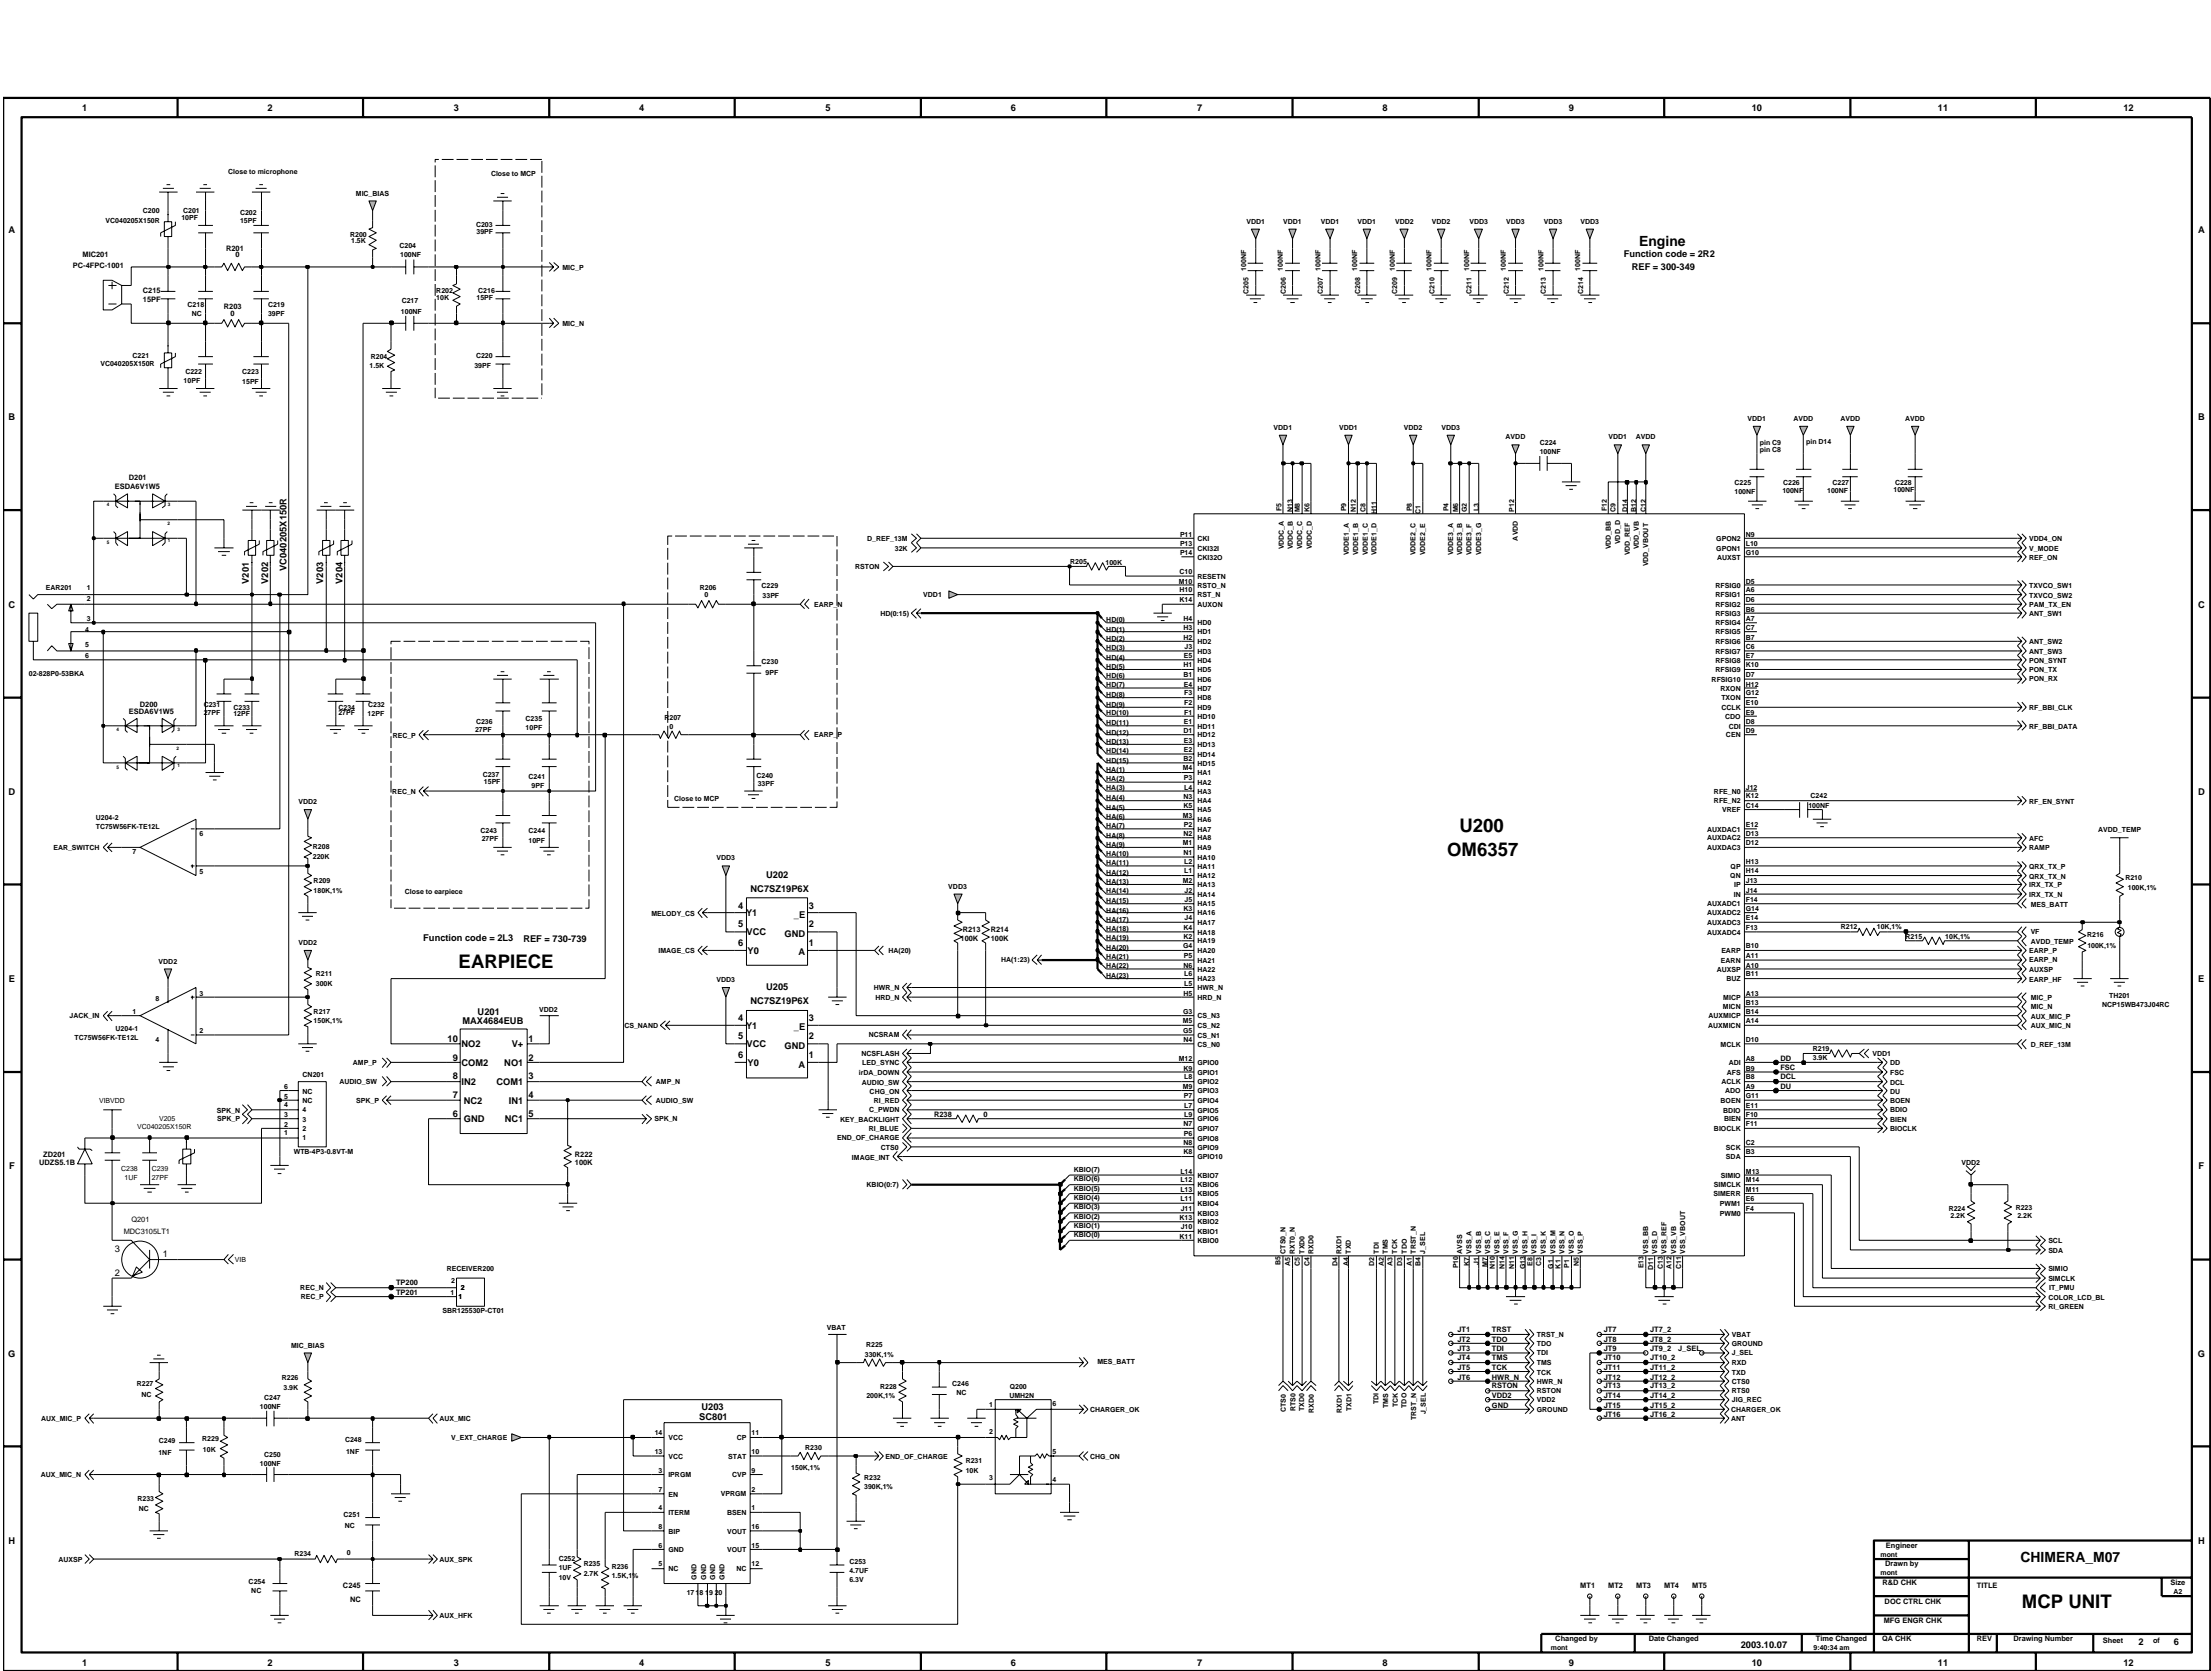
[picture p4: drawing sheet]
<svg xmlns="http://www.w3.org/2000/svg" width="254mm" height="192mm" viewBox="0 0 254 192" stroke-linecap="round" stroke-linejoin="round" font-family="sans-serif">
<defs><g id="words">
<g font-size="2.1">
<text x="167.7" y="95.6">U200</text>
<text x="166.2" y="98.3">OM6357</text>
<text x="52.7" y="111.2">EARPIECE</text>
<text x="232.3" y="184.7">MCP UNIT</text>
</g>
<g font-size="1.6">
<text x="188.3" y="28.3">Engine</text>
<text x="232.1" y="179.4">CHIMERA_M07</text>
</g>
<g font-size="1.1">
<text x="9.4" y="12.8">1</text>
<text x="30.7" y="12.8">2</text>
<text x="52.1" y="12.8">3</text>
<text x="73.4" y="12.8">4</text>
<text x="94.8" y="12.8">5</text>
<text x="116.1" y="12.8">6</text>
<text x="137.5" y="12.8">7</text>
<text x="158.8" y="12.8">8</text>
<text x="180.2" y="12.8">9</text>
<text x="201.2" y="12.8">10</text>
<text x="222.6" y="12.8">11</text>
<text x="243.9" y="12.8">12</text>
<text x="1" y="26.7">A</text>
<text x="186.5" y="29.6">Function code = 2R2</text>
<text x="252.5" y="26.7">A</text>
<text x="187.5" y="31">REF = 300-349</text>
<text x="1" y="48.3">B</text>
<text x="252.5" y="48.3">B</text>
<text x="32.9" y="65.6" transform="rotate(-90 32.9 65.6)">VC040205X150R</text>
<text x="1" y="69.8">C</text>
<text x="28.6" y="67.1" transform="rotate(-90 28.6 67.1)">V201</text>
<text x="30.8" y="67.1" transform="rotate(-90 30.8 67.1)">V202</text>
<text x="37.1" y="67.1" transform="rotate(-90 37.1 67.1)">V203</text>
<text x="39.3" y="67.1" transform="rotate(-90 39.3 67.1)">V204</text>
<text x="252.5" y="69.8">C</text>
<text x="1" y="91.3">D</text>
<text x="252.5" y="91.3">D</text>
<text x="88" y="100.9">U202</text>
<text x="84.8" y="106.5">5</text>
<text x="84.8" y="104.4">4</text>
<text x="85.7" y="105.2">Y1</text>
<text x="85.8" y="107.4">VCC</text>
<text x="86.2" y="102.4">NC7SZ19P6X</text>
<text x="90.1" y="107.6">GND</text>
<text x="91.2" y="105.5">_E</text>
<text x="92.9" y="104.4">3</text>
<text x="92.9" y="106.5">2</text>
<text x="1" y="112.8">E</text>
<text x="48.6" y="108.1">Function code = 2L3</text>
<text x="60.1" y="108.2">REF = 730-739</text>
<text x="84.8" y="108.6">6</text>
<text x="85.9" y="109.5">Y0</text>
<text x="88" y="113.7">U205</text>
<text x="91.7" y="109.7">A</text>
<text x="92.9" y="108.6">1</text>
<text x="252.5" y="112.8">E</text>
<text x="51.4" y="119.7">10</text>
<text x="53.1" y="117.7">MAX4684EUB</text>
<text x="54.9" y="116.5">U201</text>
<text x="60.7" y="119.7">1</text>
<text x="84.8" y="119.3">5</text>
<text x="84.8" y="117.2">4</text>
<text x="85.7" y="118.1">Y1</text>
<text x="86.2" y="115.3">NC7SZ19P6X</text>
<text x="91.2" y="118.3">_E</text>
<text x="92.9" y="119.3">2</text>
<text x="92.9" y="117.2">3</text>
<text x="52" y="121.8">9</text>
<text x="52" y="124">8</text>
<text x="53" y="122.4">COM2</text>
<text x="53" y="124.6">IN2</text>
<text x="53" y="120.3">NO2</text>
<text x="57" y="124.6">COM1</text>
<text x="57.9" y="122.4">NO1</text>
<text x="58.8" y="120.3">V+</text>
<text x="60.7" y="124">3</text>
<text x="60.7" y="121.8">2</text>
<text x="84.8" y="121.5">6</text>
<text x="85.8" y="120.3">VCC</text>
<text x="85.9" y="122.4">Y0</text>
<text x="90.1" y="120.5">GND</text>
<text x="91.7" y="122.7">A</text>
<text x="92.9" y="121.5">1</text>
<text x="52" y="128.3">6</text>
<text x="52" y="126.1">7</text>
<text x="53.3" y="128.9">GND</text>
<text x="53.3" y="126.8">NC2</text>
<text x="58" y="128.9">NC1</text>
<text x="58.5" y="126.8">IN1</text>
<text x="60.7" y="126.1">4</text>
<text x="60.7" y="128.3">5</text>
<text x="1" y="134.3">F</text>
<text x="252.6" y="134.3">F</text>
<text x="13.2" y="143.8">3</text>
<text x="13.2" y="146.5">2</text>
<text x="18.7" y="144.4">1</text>
<text x="1" y="155.8">G</text>
<text x="252.5" y="155.8">G</text>
<text x="80.6" y="161.9">U203</text>
<text x="80.3" y="163">SC801</text>
<text x="1" y="177.3">H</text>
<text x="252.5" y="177.3">H</text>
<text x="9.4" y="191.3">1</text>
<text x="30.7" y="191.3">2</text>
<text x="52.1" y="191.3">3</text>
<text x="73.4" y="191.3">4</text>
<text x="94.8" y="191.3">5</text>
<text x="116.1" y="191.3">6</text>
<text x="137.5" y="191.3">7</text>
<text x="158.8" y="191.3">8</text>
<text x="180.2" y="191.3">9</text>
<text x="200" y="189.3">2003.10.07</text>
<text x="201.2" y="191.3">10</text>
<text x="222.6" y="191.3">11</text>
<text x="243.9" y="191.3">12</text>
<text x="245.7" y="188.9">2</text>
<text x="249.7" y="188.9">6</text>
</g>
<g font-size=".9">
<text x="9.5" y="29.5">MIC201</text>
<text x="26" y="28.8">R201</text>
<text x="27.1" y="29.6">0</text>
<text x="8.4" y="30.7">PC-4FPC-1001</text>
<text x="16.4" y="34.7">15PF</text>
<text x="16.4" y="33.6">C215</text>
<text x="25.7" y="35.5">R203</text>
<text x="26.5" y="36.3">0</text>
<text x="13.2" y="56.2">ESDA6V1W5</text>
<text x="14.8" y="55.1">D201</text>
<text x="14.8" y="82">ESDA6V1W5</text>
<text x="16.1" y="81.2">D200</text>
<text x="110.6" y="107">R213</text>
<text x="113.8" y="107">R214</text>
<text x="110.4" y="108.1">100K</text>
<text x="113.8" y="108.1">100K</text>
<text x="204.5" y="125.1">DU</text>
<text x="204.5" y="122.9">FSC</text>
<text x="204.5" y="124">DCL</text>
<text x="204.5" y="121.8">DD</text>
<text x="107.3" y="128.3">R238</text>
<text x="113" y="128.3">0</text>
<text x="4.5" y="133.8">UDZS5.1B</text>
<text x="5" y="132.8">ZD201</text>
<text x="66" y="132.8">R222</text>
<text x="66" y="133.8">100K</text>
<text x="14.2" y="141.7">MDC3105LT1</text>
<text x="15.1" y="140.3">Q201</text>
<text x="45.5" y="147.6">TP200</text>
<text x="45.5" y="148.7">TP201</text>
<text x="167.4" y="154.1">JT2</text>
<text x="167.4" y="155.2">JT3</text>
<text x="167.4" y="153">JT1</text>
<text x="171.4" y="155.2">TDI</text>
<text x="171.4" y="153">TRST</text>
<text x="171.4" y="154.1">TDO</text>
<text x="184.2" y="153">JT7</text>
<text x="184.2" y="155.2">JT9</text>
<text x="184.2" y="154.1">JT8</text>
<text x="189.6" y="154.1">JT8_2</text>
<text x="189.6" y="155.2">JT9_2</text>
<text x="189.6" y="153">JT7_2</text>
<text x="192.8" y="155.2">J_SEL</text>
<text x="167.4" y="157.3">JT5</text>
<text x="167.4" y="158.4">JT6</text>
<text x="167.4" y="156.2">JT4</text>
<text x="171.4" y="160.6">VDD2</text>
<text x="171.4" y="156.2">TMS</text>
<text x="171.4" y="161.7">GND</text>
<text x="171.4" y="157.3">TCK</text>
<text x="171.4" y="158.4">HWR_N</text>
<text x="171.4" y="159.5">RSTON</text>
<text x="184.2" y="161.7">JT15</text>
<text x="184.2" y="158.4">JT12</text>
<text x="184.2" y="157.3">JT11</text>
<text x="184.2" y="159.5">JT13</text>
<text x="184.2" y="156.2">JT10</text>
<text x="184.2" y="160.6">JT14</text>
<text x="189.6" y="157.3">JT11_2</text>
<text x="189.6" y="158.4">JT12_2</text>
<text x="189.6" y="156.2">JT10_2</text>
<text x="189.6" y="160.6">JT14_2</text>
<text x="189.6" y="159.5">JT13_2</text>
<text x="189.6" y="161.7">JT15_2</text>
<text x="184.2" y="162.7">JT16</text>
<text x="189.6" y="162.7">JT16_2</text>
<text x="216.6" y="179.9">Drawn by</text>
<text x="216.7" y="177.8">Engineer</text>
<text x="39.4" y="182.3">C245</text>
<text x="40.2" y="184">NC</text>
<text x="181.5" y="182.4">MT1</text>
<text x="184.8" y="182.4">MT2</text>
<text x="188" y="182.4">MT3</text>
<text x="191.2" y="182.4">MT4</text>
<text x="194.4" y="182.4">MT5</text>
<text x="216.3" y="182">R&amp;D CHK</text>
<text x="216.5" y="184.2">DOC CTRL CHK</text>
<text x="227.1" y="182.4">TITLE</text>
<text x="249.3" y="182">Size</text>
<text x="178.7" y="188.5">Changed by</text>
<text x="189.4" y="188.5">Date Changed</text>
<text x="208.6" y="188.5">Time Changed</text>
<text x="216.2" y="188.5">QA CHK</text>
<text x="216.4" y="186.4">MFG ENGR CHK</text>
<text x="227.1" y="188.5">REV</text>
<text x="231.3" y="188.5">Drawing Number</text>
<text x="241.6" y="188.7">Sheet</text>
<text x="247.3" y="188.7">of</text>
</g>
<g font-size=".8">
<text x="26.2" y="19.9">Close to microphone</text>
<text x="40.9" y="22.5">MIC_BIAS</text>
<text x="56.4" y="20.2">Close to MCP</text>
<text x="12.1" y="25.6">VC040205X150R</text>
<text x="16.4" y="24.4">C200</text>
<text x="20.8" y="25.3">10PF</text>
<text x="21" y="24.4">C201</text>
<text x="27.6" y="25.6">15PF</text>
<text x="27.6" y="24.7">C202</text>
<text x="40.2" y="27.2">R200</text>
<text x="40.3" y="27.9">1.5K</text>
<text x="45.9" y="28.5">C204</text>
<text x="46" y="29.6">100NF</text>
<text x="54.7" y="26.1">C203</text>
<text x="54.7" y="26.9">39PF</text>
<text x="143.2" y="25.7">VDD1</text>
<text x="147.4" y="25.7">VDD1</text>
<text x="151.7" y="25.7">VDD1</text>
<text x="156" y="25.7">VDD1</text>
<text x="160.3" y="25.7">VDD2</text>
<text x="164.5" y="25.7">VDD2</text>
<text x="168.8" y="25.7">VDD3</text>
<text x="173" y="25.7">VDD3</text>
<text x="177.3" y="25.7">VDD3</text>
<text x="181.6" y="25.7">VDD3</text>
<text x="21.5" y="35.3">C218</text>
<text x="30.8" y="35.3">C219</text>
<text x="46.2" y="34.8">C217</text>
<text x="50.1" y="34.5">10K</text>
<text x="50.1" y="33.6">R202</text>
<text x="54.7" y="34.4">15PF</text>
<text x="54.9" y="33.6">C216</text>
<text x="64.6" y="31">MIC_P</text>
<text x="143.2" y="31.1" transform="rotate(-90 143.2 31.1)">100NF</text>
<text x="143.4" y="33.8" transform="rotate(-90 143.4 33.8)">C205</text>
<text x="147.4" y="31.1" transform="rotate(-90 147.4 31.1)">100NF</text>
<text x="147.7" y="33.8" transform="rotate(-90 147.7 33.8)">C206</text>
<text x="151.7" y="31.1" transform="rotate(-90 151.7 31.1)">100NF</text>
<text x="151.9" y="33.8" transform="rotate(-90 151.9 33.8)">C207</text>
<text x="155.9" y="31.1" transform="rotate(-90 155.9 31.1)">100NF</text>
<text x="156.3" y="33.8" transform="rotate(-90 156.3 33.8)">C208</text>
<text x="160.2" y="31.1" transform="rotate(-90 160.2 31.1)">100NF</text>
<text x="160.5" y="33.8" transform="rotate(-90 160.5 33.8)">C209</text>
<text x="164.5" y="31.1" transform="rotate(-90 164.5 31.1)">100NF</text>
<text x="164.8" y="33.8" transform="rotate(-90 164.8 33.8)">C210</text>
<text x="168.8" y="31.1" transform="rotate(-90 168.8 31.1)">100NF</text>
<text x="169" y="33.8" transform="rotate(-90 169 33.8)">C211</text>
<text x="173" y="31.1" transform="rotate(-90 173 31.1)">100NF</text>
<text x="173.3" y="33.8" transform="rotate(-90 173.3 33.8)">C212</text>
<text x="177.3" y="31.1" transform="rotate(-90 177.3 31.1)">100NF</text>
<text x="177.6" y="33.8" transform="rotate(-90 177.6 33.8)">C213</text>
<text x="181.5" y="31.1" transform="rotate(-90 181.5 31.1)">100NF</text>
<text x="181.9" y="33.8" transform="rotate(-90 181.9 33.8)">C214</text>
<text x="15.2" y="41.1">C221</text>
<text x="22" y="36.3">NC</text>
<text x="30.8" y="36.3">39PF</text>
<text x="42.6" y="41.2">R204</text>
<text x="46.1" y="36">100NF</text>
<text x="54.7" y="41.1">C220</text>
<text x="64.6" y="37.4">MIC_N</text>
<text x="11.5" y="42.1">VC040205X150R</text>
<text x="21.1" y="44">10PF</text>
<text x="21.3" y="43">C222</text>
<text x="27.8" y="44.1">15PF</text>
<text x="27.8" y="43">C223</text>
<text x="42.5" y="42.2">1.5K</text>
<text x="54.5" y="42.2">39PF</text>
<text x="146.3" y="49.4">VDD1</text>
<text x="153.8" y="49.4">VDD1</text>
<text x="161.3" y="49.4">VDD2</text>
<text x="165.6" y="49.4">VDD3</text>
<text x="173" y="50.5">AVDD</text>
<text x="176.9" y="52.1">100NF</text>
<text x="176.9" y="51.1">C224</text>
<text x="184.8" y="50.5">VDD1</text>
<text x="187.9" y="50.5">AVDD</text>
<text x="200.8" y="48.3">VDD1</text>
<text x="202.2" y="51.9">pin C8</text>
<text x="202.2" y="51.1">pin C9</text>
<text x="206" y="48.3">AVDD</text>
<text x="207.5" y="51">pin D14</text>
<text x="211.4" y="48.3">AVDD</text>
<text x="218.9" y="48.3">AVDD</text>
<text x="147.2" y="58.7" transform="rotate(-90 147.2 58.7)">F5</text>
<text x="148.5" y="58.8" transform="rotate(-90 148.5 58.8)">N13</text>
<text x="149.3" y="58.9" transform="rotate(-90 149.3 58.9)">M8</text>
<text x="150.4" y="58.8" transform="rotate(-90 150.4 58.8)">K6</text>
<text x="154.7" y="58.7" transform="rotate(-90 154.7 58.7)">P9</text>
<text x="155.8" y="58.8" transform="rotate(-90 155.8 58.8)">N12</text>
<text x="156.9" y="58.8" transform="rotate(-90 156.9 58.8)">C8</text>
<text x="158.1" y="59" transform="rotate(-90 158.1 59)">H11</text>
<text x="162.2" y="58.7" transform="rotate(-90 162.2 58.7)">P8</text>
<text x="163.2" y="59" transform="rotate(-90 163.2 59)">C1</text>
<text x="166.4" y="58.7" transform="rotate(-90 166.4 58.7)">P4</text>
<text x="167.5" y="58.9" transform="rotate(-90 167.5 58.9)">M6</text>
<text x="168.5" y="58.8" transform="rotate(-90 168.5 58.8)">G2</text>
<text x="169.9" y="58.7" transform="rotate(-90 169.9 58.7)">L3</text>
<text x="173.9" y="58.7" transform="rotate(-90 173.9 58.7)">P12</text>
<text x="184.6" y="58.7" transform="rotate(-90 184.6 58.7)">F12</text>
<text x="185.6" y="58.8" transform="rotate(-90 185.6 58.8)">C9</text>
<text x="187" y="58.8" transform="rotate(-90 187 58.8)">D14</text>
<text x="188" y="58.8" transform="rotate(-90 188 58.8)">B12</text>
<text x="189.1" y="58.8" transform="rotate(-90 189.1 58.8)">C12</text>
<text x="199.3" y="56.7">100NF</text>
<text x="199.3" y="55.7">C225</text>
<text x="204.8" y="56.6">100NF</text>
<text x="204.8" y="55.7">C226</text>
<text x="209.9" y="56.6">100NF</text>
<text x="210.5" y="55.7">C227</text>
<text x="217.5" y="56.6">100NF</text>
<text x="217.7" y="55.7">C228</text>
<text x="98.2" y="65.4">RSTON</text>
<text x="99.6" y="62.2">D_REF_13M</text>
<text x="102.8" y="63.3">32K</text>
<text x="122.9" y="64.7">R205</text>
<text x="127" y="64.9">100K</text>
<text x="135.5" y="65.9">C10</text>
<text x="135.6" y="61.7">P11</text>
<text x="135.6" y="62.7">P13</text>
<text x="135.6" y="63.8">P14</text>
<text x="137.6" y="62.1">CKI</text>
<text x="137.6" y="63.2">CKI32I</text>
<text x="137.6" y="64.3">CKI32O</text>
<text x="147.5" y="63.1" transform="rotate(-90 147.5 63.1)">VDDC_A</text>
<text x="148.5" y="63.1" transform="rotate(-90 148.5 63.1)">VDDC_B</text>
<text x="149.6" y="63.1" transform="rotate(-90 149.6 63.1)">VDDC_C</text>
<text x="150.7" y="63.1" transform="rotate(-90 150.7 63.1)">VDDC_D</text>
<text x="154.9" y="63.8" transform="rotate(-90 154.9 63.8)">VDDE1_A</text>
<text x="156" y="63.8" transform="rotate(-90 156 63.8)">VDDE1_B</text>
<text x="157.1" y="63.8" transform="rotate(-90 157.1 63.8)">VDDE1_C</text>
<text x="158.2" y="63.8" transform="rotate(-90 158.2 63.8)">VDDE1_D</text>
<text x="162.6" y="63.8" transform="rotate(-90 162.6 63.8)">VDDE2_C</text>
<text x="163.7" y="63.8" transform="rotate(-90 163.7 63.8)">VDDE2_E</text>
<text x="166.9" y="63.8" transform="rotate(-90 166.9 63.8)">VDDE3_A</text>
<text x="168" y="63.8" transform="rotate(-90 168 63.8)">VDDE3_B</text>
<text x="169.1" y="63.8" transform="rotate(-90 169.1 63.8)">VDDE3_F</text>
<text x="170.2" y="63.8" transform="rotate(-90 170.2 63.8)">VDDE3_G</text>
<text x="174.4" y="62.1" transform="rotate(-90 174.4 62.1)">AVDD</text>
<text x="185" y="63.1" transform="rotate(-90 185 63.1)">VDD_BB</text>
<text x="186.1" y="62.5" transform="rotate(-90 186.1 62.5)">VDD_D</text>
<text x="187.2" y="63.8" transform="rotate(-90 187.2 63.8)">VDD_REF</text>
<text x="188.3" y="63.1" transform="rotate(-90 188.3 63.1)">VDD_VB</text>
<text x="189.4" y="65.1" transform="rotate(-90 189.4 65.1)">VDD_VBOUT</text>
<text x="197.2" y="63.2">GPON1</text>
<text x="197.2" y="62.1">GPON2</text>
<text x="197.3" y="64.3">AUXST</text>
<text x="200.6" y="62.7">L10</text>
<text x="200.6" y="61.7">N9</text>
<text x="200.6" y="63.8">G10</text>
<text x="233.1" y="62.2">VDD4_ON</text>
<text x="233.1" y="63.3">V_MODE</text>
<text x="233.1" y="64.3">REF_ON</text>
<text x="5.3" y="67.8">EAR201</text>
<text x="10" y="67.8">1</text>
<text x="10" y="69.1">2</text>
<text x="10" y="71.3">3</text>
<text x="80.4" y="67.7">R206</text>
<text x="80.9" y="68.6">0</text>
<text x="87.5" y="67.5">C229</text>
<text x="87.6" y="68.7">33PF</text>
<text x="93.5" y="69.7">EARP_N</text>
<text x="101.1" y="70.8">HD(0:15)</text>
<text x="106.1" y="68.5">VDD1</text>
<text x="127.1" y="71.4">HD(0)</text>
<text x="135.4" y="67">M10</text>
<text x="135.5" y="69.1">K14</text>
<text x="135.5" y="68">H10</text>
<text x="136" y="71.3">H4</text>
<text x="137.6" y="71.8">HD0</text>
<text x="137.6" y="66.5">RESETN</text>
<text x="137.6" y="69.7">AUXON</text>
<text x="137.6" y="67.5">RSTO_N</text>
<text x="137.6" y="68.6">RST_N</text>
<text x="197.1" y="68.6">RFSIG1</text>
<text x="197.1" y="69.7">RFSIG2</text>
<text x="197.1" y="70.7">RFSIG3</text>
<text x="197.1" y="71.8">RFSIG4</text>
<text x="197.1" y="67.5">RFSIG0</text>
<text x="200.6" y="68">A6</text>
<text x="200.6" y="69.1">D6</text>
<text x="200.6" y="70.3">B6</text>
<text x="200.6" y="71.3">A7</text>
<text x="200.6" y="67">D5</text>
<text x="233.1" y="69.7">PAM_TX_EN</text>
<text x="233.1" y="70.8">ANT_SW1</text>
<text x="233.1" y="67.5">TXVCO_SW1</text>
<text x="233.1" y="68.6">TXVCO_SW2</text>
<text x="3.3" y="77.7">02-828P0-53BKA</text>
<text x="9.8" y="72.5">4</text>
<text x="9.8" y="74.3">5</text>
<text x="9.8" y="75.5">6</text>
<text x="87.5" y="76.3">C230</text>
<text x="87.9" y="77.5">9PF</text>
<text x="127.1" y="72.6">HD(1)</text>
<text x="127.1" y="73.6">HD(2)</text>
<text x="127.1" y="74.7">HD(3)</text>
<text x="127.1" y="75.8">HD(4)</text>
<text x="127.1" y="76.8">HD(5)</text>
<text x="127.1" y="77.9">HD(6)</text>
<text x="136" y="73.5">H2</text>
<text x="136" y="76.6">H1</text>
<text x="136" y="77.7">B1</text>
<text x="136" y="72.4">H3</text>
<text x="136" y="75.6">E5</text>
<text x="136.1" y="74.5">J3</text>
<text x="137.6" y="74">HD2</text>
<text x="137.6" y="75.1">HD3</text>
<text x="137.6" y="76.1">HD4</text>
<text x="137.6" y="77.2">HD5</text>
<text x="137.6" y="72.9">HD1</text>
<text x="197.1" y="72.9">RFSIG5</text>
<text x="197.1" y="74">RFSIG6</text>
<text x="197.1" y="75.1">RFSIG7</text>
<text x="197.1" y="76.1">RFSIG8</text>
<text x="197.1" y="77.2">RFSIG9</text>
<text x="200.6" y="77.7">D7</text>
<text x="200.6" y="72.4">C7</text>
<text x="200.6" y="73.5">B7</text>
<text x="200.6" y="74.5">C6</text>
<text x="200.6" y="75.6">E7</text>
<text x="200.6" y="76.6">K10</text>
<text x="233.1" y="74">ANT_SW2</text>
<text x="233.1" y="75.1">ANT_SW3</text>
<text x="233.1" y="77.2">PON_TX</text>
<text x="233.1" y="76.1">PON_SYNT</text>
<text x="23.4" y="81.3">C231</text>
<text x="23.4" y="82.1">27PF</text>
<text x="26.8" y="81.5">C233</text>
<text x="26.8" y="82.3">12PF</text>
<text x="38.9" y="81.5">C234</text>
<text x="38.9" y="82.1">27PF</text>
<text x="42.2" y="82.3">12PF</text>
<text x="42.3" y="81.3">C232</text>
<text x="54.7" y="83.1">C236</text>
<text x="60.4" y="82.8">C235</text>
<text x="60.4" y="83.9">10PF</text>
<text x="76.3" y="82.7">R207</text>
<text x="76.9" y="83.7">0</text>
<text x="127.1" y="78.9">HD(7)</text>
<text x="127.1" y="80">HD(8)</text>
<text x="127.1" y="81.1">HD(9)</text>
<text x="127.1" y="82.2">HD(10)</text>
<text x="127.1" y="83.3">HD(11)</text>
<text x="136" y="78.9">E4</text>
<text x="136" y="83.1">E1</text>
<text x="136" y="79.9">F3</text>
<text x="136" y="82.1">F1</text>
<text x="136" y="81">F2</text>
<text x="137.6" y="78.3">HD6</text>
<text x="137.6" y="79.3">HD7</text>
<text x="137.6" y="80.4">HD8</text>
<text x="137.6" y="81.5">HD9</text>
<text x="137.6" y="82.6">HD10</text>
<text x="137.6" y="83.7">HD11</text>
<text x="196.6" y="78.3">RFSIG10</text>
<text x="197.7" y="79.3">RXON</text>
<text x="197.7" y="80.4">TXON</text>
<text x="197.7" y="81.5">CCLK</text>
<text x="198.2" y="82.6">CDO</text>
<text x="198.6" y="83.7">CDI</text>
<text x="200.6" y="81">E10</text>
<text x="200.6" y="79.9">G12</text>
<text x="200.6" y="78.9">H12</text>
<text x="200.6" y="83.1">D8</text>
<text x="200.6" y="82.1">E9</text>
<text x="233.1" y="81.5">RF_BBI_CLK</text>
<text x="233.1" y="83.7">RF_BBI_DATA</text>
<text x="233.1" y="78.3">PON_RX</text>
<text x="45.1" y="84.7">REC_P</text>
<text x="54.6" y="84">27PF</text>
<text x="55.5" y="89.2">C237</text>
<text x="60.7" y="89.5">C241</text>
<text x="86.9" y="89.3">C240</text>
<text x="93.5" y="84.7">EARP_P</text>
<text x="127.1" y="88.6">HA(1)</text>
<text x="127.1" y="89.7">HA(2)</text>
<text x="127.1" y="84.4">HD(12)</text>
<text x="127.1" y="85.4">HD(13)</text>
<text x="127.1" y="86.5">HD(14)</text>
<text x="127.1" y="87.6">HD(15)</text>
<text x="135.9" y="88.5">M4</text>
<text x="136" y="87.4">B2</text>
<text x="136" y="84.2">D1</text>
<text x="136" y="85.3">E3</text>
<text x="136" y="86.3">E2</text>
<text x="136" y="89.6">P3</text>
<text x="137.6" y="89">HA1</text>
<text x="137.6" y="84.7">HD12</text>
<text x="137.6" y="85.8">HD13</text>
<text x="137.6" y="86.9">HD14</text>
<text x="137.6" y="87.9">HD15</text>
<text x="198.3" y="84.7">CEN</text>
<text x="200.6" y="84.2">D9</text>
<text x="11" y="94.1">U204-2</text>
<text x="11" y="95.2">TC75W56FK-TE12L</text>
<text x="22.9" y="96">6</text>
<text x="34.3" y="92.4">VDD2</text>
<text x="45.1" y="91.2">REC_N</text>
<text x="55.2" y="95.7">C243</text>
<text x="55.6" y="90.1">15PF</text>
<text x="60.7" y="95.7">C244</text>
<text x="61.1" y="90.5">9PF</text>
<text x="77.5" y="92">Close to MCP</text>
<text x="87" y="90.3">33PF</text>
<text x="127.1" y="90.8">HA(3)</text>
<text x="127.1" y="91.9">HA(4)</text>
<text x="127.1" y="93">HA(5)</text>
<text x="127.1" y="94">HA(6)</text>
<text x="127.1" y="95.1">HA(7)</text>
<text x="135.9" y="93.9">M3</text>
<text x="136" y="91.7">N3</text>
<text x="136" y="92.8">K5</text>
<text x="136" y="94.9">P2</text>
<text x="136" y="90.7">L4</text>
<text x="137.6" y="91.2">HA3</text>
<text x="137.6" y="92.3">HA4</text>
<text x="137.6" y="93.3">HA5</text>
<text x="137.6" y="94.4">HA6</text>
<text x="137.6" y="95.5">HA7</text>
<text x="137.6" y="90.1">HA2</text>
<text x="196.1" y="95.5">AUXDAC1</text>
<text x="196.9" y="91.2">RFE_N0</text>
<text x="196.9" y="92.3">RFE_N2</text>
<text x="197.8" y="93.3">VREF</text>
<text x="200.6" y="90.7">J12</text>
<text x="200.6" y="91.7">K12</text>
<text x="200.6" y="92.8">C14</text>
<text x="200.6" y="94.9">E12</text>
<text x="207.8" y="92.8">100NF</text>
<text x="208" y="91.7">C242</text>
<text x="233.1" y="92.3">RF_EN_SYNT</text>
<text x="241" y="95.6">AVDD_TEMP</text>
<text x="6.1" y="97.6">EAR_SWITCH</text>
<text x="15.2" y="98.1">7</text>
<text x="22.9" y="100.3">5</text>
<text x="35.9" y="97.5">R208</text>
<text x="35.9" y="98.6">220K</text>
<text x="36" y="101.4">R209</text>
<text x="55.3" y="96.6">27PF</text>
<text x="60.7" y="96.8">10PF</text>
<text x="82.3" y="98.8">VDD3</text>
<text x="127.1" y="96.2">HA(8)</text>
<text x="127.1" y="97.2">HA(9)</text>
<text x="127.1" y="98.3">HA(10)</text>
<text x="127.1" y="99.4">HA(11)</text>
<text x="127.1" y="100.5">HA(12)</text>
<text x="127.1" y="101.6">HA(13)</text>
<text x="135.9" y="101.4">M2</text>
<text x="135.9" y="97.1">M1</text>
<text x="136" y="98.2">N1</text>
<text x="136" y="96">N2</text>
<text x="136" y="99.3">L2</text>
<text x="136" y="100.3">L1</text>
<text x="137.6" y="98.7">HA10</text>
<text x="137.6" y="99.8">HA11</text>
<text x="137.6" y="100.9">HA12</text>
<text x="137.6" y="101.9">HA13</text>
<text x="137.6" y="96.5">HA8</text>
<text x="137.6" y="97.6">HA9</text>
<text x="196.1" y="96.5">AUXDAC2</text>
<text x="196.1" y="97.6">AUXDAC3</text>
<text x="198.8" y="100.9">QN</text>
<text x="198.8" y="99.8">QP</text>
<text x="199.2" y="101.9">IP</text>
<text x="200.6" y="100.3">H14</text>
<text x="200.6" y="99.3">H13</text>
<text x="200.6" y="96">D13</text>
<text x="200.6" y="97.1">D12</text>
<text x="200.6" y="101.4">J13</text>
<text x="233.1" y="99.8">QRX_TX_P</text>
<text x="233.1" y="100.9">QRX_TX_N</text>
<text x="233.1" y="101.9">IRX_TX_P</text>
<text x="233.1" y="96.6">AFC</text>
<text x="233.1" y="97.7">RAMP</text>
<text x="244.2" y="101.1">R210</text>
<text x="36" y="102.5">180K,1%</text>
<text x="46.5" y="102.7">Close to earpiece</text>
<text x="74.8" y="105.2">MELODY_CS</text>
<text x="108.9" y="102.1">VDD3</text>
<text x="127.1" y="102.6">HA(14)</text>
<text x="127.1" y="103.7">HA(15)</text>
<text x="127.1" y="104.8">HA(16)</text>
<text x="127.1" y="105.8">HA(17)</text>
<text x="127.1" y="106.9">HA(18)</text>
<text x="127.1" y="108">HA(19)</text>
<text x="136" y="104.6">K3</text>
<text x="136" y="106.8">K4</text>
<text x="136" y="107.9">K2</text>
<text x="136.1" y="102.5">J2</text>
<text x="136.1" y="103.5">J5</text>
<text x="136.1" y="105.7">J4</text>
<text x="137.6" y="103">HA14</text>
<text x="137.6" y="104.1">HA15</text>
<text x="137.6" y="105.1">HA16</text>
<text x="137.6" y="106.2">HA17</text>
<text x="137.6" y="107.3">HA18</text>
<text x="196.1" y="104.1">AUXADC1</text>
<text x="196.1" y="105.1">AUXADC2</text>
<text x="196.1" y="106.2">AUXADC3</text>
<text x="196.1" y="107.3">AUXADC4</text>
<text x="199.2" y="103">IN</text>
<text x="200.6" y="103.5">F14</text>
<text x="200.6" y="104.6">G14</text>
<text x="200.6" y="105.7">E14</text>
<text x="200.6" y="106.8">F13</text>
<text x="200.6" y="102.5">J14</text>
<text x="211.5" y="106.7">R212</text>
<text x="215.6" y="106.7">10K,1%</text>
<text x="218.9" y="107.8">R215</text>
<text x="223.5" y="107.8">10K,1%</text>
<text x="233.1" y="103">IRX_TX_N</text>
<text x="233.3" y="104.1">MES_BATT</text>
<text x="233.3" y="107.3">VF</text>
<text x="239.8" y="107.6">R216</text>
<text x="244.4" y="102.2">100K,1%</text>
<text x="18.2" y="110.7">VDD2</text>
<text x="34.3" y="108.5">VDD2</text>
<text x="36.3" y="113.2">300K</text>
<text x="36.3" y="112.1">R211</text>
<text x="75.6" y="109.5">IMAGE_CS</text>
<text x="82.3" y="112.8">VDD3</text>
<text x="100.4" y="113.8">HWR_N</text>
<text x="102.1" y="109.5">HA(20)</text>
<text x="115" y="110.5">HA(1:23)</text>
<text x="127.1" y="112.3">HA(23)</text>
<text x="127.1" y="109.1">HA(20)</text>
<text x="127.1" y="110.2">HA(21)</text>
<text x="127.1" y="111.2">HA(22)</text>
<text x="135.9" y="108.9">G4</text>
<text x="136" y="111.1">N6</text>
<text x="136" y="110">P5</text>
<text x="136" y="112.1">L6</text>
<text x="136" y="113.2">L5</text>
<text x="137.6" y="111.6">HA22</text>
<text x="137.6" y="112.7">HA23</text>
<text x="137.6" y="108.4">HA19</text>
<text x="137.6" y="109.5">HA20</text>
<text x="137.6" y="110.6">HA21</text>
<text x="137.6" y="113.7">HWR_N</text>
<text x="197.2" y="111.6">AUXSP</text>
<text x="197.7" y="110.6">EARN</text>
<text x="197.7" y="109.5">EARP</text>
<text x="198.3" y="112.7">BUZ</text>
<text x="200.6" y="112.1">B11</text>
<text x="200.6" y="111.1">A10</text>
<text x="200.6" y="110">A11</text>
<text x="200.6" y="108.9">B10</text>
<text x="233.1" y="111.6">AUXSP</text>
<text x="233.1" y="112.7">EARP_HF</text>
<text x="233.1" y="110.5">EARP_N</text>
<text x="233.1" y="109.5">EARP_P</text>
<text x="233.3" y="108.4">AVDD_TEMP</text>
<text x="239.8" y="108.9">100K,1%</text>
<text x="8" y="117">JACK_IN</text>
<text x="8.6" y="119.4">TC75W56FK-TE12L</text>
<text x="13.3" y="118.4">U204-1</text>
<text x="15.2" y="116.5">1</text>
<text x="17.9" y="119.7">4</text>
<text x="17.9" y="114.9">8</text>
<text x="22.9" y="114.4">3</text>
<text x="22.9" y="118.6">2</text>
<text x="36" y="116.5">R217</text>
<text x="36" y="117.5">150K,1%</text>
<text x="61.9" y="116.2">VDD2</text>
<text x="71.7" y="118.1">CS_NAND</text>
<text x="99.8" y="119.1">NCSRAM</text>
<text x="100.6" y="114.9">HRD_N</text>
<text x="135.9" y="117.5">M5</text>
<text x="135.9" y="116.5">G3</text>
<text x="135.9" y="118.6">G5</text>
<text x="136" y="114.4">H5</text>
<text x="136" y="119.7">N4</text>
<text x="137.6" y="118.1">CS_N2</text>
<text x="137.6" y="117">CS_N3</text>
<text x="137.6" y="114.8">HRD_N</text>
<text x="137.6" y="119.2">CS_N1</text>
<text x="196.2" y="118.1">AUXMICN</text>
<text x="196.3" y="117">AUXMICP</text>
<text x="197.9" y="115.9">MICN</text>
<text x="198" y="114.8">MICP</text>
<text x="200.6" y="117.5">A14</text>
<text x="200.6" y="116.5">B14</text>
<text x="200.6" y="119.7">D10</text>
<text x="200.6" y="115.4">B13</text>
<text x="200.6" y="114.4">A13</text>
<text x="233.3" y="118.1">AUX_MIC_N</text>
<text x="233.3" y="114.9">MIC_P</text>
<text x="233.3" y="115.9">MIC_N</text>
<text x="233.3" y="117">AUX_MIC_P</text>
<text x="241.5" y="115.6">NCP15WB473J04RC</text>
<text x="242.3" y="114.6">TH201</text>
<text x="32.7" y="125.1">6</text>
<text x="34.8" y="125.6">NC</text>
<text x="34.8" y="123.7">CN201</text>
<text x="39" y="124.5">AUDIO_SW</text>
<text x="40.5" y="122.3">AMP_P</text>
<text x="75.3" y="124.5">AMP_N</text>
<text x="98.7" y="123.5">irDA_DOWN</text>
<text x="99" y="121.3">NCSFLASH</text>
<text x="99" y="124.6">AUDIO_SW</text>
<text x="99.1" y="122.4">LED_SYNC</text>
<text x="99.9" y="125.6">CHG_ON</text>
<text x="135.4" y="121.8">M12</text>
<text x="135.9" y="125.1">M9</text>
<text x="136" y="123">K9</text>
<text x="136" y="124">L8</text>
<text x="137.6" y="125.6">GPIO3</text>
<text x="137.6" y="122.3">GPIO0</text>
<text x="137.6" y="123.4">GPIO1</text>
<text x="137.6" y="124.5">GPIO2</text>
<text x="137.6" y="120.2">CS_N0</text>
<text x="197.7" y="120.2">MCLK</text>
<text x="197.7" y="124.5">ACLK</text>
<text x="198.2" y="125.6">ADO</text>
<text x="198.4" y="123.4">AFS</text>
<text x="198.6" y="122.3">ADI</text>
<text x="200.6" y="124">B8</text>
<text x="200.6" y="121.8">A8</text>
<text x="200.6" y="125.1">A9</text>
<text x="200.6" y="123">B9</text>
<text x="208.3" y="121.8">3.9K</text>
<text x="208.3" y="120.7">R219</text>
<text x="215.1" y="121.3">VDD1</text>
<text x="217.1" y="122.4">DD</text>
<text x="217.1" y="124.6">DCL</text>
<text x="217.1" y="125.6">DU</text>
<text x="217.1" y="123.5">FSC</text>
<text x="233.3" y="120.2">D_REF_13M</text>
<text x="11.4" y="126.7">VIBVDD</text>
<text x="15.8" y="129.6">VC040205X150R</text>
<text x="18.3" y="128.7">V205</text>
<text x="24.9" y="127.8">SPK_N</text>
<text x="25" y="128.8">SPK_P</text>
<text x="32.7" y="128.3">3</text>
<text x="32.7" y="127.2">4</text>
<text x="32.7" y="126.2">5</text>
<text x="32.7" y="130.4">1</text>
<text x="32.7" y="129.4">2</text>
<text x="34.8" y="127.7">4</text>
<text x="34.8" y="126.7">NC</text>
<text x="34.8" y="131">1</text>
<text x="34.8" y="129.9">2</text>
<text x="34.8" y="128.8">3</text>
<text x="40.9" y="126.7">SPK_P</text>
<text x="75.2" y="128.8">SPK_N</text>
<text x="75.3" y="126.7">AUDIO_SW</text>
<text x="96.2" y="131">END_OF_CHARGE</text>
<text x="96.5" y="128.8">KEY_BACKLIGHT</text>
<text x="99.8" y="129.9">RI_BLUE</text>
<text x="99.9" y="127.7">C_PWDN</text>
<text x="100.4" y="126.7">RI_RED</text>
<text x="136" y="129.3">N7</text>
<text x="136" y="131.5">N8</text>
<text x="136" y="126.1">P7</text>
<text x="136" y="130.4">P6</text>
<text x="136" y="127.2">L7</text>
<text x="136" y="128.3">L9</text>
<text x="137.6" y="126.7">GPIO4</text>
<text x="137.6" y="127.8">GPIO5</text>
<text x="137.6" y="128.8">GPIO6</text>
<text x="137.6" y="129.9">GPIO7</text>
<text x="137.6" y="131">GPIO8</text>
<text x="196.9" y="129.9">BIOCLK</text>
<text x="197.7" y="126.7">BOEN</text>
<text x="198" y="127.8">BDIO</text>
<text x="198.1" y="128.8">BIEN</text>
<text x="200.6" y="127.2">E11</text>
<text x="200.6" y="128.3">F10</text>
<text x="200.6" y="129.3">F11</text>
<text x="200.6" y="126.1">G11</text>
<text x="200.6" y="131.5">C2</text>
<text x="217.1" y="129.9">BIOCLK</text>
<text x="217.1" y="126.7">BOEN</text>
<text x="217.1" y="127.7">BDIO</text>
<text x="217.1" y="128.8">BIEN</text>
<text x="13.9" y="134.4">C238</text>
<text x="14.3" y="135.5">1UF</text>
<text x="17.4" y="135.5">27PF</text>
<text x="17.4" y="134.4">C239</text>
<text x="33.7" y="132.6">WTB-4P3-0.8VT-M</text>
<text x="97.9" y="133.2">IMAGE_INT</text>
<text x="99.6" y="136.3">KBIO(0:7)</text>
<text x="101.2" y="132.1">CTS0</text>
<text x="123.4" y="134.6">KBIO(7)</text>
<text x="123.4" y="135.7">KBIO(6)</text>
<text x="123.4" y="136.8">KBIO(5)</text>
<text x="123.4" y="137.9">KBIO(4)</text>
<text x="135.6" y="137.9">L11</text>
<text x="135.6" y="136.9">L13</text>
<text x="135.6" y="135.8">L12</text>
<text x="135.6" y="134.8">L14</text>
<text x="136" y="132.6">K8</text>
<text x="137.6" y="132">GPIO9</text>
<text x="137.6" y="133.1">GPIO10</text>
<text x="137.6" y="137.4">KBIO5</text>
<text x="137.6" y="136.4">KBIO6</text>
<text x="137.6" y="135.3">KBIO7</text>
<text x="196.9" y="137.4">SIMERR</text>
<text x="196.9" y="136.4">SIMCLK</text>
<text x="197.7" y="135.3">SIMIO</text>
<text x="198.3" y="132">SCK</text>
<text x="198.3" y="133.1">SDA</text>
<text x="200.6" y="137.9">E6</text>
<text x="200.6" y="132.6">B3</text>
<text x="200.6" y="135.8">M14</text>
<text x="200.6" y="136.9">M11</text>
<text x="200.6" y="134.8">M13</text>
<text x="225.3" y="133.8">VDD2</text>
<text x="123.4" y="138.9">KBIO(3)</text>
<text x="123.4" y="140">KBIO(2)</text>
<text x="123.4" y="141">KBIO(1)</text>
<text x="123.4" y="142.1">KBIO(0)</text>
<text x="135.5" y="142.3">K11</text>
<text x="135.5" y="140.1">K13</text>
<text x="135.6" y="141.2">J10</text>
<text x="135.6" y="139">J11</text>
<text x="137.6" y="142.8">KBIO0</text>
<text x="137.6" y="141.7">KBIO1</text>
<text x="137.6" y="140.6">KBIO2</text>
<text x="137.6" y="139.6">KBIO3</text>
<text x="137.6" y="138.5">KBIO4</text>
<text x="147.7" y="144" transform="rotate(-90 147.7 144)">CTS0_N</text>
<text x="148.8" y="144" transform="rotate(-90 148.8 144)">RXT0_N</text>
<text x="149.9" y="144" transform="rotate(-90 149.9 144)">TXD0</text>
<text x="150.9" y="144" transform="rotate(-90 150.9 144)">RXD0</text>
<text x="154.1" y="144" transform="rotate(-90 154.1 144)">RXD1</text>
<text x="155.2" y="144" transform="rotate(-90 155.2 144)">TXD</text>
<text x="158.4" y="144" transform="rotate(-90 158.4 144)">TDI</text>
<text x="159.4" y="144" transform="rotate(-90 159.4 144)">TMS</text>
<text x="160.5" y="144" transform="rotate(-90 160.5 144)">TCK</text>
<text x="161.6" y="144" transform="rotate(-90 161.6 144)">TDO</text>
<text x="162.6" y="144" transform="rotate(-90 162.6 144)">TRST_N</text>
<text x="163.7" y="144" transform="rotate(-90 163.7 144)">J_SEL</text>
<text x="168" y="144" transform="rotate(-90 168 144)">AVSS</text>
<text x="169.1" y="144" transform="rotate(-90 169.1 144)">VSS_A</text>
<text x="170.2" y="144" transform="rotate(-90 170.2 144)">VSS_B</text>
<text x="171.2" y="144" transform="rotate(-90 171.2 144)">VSS_C</text>
<text x="172.3" y="144" transform="rotate(-90 172.3 144)">VSS_E</text>
<text x="173.3" y="144" transform="rotate(-90 173.3 144)">VSS_F</text>
<text x="174.4" y="144" transform="rotate(-90 174.4 144)">VSS_G</text>
<text x="175.5" y="144" transform="rotate(-90 175.5 144)">VSS_H</text>
<text x="176.5" y="144" transform="rotate(-90 176.5 144)">VSS_I</text>
<text x="177.6" y="144" transform="rotate(-90 177.6 144)">VSS_K</text>
<text x="178.7" y="144" transform="rotate(-90 178.7 144)">VSS_M</text>
<text x="179.7" y="144" transform="rotate(-90 179.7 144)">VSS_N</text>
<text x="180.8" y="144" transform="rotate(-90 180.8 144)">VSS_O</text>
<text x="181.8" y="144" transform="rotate(-90 181.8 144)">VSS_P</text>
<text x="189.3" y="144" transform="rotate(-90 189.3 144)">VSS_BB</text>
<text x="190.4" y="144" transform="rotate(-90 190.4 144)">VSS_D</text>
<text x="191.5" y="144" transform="rotate(-90 191.5 144)">VSS_REF</text>
<text x="192.6" y="144" transform="rotate(-90 192.6 144)">VSS_VB</text>
<text x="193.6" y="144" transform="rotate(-90 193.6 144)">VSS_VBOUT</text>
<text x="197.6" y="139.6">PWM0</text>
<text x="197.6" y="138.5">PWM1</text>
<text x="200.6" y="139">F4</text>
<text x="223.9" y="139.1">R224</text>
<text x="224.1" y="139.9">2.2K</text>
<text x="231.6" y="139">R223</text>
<text x="231.8" y="139.9">2.2K</text>
<text x="235.3" y="143.9">SDA</text>
<text x="235.3" y="142.8">SCL</text>
<text x="27" y="145">VIB</text>
<text x="34.5" y="148.2">REC_N</text>
<text x="34.5" y="149.2">REC_P</text>
<text x="51.3" y="146">RECEIVER200</text>
<text x="51.7" y="148.8">1</text>
<text x="51.8" y="147.4">2</text>
<text x="52.7" y="149.2">1</text>
<text x="52.9" y="148.2">2</text>
<text x="147.1" y="145.3" transform="rotate(-90 147.1 145.3)">B5</text>
<text x="148.2" y="145.4" transform="rotate(-90 148.2 145.4)">A5</text>
<text x="149.3" y="145.4" transform="rotate(-90 149.3 145.4)">C5</text>
<text x="150.4" y="145.4" transform="rotate(-90 150.4 145.4)">C4</text>
<text x="153.6" y="145.4" transform="rotate(-90 153.6 145.4)">D4</text>
<text x="154.9" y="145.4" transform="rotate(-90 154.9 145.4)">A4</text>
<text x="157.9" y="145.4" transform="rotate(-90 157.9 145.4)">D2</text>
<text x="159" y="145.4" transform="rotate(-90 159 145.4)">A2</text>
<text x="160" y="145.4" transform="rotate(-90 160 145.4)">A3</text>
<text x="161.1" y="145.4" transform="rotate(-90 161.1 145.4)">D3</text>
<text x="162.2" y="145.4" transform="rotate(-90 162.2 145.4)">A1</text>
<text x="163.2" y="145.4" transform="rotate(-90 163.2 145.4)">B4</text>
<text x="167.5" y="145.7" transform="rotate(-90 167.5 145.7)">P10</text>
<text x="168.8" y="145.4" transform="rotate(-90 168.8 145.4)">K7</text>
<text x="169.9" y="145.3" transform="rotate(-90 169.9 145.3)">J1</text>
<text x="170.9" y="145.5" transform="rotate(-90 170.9 145.5)">M7</text>
<text x="171.7" y="145.7" transform="rotate(-90 171.7 145.7)">N10</text>
<text x="172.8" y="145.7" transform="rotate(-90 172.8 145.7)">N14</text>
<text x="173.9" y="145.7" transform="rotate(-90 173.9 145.7)">N11</text>
<text x="175.2" y="145.8" transform="rotate(-90 175.2 145.8)">G13</text>
<text x="176" y="145.4" transform="rotate(-90 176 145.4)">E8</text>
<text x="177.1" y="145.4" transform="rotate(-90 177.1 145.4)">C3</text>
<text x="178.4" y="145.7" transform="rotate(-90 178.4 145.7)">G1</text>
<text x="179.3" y="145.7" transform="rotate(-90 179.3 145.7)">K1</text>
<text x="180.3" y="145.6" transform="rotate(-90 180.3 145.6)">P1</text>
<text x="181.4" y="145.4" transform="rotate(-90 181.4 145.4)">N5</text>
<text x="188.8" y="145.7" transform="rotate(-90 188.8 145.7)">E13</text>
<text x="189.9" y="145.9" transform="rotate(-90 189.9 145.9)">D11</text>
<text x="191" y="145.7" transform="rotate(-90 191 145.7)">C13</text>
<text x="192" y="145.7" transform="rotate(-90 192 145.7)">A12</text>
<text x="193.1" y="145.7" transform="rotate(-90 193.1 145.7)">C11</text>
<text x="235.3" y="149.3">COLOR_LCD_BL</text>
<text x="235.3" y="146">SIMIO</text>
<text x="235.3" y="147.1">SIMCLK</text>
<text x="235.4" y="148.2">IT_PMU</text>
<text x="33.4" y="154.8">MIC_BIAS</text>
<text x="50.8" y="150.8">SBR125530P-CT01</text>
<text x="95" y="152.8">VBAT</text>
<text x="99.4" y="155.8">330K,1%</text>
<text x="99.5" y="154.7">R225</text>
<text x="176.6" y="155.7">TDI</text>
<text x="176.6" y="154.6">TDO</text>
<text x="176.6" y="153.5">TRST_N</text>
<text x="199" y="155.7">J_SEL</text>
<text x="199" y="153.5">VBAT</text>
<text x="199" y="154.6">GROUND</text>
<text x="235.3" y="150.4">RI_GREEN</text>
<text x="15.7" y="159.2">R227</text>
<text x="16.2" y="160.4">NC</text>
<text x="29.9" y="161.9">100NF</text>
<text x="30.3" y="160.8">C247</text>
<text x="32.4" y="158.5">R226</text>
<text x="32.6" y="159.7">3.9K</text>
<text x="99.5" y="160.5">200K,1%</text>
<text x="101.1" y="159.5">R228</text>
<text x="109.4" y="159.2">C246</text>
<text x="109.9" y="160.3">NC</text>
<text x="113.6" y="161.6">1</text>
<text x="116" y="160.6">UMH2N</text>
<text x="116" y="159.5">Q200</text>
<text x="120.9" y="161.4">6</text>
<text x="126.1" y="156.6">MES_BATT</text>
<text x="158.4" y="161.3" transform="rotate(-90 158.4 161.3)">TDI</text>
<text x="159.5" y="161.7" transform="rotate(-90 159.5 161.7)">TMS</text>
<text x="160.6" y="161.6" transform="rotate(-90 160.6 161.6)">TCK</text>
<text x="161.6" y="161.7" transform="rotate(-90 161.6 161.7)">TDO</text>
<text x="176.6" y="160">RSTON</text>
<text x="176.6" y="161">VDD2</text>
<text x="176.6" y="156.8">TMS</text>
<text x="176.6" y="157.9">TCK</text>
<text x="176.6" y="158.9">HWR_N</text>
<text x="199" y="156.8">RXD</text>
<text x="199" y="157.9">TXD</text>
<text x="199" y="158.9">CTS0</text>
<text x="199" y="160">RTS0</text>
<text x="199" y="161">JIG_REC</text>
<text x="4.7" y="163.2">AUX_MIC_P</text>
<text x="18.2" y="167.1">1NF</text>
<text x="18.2" y="165.7">C249</text>
<text x="23.2" y="165.5">R229</text>
<text x="23.3" y="166.7">10K</text>
<text x="30.3" y="167.3">C250</text>
<text x="39.6" y="165.6">C248</text>
<text x="39.8" y="167">1NF</text>
<text x="50.5" y="163.2">AUX_MIC</text>
<text x="51.8" y="165.4">V_EXT_CHARGE</text>
<text x="75.2" y="164.8">14</text>
<text x="75.2" y="167">13</text>
<text x="76.8" y="165.4">VCC</text>
<text x="76.8" y="167.5">VCC</text>
<text x="83.7" y="167.5">STAT</text>
<text x="84.6" y="165.4">CP</text>
<text x="86.3" y="167">10</text>
<text x="86.3" y="164.8">11</text>
<text x="92.5" y="166.5">R230</text>
<text x="101.7" y="167.5">END_OF_CHARGE</text>
<text x="113.6" y="164.7">2</text>
<text x="120.9" y="167">5</text>
<text x="125.2" y="162.2">CHARGER_OK</text>
<text x="125.2" y="167.5">CHG_ON</text>
<text x="147.7" y="162.2" transform="rotate(-90 147.7 162.2)">CTS0</text>
<text x="148.8" y="162" transform="rotate(-90 148.8 162)">RTS0</text>
<text x="149.8" y="162" transform="rotate(-90 149.8 162)">TXD0</text>
<text x="150.9" y="162.3" transform="rotate(-90 150.9 162.3)">RXD0</text>
<text x="154.1" y="162.3" transform="rotate(-90 154.1 162.3)">RXD1</text>
<text x="155.2" y="162" transform="rotate(-90 155.2 162)">TXD1</text>
<text x="162.7" y="163.1" transform="rotate(-90 162.7 163.1)">TRST_N</text>
<text x="163.8" y="162.5" transform="rotate(-90 163.8 162.5)">J_SEL</text>
<text x="176.6" y="162.1">GROUND</text>
<text x="198.9" y="162.2">CHARGER_OK</text>
<text x="198.9" y="163.2">ANT</text>
<text x="4.7" y="169.7">AUX_MIC_N</text>
<text x="15.8" y="172.4">R233</text>
<text x="15.9" y="173.5">NC</text>
<text x="29.9" y="168.4">100NF</text>
<text x="75.7" y="169.2">3</text>
<text x="75.7" y="173.4">4</text>
<text x="75.7" y="171.3">7</text>
<text x="76.8" y="169.7">IPRGM</text>
<text x="76.8" y="174">ITERM</text>
<text x="76.8" y="171.9">EN</text>
<text x="82.8" y="171.9">VPRGM</text>
<text x="83.5" y="174">BSEN</text>
<text x="84.1" y="169.7">CVP</text>
<text x="86.3" y="171.3">2</text>
<text x="86.3" y="169.2">9</text>
<text x="86.3" y="173.4">1</text>
<text x="90.9" y="168.8">150K,1%</text>
<text x="99.3" y="170">R232</text>
<text x="99.3" y="171.1">390K,1%</text>
<text x="110.9" y="169.2">10K</text>
<text x="110.9" y="168.1">R231</text>
<text x="113.6" y="170">3</text>
<text x="120.9" y="170.2">4</text>
<text x="6.7" y="179.4">AUXSP</text>
<text x="33.8" y="178.7">R234</text>
<text x="39.5" y="174.2">C251</text>
<text x="39.6" y="175.5">NC</text>
<text x="39.8" y="178.6">0</text>
<text x="50.5" y="179.4">AUX_SPK</text>
<text x="64.2" y="179.2">C252</text>
<text x="67.1" y="179.9">R235</text>
<text x="75.7" y="179.9">5</text>
<text x="75.7" y="177.8">6</text>
<text x="75.7" y="175.7">8</text>
<text x="76.8" y="178.3">GND</text>
<text x="76.8" y="176.1">BIP</text>
<text x="83.5" y="176.1">VOUT</text>
<text x="83.5" y="178.3">VOUT</text>
<text x="86.3" y="175.6">16</text>
<text x="86.3" y="177.8">15</text>
<text x="86.3" y="179.9">12</text>
<text x="97.6" y="179.6">C253</text>
<text x="216" y="178.8">mont</text>
<text x="28.6" y="182">C254</text>
<text x="28.9" y="183">NC</text>
<text x="50.5" y="185.8">AUX_HFK</text>
<text x="64.2" y="181.4">10V</text>
<text x="64.2" y="180.3">1UF</text>
<text x="67.1" y="181">2.7K</text>
<text x="70.3" y="180.2">R236</text>
<text x="70.3" y="181.2">1.5K,1%</text>
<text x="76.8" y="180.5">NC</text>
<text x="78.9" y="183.1">1718</text>
<text x="80" y="181.4" transform="rotate(-90 80 181.4)">GND</text>
<text x="81" y="183.1">19</text>
<text x="81.1" y="181.4" transform="rotate(-90 81.1 181.4)">GND</text>
<text x="82.1" y="183.1">20</text>
<text x="82.1" y="181.4" transform="rotate(-90 82.1 181.4)">GND</text>
<text x="83.2" y="181.4" transform="rotate(-90 83.2 181.4)">GND</text>
<text x="84.6" y="180.5">NC</text>
<text x="97.6" y="180.7">4.7UF</text>
<text x="97.6" y="181.7">6.3V</text>
<text x="216" y="180.9">mont</text>
<text x="249.7" y="183.1">A2</text>
<text x="178.2" y="189.5">mont</text>
<text x="208.3" y="189.5">9:40:34 am</text>
</g>
<g font-size=".5">
<text x="12.3" y="58.2">4</text>
<text x="19.3" y="58.2">3</text>
<text x="12.3" y="62.5">5</text>
<text x="19.2" y="60.3">2</text>
<text x="19.3" y="62.2">1</text>
<text x="13.4" y="84">4</text>
<text x="20.4" y="83.9">3</text>
<text x="13.4" y="88.3">5</text>
<text x="20.3" y="86.2">2</text>
<text x="20.4" y="88">1</text>
</g>
</g></defs>
<g fill="none" stroke="#000" stroke-width=".11">
<path d="M56.7 44.6h2.1M57.1 45h1.3M57.5 45.5h.4M57.8 43.5v1.1M35.4 95.2v.8l.4 .2-.9 .4 .9 .5-.9 .4 .9 .5-.9 .4 .5 .2v.9M126.6 104.3l.5 .5M215.7 129.1l.6 .5M215.7 129.6h.6M216.3 129.1l.5 .5-.5 .5M216.3 129.6l-.6 .5M197.6 153.8l.5 .5M197.6 154.3h.5"/>
<path d="M198.1 153.8l.5 .5-.5 .6M198.1 154.3l-.5 .6"/>
</g>
<path d="M126.1 103.8l.5 .5" fill="none" stroke="#000" stroke-width=".25"/>
<path d="M201.4 49h.9l-.5 1z" fill-rule="evenodd" fill="#b3b3b3" stroke="#000" stroke-width=".11"/>
<path d="M126.6 111.8l.5 .6M62.3 179.7h1.6M63.1 177.9v1.8M90.8 167.2h.9l.2-.4 .4 .8 .5-.8 .4 .8 .4-.8 .4 .8 .3-.4h.8M124.5 166.7l-.5 .5 .5 .5M125 166.7l-.5 .5 .5 .5M62.3 180.6h1.6M63.1 180.6v1.7" fill="none" stroke="#000" stroke-width=".11"/>
<path d="M126.1 111.3l.5 .5" fill="none" stroke="#000" stroke-width=".25"/>
<path d="M212.2 49h.8l-.4 1z" fill-rule="evenodd" fill="#b3b3b3" stroke="#000" stroke-width=".11"/>
<g fill="none" stroke="#000" stroke-width=".11">
<path d="M206.3 54.8h1.8M206.3 53.9h1.8M207.2 52.1v1.8M207.2 54.8v1.7M24.9 79.7h1.7M25.7 78v1.7M39.2 62.1h.8v1.7h-.8zM39.6 60.8v1.3M39.6 63.8v1.3M40.4 62.1v.4l-1.7 .9v.4M24.9 80.5h1.7M25.7 80.5v1.8"/>
<path d="M56.9 94.5h1.7M56.9 93.7h1.7M57.8 92v1.7M57.8 94.5v1.7M84.4 109.2h1.4M84.4 104.8h1.4M84.4 107h1.4M85.8 103.1h7v7.8h-7zM92.8 109.2h1.2M92.8 104.8h1.2M92.8 107h1.2M104.2 118.3l-.5 .6 .5 .5"/>
<path d="M104.2 118.9h.5M104.7 118.3l-.5 .6 .5 .5M238.2 112.4h2.1M238.6 112.8h1.3M239 113.2h.5M239.2 111.3v1.1M242.4 112.4h2.1M242.8 112.8h1.3M243.3 113.2h.4M243.5 111.3v1.1M175.2 155.9l.5 .6-.5 .5M175.2 156.5h.5"/>
<path d="M175.7 155.9l.5 .6-.5 .5M25.7 164v.8l.5 .3-.9 .4 .9 .4-.9 .5 .9 .4-.9 .4 .4 .3v.8M124 161.3l.5 .6-.5 .5M124 161.9h.5M124.5 161.3l.5 .6-.5 .5M42 182.7h1.7M42 181.9h1.7M42.8 180.2v1.7M42.8 182.7v1.7"/>
<circle cx="189.1" cy="157.5" r=".25"/>
</g>
<path d="M83 99.5h.8l-.4 1.1z" fill-rule="evenodd" fill="#b3b3b3" stroke="#000" stroke-width=".11"/>
<g fill="none" stroke="#000" stroke-width=".11">
<path d="M18.9 25.5h.8v1.7h-.8zM19.3 24.2v1.3M19.3 27.2v1.3M20.1 25.5v.4l-1.6 .8v.5M24.6 30.7h.9l.2-.5 .5 .9 .4-.9 .4 .9 .4-.9 .4 .9 .3-.4h.8M42.8 25.3v.8l-.4 .2 .8 .4-.8 .5 .8 .4-.8 .5 .8 .4-.4 .2v.9M3.3 70.4h1v3.3h-1zM3.3 68.3l.5 .5 .5-.5h5.4M3.8 73.7v2.1h5.9M5.4 69.4l.5 .5 .6-.5h3.2M5.4 74.8l.5-.6 .6 .6h3.2M8.1 69.4l.3 .8h-.5l.2-.8v2.1h1.6"/>
<path d="M9.7 72.5h-1.6v2.3l-.2-.9h.5l-.3 .9M37.1 62.1h.8v1.7h-.8zM37.5 60.8v1.3M37.5 63.8v1.3M38.3 62.1v.4l-1.7 .9v.4M126.6 78.5l.5 .5M231.8 80.6l.5 .6-.5 .5M231.8 81.2h.5M232.3 80.6l.5 .6-.5 .5M126.6 108.6l.5 .6M232.3 117.2l-.5 .6 .5 .5M232.8 117.2l-.5 .6 .5 .5"/>
<path d="M122.9 137.1l-.5 .6M12.9 142.4h2.2l2.1 2.3h3.2M15.7 145.5l.6 .6-1.1 .4zM17.2 144.7l-2.1 2.1h-2.2M17.2 143.6v2.1M175.2 157l.5 .5-.5 .6M175.2 157.5h.5M175.7 157l.5 .5-.5 .6M197.6 160.2l.5 .6-.5 .5M197.6 160.8h.5M198.1 160.2l.5 .6-.5 .5"/>
<circle cx="16.1" cy="144.7" r="2.12"/>
<circle cx="166.7" cy="157.5" r=".25"/>
<circle cx="170.9" cy="157.5" r=".25"/>
</g>
<path d="M126.1 78l.5 .5M126.1 108l.5 .6M122.4 137.7l-.6 .5" fill="none" stroke="#000" stroke-width=".25"/>
<path d="M18.9 111.3h.8l-.4 1.1z" fill-rule="evenodd" fill="#b3b3b3" stroke="#000" stroke-width=".11"/>
<g fill="none" stroke="#000" stroke-width=".11">
<path d="M124 65.1h.8l.2-.5 .4 .9 .4-.9 .5 .9 .4-.9 .4 .9 .3-.4h.8M231.8 74.2l.5 .6-.5 .5M231.8 74.8h.5M232.3 74.2l.5 .6-.5 .5M231.8 95.7l.5 .5-.5 .6M231.8 96.2h.5M232.3 95.7l.5 .5-.5 .6M231.8 100l.5 .6M231.8 100.6h.5M232.3 100l.5 .6-.5 .5M232.3 100.6l-.5 .5M11.9 127.5h2.1"/>
<path d="M12.9 127.5v2.1M104.2 120.5l-.5 .5 .5 .5M104.2 121h.5M104.7 120.5l-.5 .5 .5 .5M233.9 148.4l.5 .5M233.9 148.9h.5M234.4 147.3l-.5 .6 1.1 1-.6 .6M234.4 148.9l-.5 .6M235 147.3l-.6 .6 .6 .5M98.4 168.3v.9l.4 .1-.9 .5 .9 .4-.9 .4 .9 .5-.9 .5 .5 .1v.9M110 166.1v.9l.5 .2-.9 .4 .9 .5-.9 .4 .9 .4-.9 .4 .4 .3v.9M175.2 161.3l.5 .6-.5 .5"/>
<path d="M175.2 161.9h.5M175.7 161.3l.5 .6-.5 .5M71.6 184.4h2.1M72.1 184.8h1.2M72.5 185.3h.4M72.7 183.3v1.1M95.1 184.4h2.2M95.6 184.8h1.2M96 185.3h.4M96.2 183.3v1.1"/>
<circle cx="44.9" cy="148.9" r=".25"/>
<circle cx="44.9" cy="147.9" r=".25"/>
</g>
<path d="M83 113.4h.8l-.4 1.1z" fill-rule="evenodd" fill="#b3b3b3" stroke="#000" stroke-width=".11"/>
<g fill="none" stroke="#000" stroke-width=".11">
<path d="M56.9 34.3h1.7M56.9 33.5h1.7M57.8 31.7v1.8M57.8 34.3v1.7M206.1 57.6h2.2M206.6 58h1.2M207 58.4h.4M207.2 56.5v1.1M231.8 62.3l.5 .6-.5 .5M231.8 62.9h.5M232.3 62.3l.5 .6-.5 .5M113.2 104.8v.9l.5 .2-.9 .4 .9 .5-.9 .4 .9 .4-.9 .4 .4 .3v.9"/>
<path d="M226.4 137.1v.8l.5 .3-.9 .4 .9 .4-.9 .5 .9 .4-.9 .4 .4 .3v.8M159.7 159.1l.5 .6 .5-.6M159.7 158.6l.5 .5M160.2 158.6v.5M160.7 158.6l-.5 .5M173 148.9h2.2M173.4 149.3h1.4M173.9 149.8h.5M174.1 147.9v1M10.3 168.8l-.6 .5 .6 .6M10.3 169.3l.5 .6M10.3 169.3h.5"/>
<path d="M10.8 168.8l-.5 .5"/>
<circle cx="195.5" cy="155.4" r=".25"/>
<circle cx="195.5" cy="183.3" r=".25"/>
</g>
<path d="M206.7 49h1l-.5 1z" fill-rule="evenodd" fill="#b3b3b3" stroke="#000" stroke-width=".11"/>
<g fill="none" stroke="#000" stroke-width=".11">
<path d="M23.6 39.3v1.7M24.6 37.1h.9l.2-.4 .5 .9 .4-.9 .4 .9 .4-.9 .4 .9 .3-.5h.8M151.7 33.9h2.1M152.1 34.3h1.3M152.5 34.7h.5M152.8 32.8v1.1M181.5 33.9h2.2M182 34.3h1.3M182.5 34.7h.4M182.6 32.8v1.1M11.9 57.6h8.5M13 56.7l.3 .3v1.1l.3 .2"/>
<path d="M13.3 57.6l1.4-.9v1.6zM16.1 57.6v4.2M16.1 59.7h4.3M17.5 56.7l1.5 .9-1.5 .7zM19.2 56.7l-.2 .3v1.1l-.4 .2M22.8 41.8h1.7M22.8 41h1.7M23.6 41.8v1.7M11.9 61.8h8.5M13 61.1l.3 .2v1l.3 .4M13.3 61.8l1.4-.7v1.6zM17.5 61.1l1.5 .7-1.5 .9z"/>
<path d="M19.2 61.1l-.2 .2v1l-.4 .4M104.7 62.3l.6 .6-.6 .5M105.3 62.3l.5 .6-.5 .5M231.8 61.3l.5 .5-.5 .5M231.8 61.8h.5M232.3 61.3l.5 .5-.5 .5M74.8 84.4h.9l.2 .4 .4-.8 .5 .8 .4-.8 .4 .8 .5-.8 .1 .4h.9M232.3 103.2l-.5 .6 .5 .5M232.8 103.2l-.5 .6 .5 .5M16.3 132.4h1.7M16.3 133.3h1.7M17.2 130.7v1.7"/>
<path d="M17.2 133.3v1.7M104.2 122.6l-.5 .5 .5 .5M104.2 123.1l.5 .5M104.2 123.1h.5M104.2 126.9l-.5 .6 .5 .5M104.2 127.5h.5M104.7 126.9l-.5 .6 .5 .5M104.7 122.6l-.5 .5M149 159.1l.6 .6 .5-.6M149 158.6l.6 .5M149.6 158.6v.5M150.1 158.6l-.5 .5"/>
<path d="M157.5 159.1l.6 .6 .5-.6M157.5 158.6l.6 .5M158.1 158.6v.5M158.6 158.6l-.5 .5M175.2 154.9l.5 .5M175.2 155.4h.5M175.7 154.9l.5 .5-.5 .5M175.7 155.4l-.5 .5M197.6 152.7l.5 .6-.5 .5M197.6 153.3h.5M198.1 152.7l.5 .6-.5 .5M17.2 175.8h2.1"/>
<path d="M17.6 176.2h1.3M18 176.7h.5M18.3 174.7v1.1"/>
<circle cx="204" cy="125.2" r=".25"/>
<circle cx="170.9" cy="154.3" r=".25"/>
<circle cx="189.1" cy="156.5" r=".25"/>
</g>
<path d="M109 67.9l1 .4-1 .4z" fill-rule="evenodd" fill="#b3b3b3" stroke="#000" stroke-width=".11"/>
<path d="M242.4 96.2h2.1M243.5 96.2v2.2M94 127.5h2.2M94.5 127.9h1.2M94.9 128.3h.4M95.1 126.4v1.1M109 128.5h.9l.1-.4 .5 .8 .4-.8 .5 .8 .4-.8 .4 .8 .2-.4h.8M98.4 156.5h.8l.2-.4 .4 .8 .4-.8 .4 .8 .5-.8 .4 .8 .2-.4h.9" fill="none" stroke="#000" stroke-width=".11"/>
<path d="M161.9 50h.9l-.4 1.1z" fill-rule="evenodd" fill="#b3b3b3" stroke="#000" stroke-width=".11"/>
<g fill="none" stroke="#000" stroke-width=".11">
<path d="M52.4 31.7v.9l-.4 .2 .9 .4-.9 .4 .9 .5-.9 .4 .9 .4-.5 .3v.8M104.7 61.3l.6 .5-.6 .5M105.3 61.3l.5 .5-.5 .5M231.8 77.4l.5 .6M231.8 78h.5M232.3 77.4l.5 .6-.5 .5M232.3 78l-.5 .5M231.8 91.4l.5 .6M231.8 92h.5M232.3 91.4l.5 .6-.5 .5M232.3 92l-.5 .5M101 108.6l-.5 .6 .5 .5"/>
<path d="M101.5 108.6l-.5 .6 .5 .5M103.7 135.5l.5 .6-.5 .5M104.2 135.5l.5 .6-.5 .5M197.6 157l.5 .5M197.6 157.5h.5M198.1 157l.5 .5-.5 .6M198.1 157.5l-.5 .6M35.4 179.1h.8l.2-.5 .4 .9 .4-.9 .4 .9 .5-.9 .5 .9 .1-.4h.9M66.3 177.9v.9l.4 .3-.8 .4 .8 .4-.8 .4 .8 .5-.8 .4 .4 .2v.9M95.3 179.7h1.7M96.2 177.9v1.8M31.1 185.5h2.1"/>
<path d="M31.5 186h1.2M31.9 186.4h.4M32.2 184.4v1.1M49.2 184.9l.5 .6M49.2 185.5h.5M49.7 184.9l.5 .6-.5 .5M49.7 185.5l-.5 .5M95.3 180.6h1.7M96.2 180.6v1.7"/>
<circle cx="204" cy="124.2" r=".25"/>
<circle cx="189.1" cy="158.6" r=".25"/>
</g>
<path d="M165.1 26.3h.9l-.4 1.1z" fill-rule="evenodd" fill="#b3b3b3" stroke="#000" stroke-width=".11"/>
<g fill="none" stroke="#000" stroke-width=".11">
<path d="M22.8 34.3h1.7M22.8 33.5h1.7M23.6 31.7v1.8M23.6 34.3v1.7M215.7 123.6l.6 .6M215.7 124.2h.6M216.3 123.6l.5 .6-.5 .5M216.3 124.2l-.6 .5M106.9 162.9h2.1M107.3 163.4h1.3M107.7 163.8h.5M107.9 161.9v1"/>
<path d="M62 184.4h2.2M62.4 184.8h1.3M62.8 185.3h.5M63.1 183.3v1.1"/>
</g>
<path d="M147 50h.8l-.4 1.1z" fill-rule="evenodd" fill="#b3b3b3" stroke="#000" stroke-width=".11"/>
<path d="M211.5 57.6h2.1M211.9 58h1.3M212.3 58.4h.4M212.6 56.5v1.1" fill="none" stroke="#000" stroke-width=".11"/>
<path d="M182.2 26.3h.9l-.5 1.1z" fill-rule="evenodd" fill="#b3b3b3" stroke="#000" stroke-width=".11"/>
<g fill="none" stroke="#000" stroke-width=".11">
<path d="M18.3 22.1h2.1M18.7 21.6h1.3M19.1 21.2h.5M19.3 22.1v1M29.1 26.7h1.8M29.1 25.9h1.8M30 24.2v1.7M30 26.7v1.8M44.9 37.1h1.7M46.6 36.3v1.7M47.5 37.1h1.7M47.5 36.3v1.7"/>
<path d="M143.2 33.9h2.1M143.6 34.3h1.3M144 34.7h.4M144.3 32.8v1.1M147.6 31.1h1.7M147.6 30.2h1.7M148.5 28.5v1.7M148.5 31.1v1.7M160.2 33.9h2.2M160.7 34.3h1.2M161.1 34.7h.4M161.3 32.8v1.1"/>
<path d="M164.7 31.1h1.7M164.7 30.2h1.7M165.6 28.5v1.7M165.6 31.1v1.7M27.8 58.6h2.2M28.3 58.2h1.2M28.7 57.7h.4M28.9 58.6v1.1M200.8 57.6h2.1M201 54.8h1.7M201 53.9h1.7M201.2 58h1.3"/>
<path d="M201.7 58.4h.4M201.8 52.1v1.8M201.8 54.8v2.8M218.9 57.6h2.2M219.3 58h1.4M219.8 58.4h.5M220 56.5v1.1M40.9 79.7h1.7M41.7 78v1.7M56.7 78h2.1M57.1 77.6h1.3M57.5 77.1h.4"/>
<path d="M57.8 78v1M62 78h2.2M62.4 77.6h1.3M62.8 77.1h.5M63.1 78v2.7M85.5 62.9h2.1M85.9 62.5h1.3M86.3 62.1h.5M86.6 62.9v1M92.4 68.8l-.5 .6 .5 .5M92.9 68.8l-.5 .6 .5 .5M126.6 71l.5 .5"/>
<path d="M126.6 76.4l.5 .5M126.6 75.3l.5 .5M231.8 73.1l.5 .6-.5 .5M231.8 76.4l.5 .5M231.8 76.9h.5M231.8 73.7h.5M231.8 66.7l.5 .5M231.8 67.2h.5M231.8 68.3h.5M232.3 76.4l.5 .5-.5 .5M232.3 76.9l-.5 .5M232.3 73.1l.5 .6-.5 .5"/>
<path d="M232.3 66.7l.5 .5-.5 .6 .5 .5-.5 .5M232.3 67.2l-.5 .6 .5 .5M232.3 68.3l-.5 .5M12.4 97.3h.5M12.4 96.8l-.5 .5 .5 .5M12.4 97.3l.5 .5M12.9 83.4h8.5M12.9 87.6h8.5M12.9 96.8l-.5 .5M14 97.3h2.1M14.1 82.5l.3 .3v1.1l.3 .2M14.1 86.8l.3 .3v1.1l.3 .3"/>
<path d="M14.4 83.4l1.4-.9v1.6zM14.4 87.6l1.4-.8v1.7zM16.1 97.3l6.4-3.2v6.5zM17.2 83.4v4.2M17.2 85.5h4.2M18.6 86.8l1.4 .8-1.4 .9zM18.6 82.5l1.4 .9-1.4 .7zM20.2 86.8l-.2 .3v1.1l-.3 .3M20.2 82.5l-.2 .3v1.1l-.3 .2M21.9 95.2h.4M21.9 99.5h.4M22.1 99.3v.4"/>
<path d="M22.5 95.2h2.1M22.5 99.5h2.1M23.6 88.7h2.1M24 89.1h1.3M24.5 89.6h.4M24.6 83.4h2.2M24.6 87.6v1.1M25.1 83.8h1.3M25.5 84.2h.5M25.7 82.3v1.1M27.8 83.4h2.2M28.3 83.8h1.2"/>
<path d="M28.7 84.2h.4M28.9 82.3v1.1M35.4 99.5v.8l.4 .3-.9 .4 .9 .4-.9 .4 .9 .5-.9 .4 .5 .2v.9M40.9 80.5h1.7M41.7 80.5v1.8M56.9 88h1.7M56.9 87.2h1.7M57.8 85.5v1.7M57.8 88v1.8M62 97.3h2.2M62.3 81.7h1.6M62.3 80.7h1.6"/>
<path d="M62.3 88h1.6M62.3 87.2h1.6M62.4 97.7h1.3M62.8 98.2h.5M63.1 81.7v1.7M63.1 85.5v1.7M63.1 88v1.8M63.1 96.2v1.1M85.8 88h1.6M85.8 87.2h1.6M86.6 85.5v1.7M86.6 88v1.8"/>
<path d="M126.6 88.2l.5 .5M126.6 90.3l.5 .6M126.6 80.6l.5 .6M126.6 95.7l.5 .5M126.6 91.4l.5 .6M126.6 85l.5 .5M126.6 87.1l.5 .5M231.8 96.8l.5 .5M231.8 97.3h.5M232.3 96.8l.5 .5-.5 .5M232.3 97.3l-.5 .5M80.7 108.6l-.5 .6 .5 .5"/>
<path d="M80.7 109.2l.6 .5M80.7 109.2h.6M81.3 108.6l-.6 .6M95.1 114.5h2.2M95.6 114.9h1.2M96 115.4h.4M96.2 113.4v1.1M126.6 102.2l.5 .5M126.6 103.2l.5 .6M126.6 109.7l.5 .6M126.6 107.5l.5 .5M212.6 107h.8l.2-.4 .4 .9 .4-.9 .5 .9 .4-.9 .4 .9 .3-.5h.8"/>
<path d="M231.8 109.7l.5 .6M231.8 110.3h.5M231.8 111.3h.5M232.3 109.7l.5 .6-.5 .5 .5 .5-.5 .5M232.3 110.3l-.5 .5 .5 .5M232.3 116.1l-.5 .5 .5 .6M232.3 111.3l-.5 .5M232.8 116.1l-.5 .5 .5 .6M8.9 131.7l.2 .3h1.2l.3 .1M9.7 130.7v1.3M9.7 133.7v1.3M9.7 132l.9 1.7h-1.7z"/>
<path d="M12 133.3h1.8M12 132.4h1.8M12.9 130.7v1.7M12.9 133.3v1.7M16.1 136.1h2.2M16.5 136.5h1.4M16.9 136.9h.5M17.2 135v1.1M31.1 133.8h2.1M31.5 134.3h1.2M31.9 134.8h.4M32.2 132.8v1"/>
<path d="M44.4 125.8l-.5 .6 .5 .5M44.4 126.4l.5 .5M44.4 126.4h.5M44.9 125.8l-.5 .6M65.2 130.7v.8l.4 .2-.8 .4 .8 .5-.8 .4 .8 .4-.8 .4 .4 .3v.9M74.3 125.8l-.6 .6 .6 .5M74.8 125.8l-.5 .6 .5 .5M104.2 123.6l-.5 .6 .5 .5M104.2 124.2l.5 .5M104.2 124.2h.5M104.7 123.6l-.5 .6M215.7 122.6l.6 .5"/>
<path d="M215.7 123.1h.6M215.7 124.7l.6 .5M215.7 125.2h.6M215.7 128l.6 .5M215.7 128.5h.6M216.3 122.6l.5 .5-.5 .5M216.3 123.1l-.6 .5M216.3 124.7l.5 .5-.5 .6M216.3 125.2l-.6 .6M216.3 128l.5 .5-.5 .6M216.3 128.5l-.6 .6M17.2 156.5h2.1"/>
<path d="M17.6 156.1h1.3M18 155.6h.5M18.3 156.5v1M26.2 144.1l-.5 .6 .5 .5M26.8 144.1l-.6 .6 .6 .5M95.1 153.3h2.2M96.2 153.3v2.1M103.7 157.5v.9l.4 .2-.8 .4 .8 .5-.8 .4 .8 .4-.8 .5 .4 .2v1.9M107.1 159.3h1.7M107.9 157.5v1.8M122.9 140.3l-.5 .6M154.3 159.1l.6 .6 .5-.6"/>
<path d="M154.3 158.6l.6 .5M154.9 158.6v.5M155.4 158.6l-.5 .5M197.6 155.9l.5 .6-.5 .5M197.6 158.1l.5 .5M197.6 158.6h.5M197.6 156.5h.5M198.1 158.1l.5 .5-.5 .5M198.1 158.6l-.5 .5M198.1 155.9l.5 .6-.5 .5M9.7 178.5l.6 .6-.6 .5M10.3 178.5l.5 .6-.5 .5"/>
<path d="M10.3 162.4l-.6 .5 .6 .6M10.3 162.9l.5 .6M10.3 162.9h.5M10.8 162.4l-.5 .5M42 166.5h1.7M42 165.7h1.7M42.8 164v1.7M42.8 166.5v1.8M44.9 171.6h2.2M45.3 172h1.3M45.8 172.4h.4M46 170.5v1.1"/>
<path d="M49.2 178.5l.5 .6-.5 .5M49.2 179.1h.5M49.7 162.4l-.5 .5 .5 .6M49.7 178.5l.5 .6-.5 .5M50.2 162.4l-.5 .5 .5 .6M74.8 165.1h1.5M74.8 177.9h1.5M74.8 173.7h1.5M74.8 175.8h1.5M74.8 167.2h1.5M74.8 171.6h1.5M74.8 169.3h1.5"/>
<path d="M76.3 163.4h9.9v18.5h-9.9zM86.2 165.1h1.4M86.2 177.9h1.4M86.2 173.7h1.4M86.2 175.8h1.4M86.2 167.2h1.4M86.2 171.6h1.4M86.2 169.3h1.4M97.3 174.7h2.1M97.7 175.1h1.2M98.1 175.6h.4M98.4 173.7v1"/>
<path d="M102.6 162.9h2.1M103 163.4h1.3M103.4 163.8h.4M107.1 160.2h1.7M107.9 160.2v1.7M175.2 160.2l.5 .6-.5 .5M175.2 160.8h.5M175.7 160.2l.5 .6-.5 .5M74.8 180.2h1.5M80.2 181.9v1.4M81.3 181.9v1.4M82.3 181.9v1.4"/>
<path d="M83.4 181.9v1.4M86.2 180.2h1.4M181.5 185.5h2.2M182 186h1.3M182.5 186.4h.4M182.6 184.4v1.1"/>
<circle cx="204" cy="123.1" r=".25"/>
<circle cx="183.7" cy="153.3" r=".25"/>
<circle cx="170.9" cy="161.9" r=".25"/>
<circle cx="170.9" cy="160.8" r=".25"/>
<circle cx="189.1" cy="160.8" r=".25"/>
</g>
<g fill="none" stroke="#000" stroke-width=".25">
<path d="M126.1 70.4l.5 .6M126.1 75.8l.5 .6M126.1 74.8l.5 .5M126.1 87.6l.5 .6M126.1 89.8l.5 .5M126.1 80.1l.5 .5M126.1 95.2l.5 .5M126.1 90.9l.5 .5M126.1 84.4l.5 .6M126.1 86.6l.5 .5M126.1 101.6l.5 .6M126.1 102.7l.5 .5"/>
<path d="M126.1 109.2l.5 .5M126.1 107l.5 .5M122.4 140.9l-.6 .5"/>
</g>
<path d="M154.5 50h.8l-.4 1.1z" fill-rule="evenodd" fill="#b3b3b3" stroke="#000" stroke-width=".11"/>
<g fill="none" stroke="#000" stroke-width=".11">
<path d="M181.8 31.1h1.7M181.8 30.2h1.7M182.6 28.5v1.7M182.6 31.1v1.7M62.3 94.5h1.6M62.3 93.7h1.6M63.1 92v1.7M63.1 94.5v1.7"/>
<circle cx="166.7" cy="158.6" r=".25"/>
<circle cx="189.1" cy="154.3" r=".25"/>
</g>
<path d="M42.4 23.1h.8l-.4 1.1z" fill-rule="evenodd" fill="#b3b3b3" stroke="#000" stroke-width=".11"/>
<g fill="none" stroke="#000" stroke-width=".11">
<path d="M22.8 26.7h1.7M22.8 25.9h1.7M23.6 24.2v1.7M23.6 26.7v1.8M18.3 44.6h2.1M18.7 45h1.3M19.1 45.5h.5M19.3 43.5v1.1M211.6 54.8h1.8M211.6 53.9h1.8M212.6 52.1v1.8M212.6 54.8v1.7"/>
<path d="M28.5 62.1h.9v1.7h-.9zM28.9 60.8v1.3M28.9 63.8v1.3M29.8 62.1v.4l-1.7 .9v.4M85.8 65.7h1.6M85.8 66.6h1.6M86.6 63.9v1.8M86.6 66.6v1.7M34.3 119.9h2.1M35.4 118.9v1M243.5 105.9v.5l-.2 .3 .4 .2-.4 .2 .4 .2-.2 .2v.5M18.3 122h2.1"/>
<path d="M18.7 122.5h1.3M19.1 122.9h.5M19.3 121v1M34.7 120.3h1.3M35.1 120.7h.4M43.9 123.6l.5 .6-.5 .5M44.4 123.6l.5 .6-.5 .5M64.2 138.2h2.1M64.6 138.6h1.3M65 139h.5M65.2 137.1v1.1M74.3 123.6l-.6 .6 .6 .5"/>
<path d="M74.8 123.6l-.5 .6 .5 .5M175.2 158.1l.5 .5M175.2 158.6h.5M175.7 158.1l.5 .5-.5 .5M175.7 158.6l-.5 .5M111.1 162.9h2.1M111.5 163.4h1.3M112 163.8h.4M112.2 161.9v1"/>
<circle cx="243.5" cy="107" r=".51"/>
<circle cx="166.7" cy="155.4" r=".25"/>
</g>
<path d="M173.7 26.3h.8l-.4 1.1z" fill-rule="evenodd" fill="#b3b3b3" stroke="#000" stroke-width=".11"/>
<g fill="none" stroke="#000" stroke-width=".11">
<path d="M12.5 32.8h.9M12.5 34.9h.9M12.9 32.4v.8M14 32.8l-1.1-.6h-1v3.4h1l1.1-.7h1.1M14 32.8v2.1M14 32.8h1.1M151.9 31.1h1.7M151.9 30.2h1.7M152.8 28.5v1.7M152.8 31.1v1.7M156.2 31.1h1.7M156.2 30.2h1.7"/>
<path d="M157 28.5v1.7M157 31.1v1.7M177.3 33.9h2.1M177.7 34.3h1.3M178.2 34.7h.4M178.4 32.8v1.1M126.6 97.8l.5 .6M231.8 82.8l.5 .6-.5 .5M231.8 83.4h.5M232.3 82.8l.5 .6-.5 .5M20.4 136.1h2.1M20.8 136.5h1.3"/>
<path d="M21.2 136.9h.5M21.4 135v1.1M122.9 136.1l-.5 .5M230.7 137.1v.8l-.5 .3 .9 .4-.9 .4 .9 .5-.9 .4 .9 .4-.4 .3v.8M148 159.1l.5 .6 .5-.6M148 158.6l.5 .5M148.5 158.6v.5M149 158.6l-.5 .5"/>
<circle cx="166.7" cy="154.3" r=".25"/>
</g>
<path d="M126.1 97.3l.5 .5M122.4 136.6l-.6 .5" fill="none" stroke="#000" stroke-width=".25"/>
<path d="M148.1 26.3h.8l-.4 1.1z" fill-rule="evenodd" fill="#b3b3b3" stroke="#000" stroke-width=".11"/>
<g fill="none" stroke="#000" stroke-width=".11">
<path d="M44.9 30.7h1.7M46.6 29.8v1.7M47.5 30.7h1.7M47.5 29.8v1.7M57.8 39.3v1.7M160.4 31.1h1.8M160.4 30.2h1.8M161.3 28.5v1.7M161.3 31.1v1.7M177.5 31.1h1.8M177.5 30.2h1.8M178.4 28.5v1.7"/>
<path d="M178.4 31.1v1.7M56.9 41.8h1.7M56.9 41h1.7M57.8 41.8v1.7M28.1 79.7h1.7M28.9 78v1.7M28.1 80.5h1.7M28.9 80.5v1.8M126.6 81.7l.5 .6M35.4 110.3v.8l.4 .2-.9 .4 .9 .4-.9 .5 .9 .4-.9 .4 .5 .3v.8M110 104.8v.9l.5 .2-.9 .4 .9 .5-.9 .4 .9 .4-.9 .4 .4 .3v.9M232.3 106.4l-.5 .6 .5 .5"/>
<path d="M232.8 106.4l-.5 .6 .5 .5M104.2 130.1l-.5 .6 .5 .5M104.2 130.7l.5 .5M104.2 130.7h.5M104.7 130.1l-.5 .6M124 155.9l.5 .6M124 156.5h.5M124.5 155.9l.5 .6-.5 .5M124.5 156.5l-.5 .5M197.6 159.1l.5 .6M197.6 159.7h.5M198.1 159.1l.5 .6-.5 .5"/>
<path d="M198.1 159.7l-.5 .5"/>
<circle cx="170.9" cy="158.6" r=".25"/>
</g>
<path d="M126.1 81.2l.5 .5" fill="none" stroke="#000" stroke-width=".25"/>
<path d="M58.8 164.7l1.1 .4-1.1 .4z" fill-rule="evenodd" fill="#b3b3b3" stroke="#000" stroke-width=".11"/>
<path d="M209.4 121h.8l.2-.4 .4 .8 .4-.8 .4 .8 .6-.8 .4 .8 .1-.4h.9M150.1 159.7l.5-.6 .6 .6M150.1 159.1l.5-.5 .6 .5" fill="none" stroke="#000" stroke-width=".11"/>
<path d="M178 26.3h.8l-.4 1.1z" fill-rule="evenodd" fill="#b3b3b3" stroke="#000" stroke-width=".11"/>
<path d="M126.6 94.6l.5 .6M232.3 107.5l-.5 .5 .5 .6M232.8 107.5l-.5 .5 .5 .6" fill="none" stroke="#000" stroke-width=".11"/>
<path d="M126.1 94.1l.5 .5" fill="none" stroke="#000" stroke-width=".25"/>
<g fill="#b3b3b3" stroke="#000" stroke-width=".11">
<path d="M169.4 26.3h.9l-.4 1.1z" fill-rule="evenodd"/>
<path d="M188.6 51.1h.9l-.4 1z" fill-rule="evenodd"/>
</g>
<path d="M122.9 139.3l-.5 .5M82.3 185.5h2.1M82.7 186h1.3M83.1 186.4h.5M83.4 184.4v1.1" fill="none" stroke="#000" stroke-width=".11"/>
<path d="M122.4 139.8l-.6 .5" fill="none" stroke="#000" stroke-width=".25"/>
<path d="M143.8 26.3h.9l-.4 1.1z" fill-rule="evenodd" fill="#b3b3b3" stroke="#000" stroke-width=".11"/>
<g fill="none" stroke="#000" stroke-width=".11">
<path d="M179.4 55.3h2.1M179.9 55.8h1.2M180.3 56.2h.4M180.5 54.3v1M85.5 90.9h2.1M85.9 91.3h1.3M86.3 91.7h.5M86.6 89.8v1.1M220 108h.9l.2-.4 .4 .9 .5-.9 .4 .9 .4-.9 .4 .9 .2-.5h.8M233.9 145.2l.5 .5M233.9 145.7h.5M234.4 145.2l.6 .5-.6 .6"/>
<path d="M234.4 145.7l-.5 .6"/>
<circle cx="204" cy="122" r=".25"/>
</g>
<path d="M166.2 50h.9l-.4 1.1z" fill-rule="evenodd" fill="#b3b3b3" stroke="#000" stroke-width=".11"/>
<g fill="none" stroke="#000" stroke-width=".11">
<path d="M19.3 39.3v1.2M29.1 34.3h1.8M29.1 33.5h1.8M30 31.7v1.8M30 34.3v1.7M30 39.3v1.7M56.9 26.7h1.7M56.9 25.9h1.7M57.8 24.2v1.7M57.8 26.7v1.8M147.4 33.9h2.2M147.8 34.3h1.4"/>
<path d="M148.2 34.7h.5M148.5 32.8v1.1M155.9 33.9h2.2M156.4 34.3h1.3M156.9 34.7h.4M157 32.8v1.1M168.9 31.1h1.8M168.9 30.2h1.8M169.9 28.5v1.7M169.9 31.1v1.7M173.3 31.1h1.7M173.3 30.2h1.7"/>
<path d="M174.1 28.5v1.7M174.1 31.1v1.7M18.9 40.5h.8v1.7h-.8zM19.3 42.2v1.3M20.1 40.5v.5l-1.6 .8v.4M29.1 41.8h1.8M29.1 41h1.8M30 41.8v1.7M36.4 58.6h2.2M36.8 58.2h1.3M37.2 57.7h.4M37.5 58.6v1.1"/>
<path d="M137.2 59h63.2v85.2h-63.2zM147.4 57.6v1.4M148.5 57.6v1.4M149.6 57.6v1.4M150.6 57.6v1.4M154.9 57.6v1.4M155.9 57.6v1.4M157 57.6v1.4M158.1 57.6v1.4M162.4 57.6v1.4M163.5 57.6v1.4M166.7 57.6v1.4"/>
<path d="M167.7 57.6v1.4M168.8 57.6v1.4M169.9 57.6v1.4M174.1 57.6v1.4M184.8 57.6v1.4M185.9 57.6v1.4M187 57.6v1.4M188 57.6v1.4M189.1 57.6v1.4M24.6 62.9h2.2M25.1 63.4h1.3M25.5 63.8h.5"/>
<path d="M25.7 61.8v1.1M57.8 79v1.7M135.7 69.4h1.5M135.7 71.5h1.5M135.7 72.5h1.5M135.7 73.7h1.5M135.7 74.8h1.5M135.7 75.8h1.5M135.7 78h1.5M135.7 79h1.5M135.7 62.9h1.5M135.7 61.8h1.5"/>
<path d="M135.7 68.3h1.5M135.7 63.9h1.5M135.7 66.2h1.5M135.7 67.2h1.5M135.7 76.9h1.5M200.4 69.4h1.4M200.4 70.4h1.4M200.4 71.5h1.4M200.4 72.5h1.4M200.4 73.7h1.4M200.4 74.8h1.4M200.4 75.8h1.4"/>
<path d="M200.4 78h1.4M200.4 79h1.4M200.4 62.9h1.4M200.4 61.8h1.4M200.4 68.3h1.4M200.4 63.9h1.4M200.4 67.2h1.4M200.4 76.9h1.4M56.7 97.3h2.1M56.9 81.7h1.7M56.9 80.7h1.7M57.1 97.7h1.3"/>
<path d="M57.5 98.2h.4M57.8 81.7v1.7M57.8 96.2v1.1M126.6 83.9l.5 .5M135.7 80.1h1.5M135.7 81.2h1.5M135.7 82.3h1.5M135.7 83.4h1.5M135.7 84.4h1.5M135.7 90.9h1.5M135.7 93h1.5M135.7 99.5h1.5"/>
<path d="M135.7 95.2h1.5M135.7 96.2h1.5M135.7 97.3h1.5M135.7 85.5h1.5M135.7 86.6h1.5M135.7 87.6h1.5M135.7 92h1.5M135.7 88.7h1.5M135.7 89.8h1.5M135.7 94.1h1.5M135.7 98.4h1.5M200.4 80.1h1.4"/>
<path d="M200.4 81.2h1.4M200.4 82.3h1.4M200.4 83.4h1.4M200.4 84.4h1.4M200.4 90.9h1.4M200.4 93h1.4M200.4 99.5h1.4M200.4 95.2h1.4M200.4 96.2h1.4M200.4 97.3h1.4M200.4 92h1.4M231.8 99.5h.5"/>
<path d="M231.8 98.9l.5 .6M232.3 98.9l.5 .6-.5 .5M232.3 99.5l-.5 .5M14 116.6h2.1M16.1 116.6l6.4-3.2v6.5zM19.3 113.4v1.8M19.3 118.2v1.7M21.9 118.9h.4M21.9 114.5h.4M22.1 114.3v.5M22.5 118.9h2.1M22.5 114.5h2.1"/>
<path d="M34.3 104.8h2.1M34.7 105.2h1.3M35.1 105.7h.4M35.4 103.8v1M51.3 119.9h1.6M52.9 118.2h7.7v12h-7.7zM60.6 119.9h1.4M62 116.6h2.2M63.1 116.6v2.3M126.6 106.4l.5 .6M126.6 100l.5 .6M135.7 119.9h1.5"/>
<path d="M135.7 116.6h1.5M135.7 118.9h1.5M135.7 114.5h1.5M135.7 109.2h1.5M135.7 110.3h1.5M135.7 111.3h1.5M135.7 112.4h1.5M135.7 117.8h1.5M135.7 104.8h1.5M135.7 105.9h1.5M135.7 107h1.5M135.7 100.6h1.5"/>
<path d="M135.7 101.6h1.5M135.7 102.7h1.5M135.7 113.4h1.5M135.7 103.8h1.5M135.7 108h1.5M200.4 119.9h1.4M200.4 116.6h1.4M200.4 114.5h1.4M200.4 109.2h1.4M200.4 110.3h1.4M200.4 111.3h1.4M200.4 112.4h1.4"/>
<path d="M200.4 115.6h1.4M200.4 117.8h1.4M200.4 104.8h1.4M200.4 105.9h1.4M200.4 107h1.4M200.4 100.6h1.4M200.4 101.6h1.4M200.4 102.7h1.4M200.4 103.8h1.4M231.8 108.6l.5 .6M231.8 109.2h.5M231.8 101.6h.5"/>
<path d="M231.8 102.7h.5M231.8 101.1l.5 .5M232.3 108.6l.5 .6-.5 .5M232.3 109.2l-.5 .5M232.3 114l-.5 .5 .5 .5M232.3 101.1l.5 .5-.5 .6 .5 .5-.5 .5M232.3 101.6l-.5 .6 .5 .5M232.3 102.7l-.5 .5M232.8 114l-.5 .5 .5 .5M239.2 105.9v.9l-.4 .2 .8 .5-.8 .4 .8 .4-.8 .4 .8 .5-.4 .1v1M51.3 126.4h1.6M51.3 124.2h1.6"/>
<path d="M51.3 122h1.6M51.3 128.5h1.6M60.6 126.4h1.4M60.6 124.2h1.4M60.6 122h1.4M60.6 128.5h1.4M73.7 128l.6 .5-.6 .6M73.7 128.5h.6M74.3 128l.5 .5-.5 .6M104.2 125.2h.5M104.2 124.7l-.5 .5 .5 .6M104.2 125.2l.5 .6"/>
<path d="M104.7 124.7l-.5 .5M122.9 138.2l-.5 .5M135.7 127.5h1.5M135.7 126.4h1.5M135.7 124.2h1.5M135.7 122h1.5M135.7 128.5h1.5M135.7 123.1h1.5M135.7 125.2h1.5M135.7 129.6h1.5M135.7 131.7h1.5M135.7 132.8h1.5"/>
<path d="M135.7 135h1.5M135.7 137.1h1.5M135.7 138.2h1.5M135.7 139.3h1.5M135.7 136.1h1.5M135.7 130.7h1.5M200.4 127.5h1.4M200.4 126.4h1.4M200.4 124.2h1.4M200.4 122h1.4M200.4 128.5h1.4M200.4 123.1h1.4"/>
<path d="M200.4 125.2h1.4M200.4 129.6h1.4M200.4 131.7h1.4M200.4 132.8h1.4M200.4 135h1.4M200.4 137.1h1.4M200.4 138.2h1.4M200.4 139.3h1.4M200.4 136.1h1.4M215.7 127.5h.6M215.7 126.4h.6M215.7 125.8l.6 .6"/>
<path d="M216.3 125.8l.5 .6-.5 .5 .5 .6-.5 .5M216.3 126.4l-.6 .5 .6 .6M216.3 127.5l-.6 .5M37.5 147.3l.5 .6-.5 .5M38 147.3l.6 .6-.6 .5M122.9 141.4l-.5 .5M135.7 142.4h1.5M135.7 140.3h1.5M135.7 141.4h1.5M146.9 159.7l.5-.6 .6 .6M146.9 159.1l.5-.5 .6 .5M147.4 144.2v1.5"/>
<path d="M148.5 144.2v1.5M149.6 144.2v1.5M150.6 144.2v1.5M153.8 144.2v1.5M154.9 144.2v1.5M158.1 144.2v1.5M159.1 144.2v1.5M160.2 144.2v1.5M160.7 159.1l.6 .6 .5-.6M160.7 158.6l.6 .5M161.3 144.2v1.5M161.3 158.6v.5"/>
<path d="M161.8 158.6l-.5 .5M162.4 144.2v1.5M163.5 144.2v1.5M167.7 144.2v1.5M168.8 144.2v1.5M169.9 144.2v1.5M170.9 144.2v1.5M172 144.2v1.5M173 144.2v1.5M174.1 144.2v1.5M175.2 144.2v1.5M175.2 159.1l.5 .6"/>
<path d="M175.2 159.7h.5M175.7 159.7l-.5 .5M175.7 159.1l.5 .6-.5 .5M176.2 144.2v1.5M177.3 144.2v1.5M178.4 144.2v1.5M179.4 144.2v1.5M180.5 144.2v1.5M181.5 144.2v1.5M189.1 144.2v1.5M190.1 144.2v1.5M191.2 144.2v1.5"/>
<path d="M192.3 144.2v1.5M193.3 144.2v1.5M197.6 154.9l.5 .5M197.6 155.4h.5M198.1 154.9l.5 .5-.5 .5M198.1 155.4l-.5 .5M233.9 143l.5 .6-.5 .5M233.9 149.5l.5 .5M233.9 150h.5M233.9 143.6h.5M234.4 149.5l.6 .5-.6 .5M234.4 150l-.5 .5"/>
<path d="M234.4 143l.6 .6-.6 .5M20.6 166.5h1.7M20.6 165.7h1.7M21.4 164v1.7M21.4 166.5v1.8M69.5 179.1v.8l.4 .3-.8 .4 .8 .4-.8 .4 .8 .5-.8 .4 .4 .2v.8M31.3 182.7h1.7M31.3 181.9h1.7M32.2 180.2v1.7M32.2 182.7v1.7M65.2 184.4h2.1M65.6 184.8h1.3"/>
<path d="M66.1 185.3h.4M66.3 183.3v1.1M188 185.5h2.1M188.4 186h1.3M188.8 186.4h.4M189.1 184.4v1.1"/>
<circle cx="166.7" cy="156.5" r=".25"/>
<circle cx="170.9" cy="159.7" r=".25"/>
<circle cx="170.9" cy="155.4" r=".25"/>
<circle cx="170.9" cy="156.5" r=".25"/>
<circle cx="183.7" cy="157.5" r=".25"/>
<circle cx="183.7" cy="158.6" r=".25"/>
<circle cx="189.1" cy="155.4" r=".25"/>
<circle cx="189.1" cy="159.7" r=".25"/>
<circle cx="183.7" cy="160.8" r=".25"/>
</g>
<path d="M126.1 83.4l.5 .5M126.1 99.5l.5 .5M126.1 105.9l.5 .5M122.4 138.7l-.6 .6M122.4 141.9l-.6 .5" fill="none" stroke="#000" stroke-width=".25"/>
<path d="M185.4 51.1h.9l-.4 1z" fill-rule="evenodd" fill="#b3b3b3" stroke="#000" stroke-width=".11"/>
<g fill="none" stroke="#000" stroke-width=".11">
<path d="M37.6 79.7h1.8M38.6 78v1.7M126.6 72l.5 .5M231.8 75.3l.5 .5M231.8 75.8h.5M232.3 75.3l.5 .5-.5 .6M232.3 75.8l-.5 .6M37.6 80.5h1.8M38.6 80.5v1.8M205 93h1.7M206.7 92.1v1.8M207.7 93h1.7"/>
<path d="M207.7 92.1v1.8M104.2 125.8l-.5 .6 .5 .5M104.2 126.4h.5M104.7 125.8l-.5 .6 .5 .5M233.9 141.9l.5 .5-.5 .6M233.9 142.4h.5M233.9 146.3l.5 .5M233.9 146.8h.5M234.4 141.9l.6 .5-.6 .6M234.4 146.3l.6 .5-.6 .5M234.4 146.8l-.5 .5"/>
<circle cx="189.1" cy="153.3" r=".25"/>
<circle cx="183.7" cy="161.9" r=".25"/>
</g>
<path d="M126.1 71.5l.5 .5" fill="none" stroke="#000" stroke-width=".25"/>
<path d="M156.6 26.3h.8l-.4 1.1z" fill-rule="evenodd" fill="#b3b3b3" stroke="#000" stroke-width=".11"/>
<g fill="none" stroke="#000" stroke-width=".11">
<path d="M22.5 22.1h2.1M22.9 21.6h1.3M23.4 21.2h.4M23.6 22.1v1M44.9 39.3v.8l-.4 .3 .8 .4-.8 .4 .8 .4-.8 .5 .8 .4-.4 .2v1.9M63.1 36.5l.5 .6-.5 .5M63.1 30.1l.5 .6M63.1 30.7h.5M63.1 37.1h.5M63.6 30.1l.6 .6-.6 .5M63.6 30.7l-.5 .5M63.6 36.5l.6 .6-.6 .5"/>
<path d="M28.9 44.6h2.2M29.4 45h1.2M29.8 45.5h.4M30 43.5v1.1M43.9 44.6h2.1M44.3 45h1.3M44.8 45.5h.4M175.2 53.2h1.7M176.9 52.4v1.7M177.7 53.2h1.7M177.7 52.4v1.7M30.6 62.1h.9v1.7h-.9z"/>
<path d="M31.1 60.8v1.3M31.1 63.8v1.3M31.9 62.1v.4l-1.7 .9v.4M126.6 79.6l.5 .5M37.5 83.4h2.1M37.9 83.8h1.3M38.3 84.2h.4M38.6 82.3v1.1M40.7 83.4h2.1M41.1 83.8h1.3M41.5 84.2h.5M41.7 82.3v1.1"/>
<path d="M126.6 96.8l.5 .5M126.6 93.6l.5 .5M35.4 114.5v.9l.4 .2-.9 .5 .9 .4-.9 .4 .9 .4-.9 .5 .5 .1v1M104.2 112.9l-.5 .5 .5 .6M104.2 113.4h.5M104.7 112.9l-.5 .5 .5 .6M119.2 109.7l-.6 .6 .6 .5M119.2 110.3l.5 .5M119.2 110.3h.5M119.7 109.7l-.5 .6M126.6 105.4l.5 .5M27.8 126.9l.6 .6-.6 .5 .6 .5-.6 .6"/>
<path d="M28.4 126.9l.5 .6-.5 .5 .5 .5-.5 .6M104.2 128l-.5 .5 .5 .6M104.2 128.5l.5 .6M104.2 128.5h.5M104.7 128l-.5 .5M122.9 135l-.5 .5M18.3 157.5v.9l-.4 .2 .8 .4-.8 .5 .8 .4-.8 .4 .8 .5-.4 .2v.9M35.4 157.5v.9l.4 .2-.9 .4 .9 .5-.9 .4 .9 .4-.9 .5 .5 .2v.9M37.5 148.4l.5 .5-.5 .6M38 148.4l.6 .5-.6 .6M153.3 159.7l.5-.6 .5 .6M153.3 159.1l.5-.5 .5 .5"/>
<path d="M190.1 148.9h2.2M190.5 149.3h1.4M191 149.8h.4M191.2 147.9v1M18.3 170.5v.8l.4 .3-.8 .4 .8 .4-.8 .4 .8 .5-.8 .4 .4 .2v.8M197.6 162.4l.5 .5-.5 .6M197.6 162.9h.5M198.1 162.4l.5 .5-.5 .6M68.4 184.4h2.1M68.8 184.8h1.3M69.3 185.3h.4M69.5 183.3v1.1"/>
<path d="M194.4 185.5h2.1M194.8 186h1.3M195.2 186.4h.5M195.5 184.4v1.1"/>
<circle cx="183.7" cy="155.4" r=".25"/>
<circle cx="183.7" cy="156.5" r=".25"/>
<circle cx="183.7" cy="162.9" r=".25"/>
<circle cx="189.1" cy="162.9" r=".25"/>
<circle cx="185.8" cy="183.3" r=".25"/>
<circle cx="192.3" cy="183.3" r=".25"/>
</g>
<path d="M126.1 79l.5 .6M126.1 96.2l.5 .6M126.1 93l.5 .6M126.1 104.8l.5 .6M122.4 135.5l-.6 .6" fill="none" stroke="#000" stroke-width=".25"/>
<g fill="#b3b3b3" stroke="#000" stroke-width=".11">
<path d="M160.8 26.3h1l-.5 1.1z" fill-rule="evenodd"/>
<path d="M34.9 155.4h.9l-.4 1.1z" fill-rule="evenodd"/>
</g>
<g fill="none" stroke="#000" stroke-width=".11">
<path d="M18.5 33.5h1.6M18.5 34.3h1.6M19.3 31.7v1.8M19.3 34.3v1.7M56.7 23.1h2.1M57.1 22.7h1.3M57.5 22.2h.4M57.8 23.1v1.1M143.3 31.1h1.8M143.3 30.2h1.8M144.3 28.5v1.7M144.3 31.1v1.7"/>
<path d="M38.6 58.6h2.1M39 58.2h1.3M39.4 57.7h.4M39.6 58.6v1.1M85.8 76.5h1.6M85.8 77.3h1.6M86.6 74.8v1.7M86.6 77.3v1.7M126.6 73.1l.5 .6M126.6 74.2l.5 .6M132.5 70.4h2.1M132.9 70.8h1.3"/>
<path d="M133.4 71.3h.4M133.5 69.4v1M231.8 63.4l.5 .5M231.8 63.9h.5M232.3 63.4l.5 .5-.5 .6M232.3 63.9l-.5 .6M126.6 89.2l.5 .6M126.6 82.8l.5 .6M208.3 94.1h2.1M208.7 94.5h1.3M209.1 94.9h.4M209.4 93v1.1"/>
<path d="M243.5 99.5v.8l-.4 .3 .8 .4-.8 .4 .8 .4-.8 .5 .8 .4-.4 .2v.9M12.4 116.1l-.5 .5 .5 .6M12.4 116.6l.5 .6M12.4 116.6h.5M12.9 116.1l-.5 .5M80.7 104.3l-.5 .5 .5 .6M80.7 104.8l.6 .6M80.7 104.8h.6M81.3 104.3l-.6 .5M126.6 110.8l.5 .5M231.8 111.8l.5 .6M231.8 112.4h.5"/>
<path d="M232.3 111.8l.5 .6-.5 .5M232.3 112.4l-.5 .5M103.1 132.2l-.5 .6 .5 .5M103.1 132.8h.6M103.7 131.2l.5 .5-1.1 1.1 .6 .5M104.2 131.2l.5 .5-.5 .5M104.2 122h.5M104.2 121.5l-.5 .5 .5 .6M104.2 122l.5 .6M104.7 121.5l-.5 .5M215.7 121.5l.6 .5M215.7 122h.6"/>
<path d="M216.3 121.5l.5 .5-.5 .6M216.3 122l-.6 .6M122.9 142.4l-.5 .6M158.6 159.1l.5 .6 .6-.6M158.6 158.6l.5 .5M159.1 158.6v.5M159.7 158.6l-.6 .5M161.8 158.6l.6 .5 .5-.5M161.8 159.1l.6 .6 .5-.6M162.4 158.6v.5M175.2 152.7l.5 .6-.5 .5 .5 .5-.5 .6M175.2 153.3h.5"/>
<path d="M175.2 154.3h.5M175.7 152.7l.5 .6-.5 .5 .5 .5-.5 .6M28.9 169.3h1.7M28.9 162.9h1.7M30.6 162v1.8M30.6 168.5v1.7M31.5 169.3h1.7M31.5 162v1.8M31.5 168.5v1.7M31.5 162.9h1.7M113.2 165.1h1.4l.2 .2 .3-.5 .2 .5 .3-.5 .3 .5 .2-.2h.6M113.2 161.9h3.7l1.1 1"/>
<path d="M114.3 160.8h6.5v10.8h-6.5zM116 169.3h2.1M116.7 161.9v.6l.3 .3-.6 .2 .6 .3-.6 .3 .6 .2-.3 .3v1M116.9 161.9h.4l-.4 .4zM117.1 169.3l-1.1 1.2h-2.8M118 162.9h1.1M118 162.9v2.2h-1.3M118.1 170v.5h-.4zM118.4 167.2v.8l.2 .2-.5 .3 .5 .3-.5 .2 .5 .3-.2 .3v.9M120.9 167.2h.9M121.1 167.2h-.6l-.3-.2-.2 .5-.3-.5-.2 .5-.3-.5-.3 .2h-1.8v2.1l1 1.2h3.7M121.8 161.9h-2.7l-1.1 1h-1.1"/>
<path d="M121.8 173.7h2.2M122.2 174.1h1.3M122.6 174.5h.5M122.9 172.6v1.1M197.6 161.3l.5 .6M197.6 161.9h.5M198.1 161.3l.5 .6-.5 .5M198.1 161.9l-.5 .5M184.8 185.5h2.2M185.2 186h1.3M185.6 186.4h.4M185.9 184.4v1.1"/>
<circle cx="183.7" cy="159.7" r=".25"/>
<circle cx="189.1" cy="161.9" r=".25"/>
<circle cx="182.6" cy="183.3" r=".25"/>
</g>
<path d="M126.1 72.5l.5 .6M126.1 73.7l.5 .5M126.1 88.7l.5 .5M126.1 82.3l.5 .5M126.1 110.3l.5 .5M122.4 143l-.6 .6" fill="none" stroke="#000" stroke-width=".25"/>
<path d="M109.6 102.7h.9l-.5 1.1z" fill-rule="evenodd" fill="#b3b3b3" stroke="#000" stroke-width=".11"/>
<g fill="none" stroke="#000" stroke-width=".11">
<path d="M231.8 68.8l.5 .6M231.8 69.4h.5M231.8 70.4h.5M232.3 68.8l.5 .6-.5 .5 .5 .5-.5 .6M232.3 69.4l-.5 .5 .5 .5M232.3 70.4l-.5 .6M104.2 114l-.5 .5 .5 .5M104.2 114.5h.5M104.7 114l-.5 .5 .5 .5M126.6 101.1l.5 .5M100.5 166.7l.5 .5M100.5 167.2h.5"/>
<path d="M101 166.7l.5 .5-.5 .5M101 167.2l-.5 .5"/>
</g>
<path d="M126.1 100.6l.5 .5" fill="none" stroke="#000" stroke-width=".25"/>
<path d="M173.7 51.1h.8l-.4 1z" fill-rule="evenodd" fill="#b3b3b3" stroke="#000" stroke-width=".11"/>
<path d="M92.4 83.9l-.5 .5 .5 .6M92.9 83.9l-.5 .5 .5 .6M21 132h.9v1.7h-.9zM21.4 130.7v1.3M21.4 133.7v1.3M22.3 132v.4l-1.7 .9v.4" fill="none" stroke="#000" stroke-width=".11"/>
<path d="M34.9 109.2h.9l-.4 1.1z" fill-rule="evenodd" fill="#b3b3b3" stroke="#000" stroke-width=".11"/>
<g fill="none" stroke="#000" stroke-width=".11">
<path d="M219.2 54.8h1.7M219.2 53.9h1.7M220 52.1v1.8M220 54.8v1.7M79.1 69.4h.8l.3 .4 .4-.8 .4 .8 .4-.8 .5 .8 .4-.8 .2 .4h.9M48.6 90.3l-.5 .6 .5 .5M48.6 90.9l.6 .5M48.6 90.9h.6M49.2 90.3l-.6 .6M126.6 92.5l.5 .5M126.6 86l.5 .6M232.3 119.4l-.5 .5 .5 .6"/>
<path d="M232.8 119.4l-.5 .5 .5 .6M11.9 150h2.1M12.3 150.4h1.3M12.7 150.9h.4M12.9 148.9v1.1M51.3 148.9h1.1M51.3 147.9h1.1M52.4 146.8h3.3v3.2h-3.3z"/>
<circle cx="166.7" cy="153.3" r=".25"/>
<circle cx="183.7" cy="154.3" r=".25"/>
</g>
<path d="M126.1 92l.5 .5M126.1 85.5l.5 .5" fill="none" stroke="#000" stroke-width=".25"/>
<path d="M219.6 49h.8l-.4 1z" fill-rule="evenodd" fill="#b3b3b3" stroke="#000" stroke-width=".11"/>
<g fill="none" stroke="#000" stroke-width=".11">
<path d="M28.9 22.1h2.2M29.4 21.6h1.2M29.8 21.2h.4M30 22.1v1M164.5 33.9h2.2M164.9 34.3h1.3M165.4 34.7h.4M165.6 32.8v1.1M168.8 33.9h2.1M169.2 34.3h1.3M169.6 34.7h.4M169.9 32.8v1.1"/>
<path d="M101.5 64.5l.6 .6-.6 .5M102.1 64.5l.5 .6-.5 .5M126.6 77.4l.5 .6M126.6 98.9l.5 .6M76.5 117.2l-.6 .6 .6 .5M76.5 117.8h.5M77 117.2l-.5 .6 .5 .5M33.2 129.6h1.1M33.2 128.5h1.1M33.2 125.2h1.1M33.2 130.7h1.1M33.2 126.4h1.1"/>
<path d="M33.2 127.5h1.1M34.3 124.2h3.2v7.5h-3.2zM43.9 121.5l.5 .5-.5 .6M44.4 121.5l.5 .5-.5 .6M225.8 133.8l.6 .6 .5-.6M225.8 134.4l.6 .6 .5-.6M162.9 159.1l.6 .6 .5-.6M162.9 158.6l.6 .5M163.5 158.6v.5M164 158.6l-.5 .5M191.2 185.5h2.1M191.6 186h1.3"/>
<path d="M192 186.4h.5M192.3 184.4v1.1"/>
<circle cx="170.9" cy="153.3" r=".25"/>
<circle cx="189.1" cy="183.3" r=".25"/>
</g>
<path d="M126.1 76.9l.5 .5M126.1 98.4l.5 .5" fill="none" stroke="#000" stroke-width=".25"/>
<path d="M34.9 93h.9l-.4 1.1z" fill-rule="evenodd" fill="#b3b3b3" stroke="#000" stroke-width=".11"/>
<g fill="none" stroke="#000" stroke-width=".11">
<path d="M173 33.9h2.2M173.4 34.3h1.4M173.9 34.7h.5M174.1 32.8v1.1M30 58.6h2.2M30.5 58.2h1.2M30.9 57.7h.4M31.1 58.6v1.1M84.4 117.8h1.4M84.4 119.9h1.4M85.8 116.1h7v7.7h-7zM92.8 117.8h1.2"/>
<path d="M92.8 119.9h1.2M232.3 115l-.5 .6 .5 .5M232.8 115l-.5 .6 .5 .5M84.4 122h1.4M92.8 122h1.2M214.2 120.5l-.6 .5 .6 .5M214.7 120.5l-.5 .5 .5 .5"/>
</g>
<path d="M152.3 26.3h.9l-.4 1.1z" fill-rule="evenodd" fill="#b3b3b3" stroke="#000" stroke-width=".11"/>
<g fill="none" stroke="#000" stroke-width=".11">
<path d="M22.5 44.6h2.1M22.9 45h1.3M23.4 45.5h.4M23.6 43.5v1.1M105.3 69.9l-.6 .5 .6 .6M105.3 70.4h.5M105.8 69.9l-.5 .5 .5 .6M48.6 83.9l-.5 .5 .5 .6M48.6 84.4l.6 .6M48.6 84.4h.6M49.2 83.9l-.6 .5M103.7 129.1l.5 .5-.5 .5"/>
<path d="M104.2 129.1l.5 .5-.5 .5M42 175.1h1.7M42 174.3h1.7M42.8 172.6v1.7M42.8 175.1v1.8M110 170.5v16h-50.1v-14.9M42.8 184.4v1.1h6.4M80.2 183.3v1.1h1.1"/>
</g>
<path d="M81.1 184.3h.3v.2h-.3z" fill-rule="evenodd" fill="#c2c2c2" stroke="#000" stroke-width=".25"/>
<path d="M81.1 184.3h.3v.2h-.3z" fill="none" stroke="#000" stroke-width=".25"/>
<path d="M81.3 183.3v1.1h1" fill="none" stroke="#000" stroke-width=".11"/>
<path d="M82.2 184.3h.2v.2h-.2z" fill-rule="evenodd" fill="#c2c2c2" stroke="#000" stroke-width=".25"/>
<path d="M82.2 184.3h.2v.2h-.2z" fill="none" stroke="#000" stroke-width=".25"/>
<path d="M82.3 183.3v1.1h1.1" fill="none" stroke="#000" stroke-width=".11"/>
<path d="M83.3 184.3h.2v.2h-.2z" fill-rule="evenodd" fill="#c2c2c2" stroke="#000" stroke-width=".25"/>
<path d="M83.3 184.3h.2v.2h-.2z" fill="none" stroke="#000" stroke-width=".25"/>
<path d="M10.8 179.1h21.4v1.1M42.8 179.1v1.1M72.7 177.9v5.4M63.1 182.3v1M66.3 182.3v1M83.4 183.3v1.1M96.2 182.3v1M182.6 183.3v1.1M185.9 183.3v1.1M189.1 183.3v1.1M192.3 183.3v1.1M195.5 183.3v1.1" fill="none" stroke="#000" stroke-width=".11"/>
<path d="M32 179h.2v.1h-.2z" fill-rule="evenodd" fill="#c2c2c2" stroke="#000" stroke-width=".25"/>
<path d="M32 179h.2v.1h-.2z" fill="none" stroke="#000" stroke-width=".25"/>
<path d="M32.2 179.1h3.2M39.6 179.1h3.2" fill="none" stroke="#000" stroke-width=".11"/>
<path d="M42.7 179h.2v.1h-.2z" fill-rule="evenodd" fill="#c2c2c2" stroke="#000" stroke-width=".25"/>
<path d="M42.7 179h.2v.1h-.2z" fill="none" stroke="#000" stroke-width=".25"/>
<path d="M42.8 176.9v2.2h6.4M63.1 165.1v12.8M66.3 169.3v8.6M69.5 173.7v5.4M72.7 177.9h2.1M87.6 177.9h4.3" fill="none" stroke="#000" stroke-width=".11"/>
<path d="M91.8 177.9h.2v.2h-.2z" fill-rule="evenodd" fill="#c2c2c2" stroke="#000" stroke-width=".25"/>
<path d="M91.8 177.9h.2v.2h-.2z" fill="none" stroke="#000" stroke-width=".25"/>
<path d="M91.9 175.8v2.1h4.3" fill="none" stroke="#000" stroke-width=".11"/>
<path d="M96.1 177.9h.2v.2h-.2z" fill-rule="evenodd" fill="#c2c2c2" stroke="#000" stroke-width=".25"/>
<path d="M96.1 177.9h.2v.2h-.2z" fill="none" stroke="#000" stroke-width=".25"/>
<path d="M96.2 156.5v21.4M71.6 160.8v15h3.2M87.6 175.8h4.3" fill="none" stroke="#000" stroke-width=".11"/>
<path d="M91.8 175.7h.2v.2h-.2z" fill-rule="evenodd" fill="#c2c2c2" stroke="#000" stroke-width=".25"/>
<path d="M91.8 175.7h.2v.2h-.2z" fill="none" stroke="#000" stroke-width=".25"/>
<path d="M18.3 169.3v1.2M42.8 169.3v3.3M46 169.3v1.2M59.9 171.6h14.9M69.5 173.7h5.3M87.6 173.7h4.3v2.1M89.8 165.1v6.5h-2.2M98.4 172.6v1.1M122.9 170.5v2.1" fill="none" stroke="#000" stroke-width=".11"/>
<path d="M109.9 170.4h.3v.1h-.3z" fill-rule="evenodd" fill="#c2c2c2" stroke="#000" stroke-width=".25"/>
<path d="M109.9 170.4h.3v.1h-.3z" fill="none" stroke="#000" stroke-width=".25"/>
<path d="M10.8 169.3h7.5M110 170.5h3.2M121.8 170.5h1.1" fill="none" stroke="#000" stroke-width=".11"/>
<path d="M18.1 169.3h.3v.2h-.3z" fill-rule="evenodd" fill="#c2c2c2" stroke="#000" stroke-width=".25"/>
<path d="M18.1 169.3h.3v.2h-.3z" fill="none" stroke="#000" stroke-width=".25"/>
<path d="M18.3 169.3h3.1" fill="none" stroke="#000" stroke-width=".11"/>
<path d="M21.3 169.3h.3v.2h-.3z" fill-rule="evenodd" fill="#c2c2c2" stroke="#000" stroke-width=".25"/>
<path d="M21.3 169.3h.3v.2h-.3z" fill="none" stroke="#000" stroke-width=".25"/>
<path d="M21.4 168.3v1h4.3" fill="none" stroke="#000" stroke-width=".11"/>
<path d="M25.6 169.3h.2v.2h-.2z" fill-rule="evenodd" fill="#c2c2c2" stroke="#000" stroke-width=".25"/>
<path d="M25.6 169.3h.2v.2h-.2z" fill="none" stroke="#000" stroke-width=".25"/>
<path d="M25.7 168.3v1h3.2M33.2 169.3h9.6" fill="none" stroke="#000" stroke-width=".11"/>
<path d="M42.7 169.3h.2v.2h-.2z" fill-rule="evenodd" fill="#c2c2c2" stroke="#000" stroke-width=".25"/>
<path d="M42.7 169.3h.2v.2h-.2z" fill="none" stroke="#000" stroke-width=".25"/>
<path d="M42.8 168.3v1h3.2M66.3 169.3h8.5M72.7 165.1v2.1h2.1M87.6 167.2h3.2M95.1 167.2h3.3v1.1" fill="none" stroke="#000" stroke-width=".11"/>
<path d="M98.2 167.1h.2v.2h-.2z" fill-rule="evenodd" fill="#c2c2c2" stroke="#000" stroke-width=".25"/>
<path d="M98.2 167.1h.2v.2h-.2z" fill="none" stroke="#000" stroke-width=".25"/>
<path d="M59.9 165.1h3.2M98.4 167.2h2.1M110 165.1v1M121.8 167.2h2.2" fill="none" stroke="#000" stroke-width=".11"/>
<path d="M63 164.9h.2v.3h-.2z" fill-rule="evenodd" fill="#c2c2c2" stroke="#000" stroke-width=".25"/>
<path d="M63 164.9h.2v.3h-.2z" fill="none" stroke="#000" stroke-width=".25"/>
<path d="M63.1 165.1h9.6" fill="none" stroke="#000" stroke-width=".11"/>
<path d="M72.6 164.9h.2v.3h-.2z" fill-rule="evenodd" fill="#c2c2c2" stroke="#000" stroke-width=".25"/>
<path d="M72.6 164.9h.2v.3h-.2z" fill="none" stroke="#000" stroke-width=".25"/>
<path d="M72.7 165.1h2.1M87.6 165.1h2.2" fill="none" stroke="#000" stroke-width=".11"/>
<path d="M89.6 164.9h.3v.3h-.3z" fill-rule="evenodd" fill="#c2c2c2" stroke="#000" stroke-width=".25"/>
<path d="M89.6 164.9h.3v.3h-.3z" fill="none" stroke="#000" stroke-width=".25"/>
<path d="M89.8 160.8v4.3h20.2" fill="none" stroke="#000" stroke-width=".11"/>
<path d="M109.9 164.9h.3v.3h-.3z" fill-rule="evenodd" fill="#c2c2c2" stroke="#000" stroke-width=".25"/>
<path d="M109.9 164.9h.3v.3h-.3z" fill="none" stroke="#000" stroke-width=".25"/>
<path d="M10.8 162.9h7.5M21.4 162.9v1.1M25.7 162.9v1.1M42.8 162.9v1.1M110 165.1h3.2" fill="none" stroke="#000" stroke-width=".11"/>
<path d="M18.1 162.8h.3v.2h-.3z" fill-rule="evenodd" fill="#c2c2c2" stroke="#000" stroke-width=".25"/>
<path d="M18.1 162.8h.3v.2h-.3z" fill="none" stroke="#000" stroke-width=".25"/>
<path d="M18.3 161.9v1h3.1" fill="none" stroke="#000" stroke-width=".11"/>
<path d="M21.3 162.8h.3v.2h-.3z" fill-rule="evenodd" fill="#c2c2c2" stroke="#000" stroke-width=".25"/>
<path d="M21.3 162.8h.3v.2h-.3z" fill="none" stroke="#000" stroke-width=".25"/>
<path d="M21.4 162.9h4.3" fill="none" stroke="#000" stroke-width=".11"/>
<path d="M25.6 162.8h.2v.2h-.2z" fill-rule="evenodd" fill="#c2c2c2" stroke="#000" stroke-width=".25"/>
<path d="M25.6 162.8h.2v.2h-.2z" fill="none" stroke="#000" stroke-width=".25"/>
<path d="M25.7 162.9h3.2M33.2 162.9h2.2" fill="none" stroke="#000" stroke-width=".11"/>
<path d="M35.2 162.8h.3v.2h-.3z" fill-rule="evenodd" fill="#c2c2c2" stroke="#000" stroke-width=".25"/>
<path d="M35.2 162.8h.3v.2h-.3z" fill="none" stroke="#000" stroke-width=".25"/>
<path d="M35.4 161.9v1h7.4" fill="none" stroke="#000" stroke-width=".11"/>
<path d="M42.7 162.8h.2v.2h-.2z" fill-rule="evenodd" fill="#c2c2c2" stroke="#000" stroke-width=".25"/>
<path d="M42.7 162.8h.2v.2h-.2z" fill="none" stroke="#000" stroke-width=".25"/>
<path d="M42.8 162.9h6.4M183.7 162.9h5.4" fill="none" stroke="#000" stroke-width=".11"/>
<path d="M189 162.8h.2v.2h-.2z" fill-rule="evenodd" fill="#c2c2c2" stroke="#000" stroke-width=".25"/>
<path d="M189 162.8h.2v.2h-.2z" fill="none" stroke="#000" stroke-width=".25"/>
<path d="M182.6 155.4v6.5h1.1M112.2 161.9h1M121.8 161.9h2.2M170.9 161.9h4.3M189.1 162.9h8.5" fill="none" stroke="#000" stroke-width=".11"/>
<path d="M183.6 161.8h.2v.1h-.2z" fill-rule="evenodd" fill="#c2c2c2" stroke="#000" stroke-width=".25"/>
<path d="M183.6 161.8h.2v.1h-.2z" fill="none" stroke="#000" stroke-width=".25"/>
<path d="M183.7 161.9h5.4" fill="none" stroke="#000" stroke-width=".11"/>
<path d="M189 161.8h.2v.1h-.2z" fill-rule="evenodd" fill="#c2c2c2" stroke="#000" stroke-width=".25"/>
<path d="M189 161.8h.2v.1h-.2z" fill="none" stroke="#000" stroke-width=".25"/>
<path d="M71.6 160.8h18.2M170.9 160.8h4.3M183.7 160.8h5.4M189.1 161.9h8.5" fill="none" stroke="#000" stroke-width=".11"/>
<path d="M189 160.7h.2v.1h-.2z" fill-rule="evenodd" fill="#c2c2c2" stroke="#000" stroke-width=".25"/>
<path d="M189 160.7h.2v.1h-.2z" fill="none" stroke="#000" stroke-width=".25"/>
<path d="M170.9 159.7h4.3M183.7 159.7h5.4M189.1 160.8h8.5" fill="none" stroke="#000" stroke-width=".11"/>
<path d="M189 159.6h.2v.2h-.2z" fill-rule="evenodd" fill="#c2c2c2" stroke="#000" stroke-width=".25"/>
<path d="M189 159.6h.2v.2h-.2z" fill="none" stroke="#000" stroke-width=".25"/>
<g fill="none" stroke="#000" stroke-width=".11">
<path d="M147.4 145.7v12.9M148.5 145.7v12.9M149.6 145.7v12.9M150.6 145.7v12.9M153.8 145.7v12.9M154.9 145.7v12.9M158.1 145.7v12.9M159.1 145.7v12.9M160.2 145.7v12.9M161.3 145.7v12.9M162.4 145.7v12.9M163.5 145.7v12.9"/>
<path d="M166.7 158.6h4.2M189.1 159.7h8.5"/>
</g>
<path d="M170.8 158.5h.2v.2h-.2z" fill-rule="evenodd" fill="#c2c2c2" stroke="#000" stroke-width=".25"/>
<path d="M170.8 158.5h.2v.2h-.2z" fill="none" stroke="#000" stroke-width=".25"/>
<path d="M170.9 158.6h4.3M183.7 158.6h5.4" fill="none" stroke="#000" stroke-width=".11"/>
<path d="M189 158.5h.2v.2h-.2z" fill-rule="evenodd" fill="#c2c2c2" stroke="#000" stroke-width=".25"/>
<path d="M189 158.5h.2v.2h-.2z" fill="none" stroke="#000" stroke-width=".25"/>
<path d="M35.4 156.5v1M103.7 156.5v1M107.9 156.5v1M166.7 157.5h4.2M189.1 158.6h8.5" fill="none" stroke="#000" stroke-width=".11"/>
<path d="M170.8 157.4h.2v.3h-.2z" fill-rule="evenodd" fill="#c2c2c2" stroke="#000" stroke-width=".25"/>
<path d="M170.8 157.4h.2v.3h-.2z" fill="none" stroke="#000" stroke-width=".25"/>
<path d="M170.9 157.5h4.3M183.7 157.5h5.4" fill="none" stroke="#000" stroke-width=".11"/>
<path d="M189 157.4h.2v.3h-.2z" fill-rule="evenodd" fill="#c2c2c2" stroke="#000" stroke-width=".25"/>
<path d="M189 157.4h.2v.3h-.2z" fill="none" stroke="#000" stroke-width=".25"/>
<path d="M189.1 157.5h8.5" fill="none" stroke="#000" stroke-width=".11"/>
<path d="M96.1 156.3h.2v.3h-.2z" fill-rule="evenodd" fill="#c2c2c2" stroke="#000" stroke-width=".25"/>
<path d="M96.1 156.3h.2v.3h-.2z" fill="none" stroke="#000" stroke-width=".25"/>
<path d="M96.2 155.4v1.1h2.2M102.6 156.5h1.1" fill="none" stroke="#000" stroke-width=".11"/>
<path d="M103.5 156.3h.3v.3h-.3z" fill-rule="evenodd" fill="#c2c2c2" stroke="#000" stroke-width=".25"/>
<path d="M103.5 156.3h.3v.3h-.3z" fill="none" stroke="#000" stroke-width=".25"/>
<path d="M103.7 156.5h4.2" fill="none" stroke="#000" stroke-width=".11"/>
<path d="M107.8 156.3h.2v.3h-.2z" fill-rule="evenodd" fill="#c2c2c2" stroke="#000" stroke-width=".25"/>
<path d="M107.8 156.3h.2v.3h-.2z" fill="none" stroke="#000" stroke-width=".25"/>
<path d="M107.9 156.5h16.1M166.7 156.5h4.2" fill="none" stroke="#000" stroke-width=".11"/>
<path d="M170.8 156.3h.2v.3h-.2z" fill-rule="evenodd" fill="#c2c2c2" stroke="#000" stroke-width=".25"/>
<path d="M170.8 156.3h.2v.3h-.2z" fill="none" stroke="#000" stroke-width=".25"/>
<path d="M170.9 156.5h4.3M183.7 156.5h5.4" fill="none" stroke="#000" stroke-width=".11"/>
<path d="M189 156.3h.2v.3h-.2z" fill-rule="evenodd" fill="#c2c2c2" stroke="#000" stroke-width=".25"/>
<path d="M189 156.3h.2v.3h-.2z" fill="none" stroke="#000" stroke-width=".25"/>
<path d="M166.7 155.4h4.2M189.1 156.5h8.5" fill="none" stroke="#000" stroke-width=".11"/>
<path d="M170.8 155.3h.2v.2h-.2z" fill-rule="evenodd" fill="#c2c2c2" stroke="#000" stroke-width=".25"/>
<path d="M170.8 155.3h.2v.2h-.2z" fill="none" stroke="#000" stroke-width=".25"/>
<path d="M170.9 155.4h4.3M182.6 155.4h1.1" fill="none" stroke="#000" stroke-width=".11"/>
<path d="M183.6 155.3h.2v.2h-.2z" fill-rule="evenodd" fill="#c2c2c2" stroke="#000" stroke-width=".25"/>
<path d="M183.6 155.3h.2v.2h-.2z" fill="none" stroke="#000" stroke-width=".25"/>
<path d="M166.7 154.3h4.2M183.7 155.4h5.4M195.5 155.4h2.1" fill="none" stroke="#000" stroke-width=".11"/>
<path d="M170.8 154.2h.2v.2h-.2z" fill-rule="evenodd" fill="#c2c2c2" stroke="#000" stroke-width=".25"/>
<path d="M170.8 154.2h.2v.2h-.2z" fill="none" stroke="#000" stroke-width=".25"/>
<path d="M170.9 154.3h4.3M183.7 154.3h5.4" fill="none" stroke="#000" stroke-width=".11"/>
<path d="M189 154.2h.2v.2h-.2z" fill-rule="evenodd" fill="#c2c2c2" stroke="#000" stroke-width=".25"/>
<path d="M189 154.2h.2v.2h-.2z" fill="none" stroke="#000" stroke-width=".25"/>
<path d="M166.7 153.3h4.2M189.1 154.3h8.5" fill="none" stroke="#000" stroke-width=".11"/>
<path d="M170.8 153.2h.2v.1h-.2z" fill-rule="evenodd" fill="#c2c2c2" stroke="#000" stroke-width=".25"/>
<path d="M170.8 153.2h.2v.1h-.2z" fill="none" stroke="#000" stroke-width=".25"/>
<path d="M170.9 153.3h4.3M183.7 153.3h5.4" fill="none" stroke="#000" stroke-width=".11"/>
<path d="M189 153.2h.2v.1h-.2z" fill-rule="evenodd" fill="#c2c2c2" stroke="#000" stroke-width=".25"/>
<path d="M189 153.2h.2v.1h-.2z" fill="none" stroke="#000" stroke-width=".25"/>
<path d="M206.1 139.3v10.7h27.8M12.9 146.8v2.1M38.6 148.9h6.3M189.1 153.3h8.5" fill="none" stroke="#000" stroke-width=".11"/>
<path d="M44.8 148.8h.3v.3h-.3z" fill-rule="evenodd" fill="#c2c2c2" stroke="#000" stroke-width=".25"/>
<path d="M44.8 148.8h.3v.3h-.3z" fill="none" stroke="#000" stroke-width=".25"/>
<path d="M207.2 138.2v10.7h26.7M38.6 147.9h6.3M44.9 148.9h6.4" fill="none" stroke="#000" stroke-width=".11"/>
<path d="M44.8 147.7h.3v.3h-.3z" fill-rule="evenodd" fill="#c2c2c2" stroke="#000" stroke-width=".25"/>
<path d="M44.8 147.7h.3v.3h-.3z" fill="none" stroke="#000" stroke-width=".25"/>
<path d="M44.9 147.9h6.4M167.7 145.7v2.2h1.1" fill="none" stroke="#000" stroke-width=".11"/>
<path d="M168.7 147.7h.2v.3h-.2z" fill-rule="evenodd" fill="#c2c2c2" stroke="#000" stroke-width=".25"/>
<path d="M168.7 147.7h.2v.3h-.2z" fill="none" stroke="#000" stroke-width=".25"/>
<path d="M168.8 145.7v2.2h1.1" fill="none" stroke="#000" stroke-width=".11"/>
<path d="M169.7 147.7h.3v.3h-.3z" fill-rule="evenodd" fill="#c2c2c2" stroke="#000" stroke-width=".25"/>
<path d="M169.7 147.7h.3v.3h-.3z" fill="none" stroke="#000" stroke-width=".25"/>
<path d="M169.9 145.7v2.2h1" fill="none" stroke="#000" stroke-width=".11"/>
<path d="M170.8 147.7h.2v.3h-.2z" fill-rule="evenodd" fill="#c2c2c2" stroke="#000" stroke-width=".25"/>
<path d="M170.8 147.7h.2v.3h-.2z" fill="none" stroke="#000" stroke-width=".25"/>
<path d="M170.9 145.7v2.2h1.1" fill="none" stroke="#000" stroke-width=".11"/>
<path d="M171.9 147.7h.2v.3h-.2z" fill-rule="evenodd" fill="#c2c2c2" stroke="#000" stroke-width=".25"/>
<path d="M171.9 147.7h.2v.3h-.2z" fill="none" stroke="#000" stroke-width=".25"/>
<path d="M172 145.7v2.2h1" fill="none" stroke="#000" stroke-width=".11"/>
<path d="M172.9 147.7h.3v.3h-.3z" fill-rule="evenodd" fill="#c2c2c2" stroke="#000" stroke-width=".25"/>
<path d="M172.9 147.7h.3v.3h-.3z" fill="none" stroke="#000" stroke-width=".25"/>
<path d="M173 145.7v2.2h1.1" fill="none" stroke="#000" stroke-width=".11"/>
<path d="M174 147.7h.2v.3h-.2z" fill-rule="evenodd" fill="#c2c2c2" stroke="#000" stroke-width=".25"/>
<path d="M174 147.7h.2v.3h-.2z" fill="none" stroke="#000" stroke-width=".25"/>
<path d="M174.1 145.7v2.2h1.1" fill="none" stroke="#000" stroke-width=".11"/>
<path d="M175 147.7h.3v.3h-.3z" fill-rule="evenodd" fill="#c2c2c2" stroke="#000" stroke-width=".25"/>
<path d="M175 147.7h.3v.3h-.3z" fill="none" stroke="#000" stroke-width=".25"/>
<path d="M175.2 145.7v2.2h1" fill="none" stroke="#000" stroke-width=".11"/>
<path d="M176.1 147.7h.3v.3h-.3z" fill-rule="evenodd" fill="#c2c2c2" stroke="#000" stroke-width=".25"/>
<path d="M176.1 147.7h.3v.3h-.3z" fill="none" stroke="#000" stroke-width=".25"/>
<path d="M176.2 145.7v2.2h1.1" fill="none" stroke="#000" stroke-width=".11"/>
<path d="M177.2 147.7h.2v.3h-.2z" fill-rule="evenodd" fill="#c2c2c2" stroke="#000" stroke-width=".25"/>
<path d="M177.2 147.7h.2v.3h-.2z" fill="none" stroke="#000" stroke-width=".25"/>
<path d="M177.3 145.7v2.2h1.1" fill="none" stroke="#000" stroke-width=".11"/>
<path d="M178.2 147.7h.3v.3h-.3z" fill-rule="evenodd" fill="#c2c2c2" stroke="#000" stroke-width=".25"/>
<path d="M178.2 147.7h.3v.3h-.3z" fill="none" stroke="#000" stroke-width=".25"/>
<path d="M178.4 145.7v2.2h1" fill="none" stroke="#000" stroke-width=".11"/>
<path d="M179.3 147.7h.2v.3h-.2z" fill-rule="evenodd" fill="#c2c2c2" stroke="#000" stroke-width=".25"/>
<path d="M179.3 147.7h.2v.3h-.2z" fill="none" stroke="#000" stroke-width=".25"/>
<path d="M179.4 145.7v2.2h1.1" fill="none" stroke="#000" stroke-width=".11"/>
<path d="M180.4 147.7h.2v.3h-.2z" fill-rule="evenodd" fill="#c2c2c2" stroke="#000" stroke-width=".25"/>
<path d="M180.4 147.7h.2v.3h-.2z" fill="none" stroke="#000" stroke-width=".25"/>
<path d="M180.5 145.7v2.2h1v-2.2M189.1 145.7v2.2h1" fill="none" stroke="#000" stroke-width=".11"/>
<path d="M190 147.7h.3v.3h-.3z" fill-rule="evenodd" fill="#c2c2c2" stroke="#000" stroke-width=".25"/>
<path d="M190 147.7h.3v.3h-.3z" fill="none" stroke="#000" stroke-width=".25"/>
<path d="M190.1 145.7v2.2h1.1" fill="none" stroke="#000" stroke-width=".11"/>
<path d="M191.1 147.7h.2v.3h-.2z" fill-rule="evenodd" fill="#c2c2c2" stroke="#000" stroke-width=".25"/>
<path d="M191.1 147.7h.2v.3h-.2z" fill="none" stroke="#000" stroke-width=".25"/>
<path d="M191.2 145.7v2.2h1.1" fill="none" stroke="#000" stroke-width=".11"/>
<path d="M192.1 147.7h.3v.3h-.3z" fill-rule="evenodd" fill="#c2c2c2" stroke="#000" stroke-width=".25"/>
<path d="M121.8 142.4v1.2M192.1 147.7h.3v.3h-.3z" fill="none" stroke="#000" stroke-width=".25"/>
<path d="M208.3 137.1v10.8h25.6M209.4 136.1v10.7h24.5M210.4 135v10.7h23.5M212.6 132.8v10.8h18.1M20.4 144.7h5.3M192.3 145.7v2.2h1v-2.2" fill="none" stroke="#000" stroke-width=".11"/>
<path d="M230.6 143.5h.2v.1h-.2z" fill-rule="evenodd" fill="#c2c2c2" stroke="#000" stroke-width=".25"/>
<path d="M230.6 143.5h.2v.1h-.2z" fill="none" stroke="#000" stroke-width=".25"/>
<path d="M12.9 138.2v4.2M230.7 141.4v2.2h3.2" fill="none" stroke="#000" stroke-width=".11"/>
<path d="M121.7 142.4h.2v.2h-.2z" fill-rule="evenodd" fill="#c2c2c2" stroke="#000" stroke-width=".25"/>
<path d="M121.7 142.4h.2v.2h-.2zM121.8 141.4v1" fill="none" stroke="#000" stroke-width=".25"/>
<path d="M213.6 131.7v10.7h12.8M122.9 142.4h12.8" fill="none" stroke="#000" stroke-width=".11"/>
<path d="M226.3 142.4h.2v.2h-.2z" fill-rule="evenodd" fill="#c2c2c2" stroke="#000" stroke-width=".25"/>
<path d="M226.3 142.4h.2v.2h-.2z" fill="none" stroke="#000" stroke-width=".25"/>
<path d="M226.4 141.4v1h7.5" fill="none" stroke="#000" stroke-width=".11"/>
<path d="M121.7 141.3h.2v.2h-.2z" fill-rule="evenodd" fill="#c2c2c2" stroke="#000" stroke-width=".25"/>
<path d="M121.7 141.3h.2v.2h-.2zM121.8 140.3v1.1" fill="none" stroke="#000" stroke-width=".25"/>
<path d="M122.9 141.4h12.8" fill="none" stroke="#000" stroke-width=".11"/>
<path d="M121.7 140.2h.2v.2h-.2z" fill-rule="evenodd" fill="#c2c2c2" stroke="#000" stroke-width=".25"/>
<path d="M121.8 139.3v1M121.7 140.2h.2v.2h-.2z" fill="none" stroke="#000" stroke-width=".25"/>
<path d="M122.9 140.3h12.8" fill="none" stroke="#000" stroke-width=".11"/>
<path d="M121.7 139.1h.2v.3h-.2z" fill-rule="evenodd" fill="#c2c2c2" stroke="#000" stroke-width=".25"/>
<path d="M121.7 139.1h.2v.3h-.2zM121.8 138.2v1.1" fill="none" stroke="#000" stroke-width=".25"/>
<path d="M9.7 135v3.2h3.2M122.9 139.3h12.8M201.8 139.3h4.3" fill="none" stroke="#000" stroke-width=".11"/>
<path d="M12.8 138.1h.2v.2h-.2z" fill-rule="evenodd" fill="#c2c2c2" stroke="#000" stroke-width=".25"/>
<path d="M12.8 138.1h.2v.2h-.2z" fill="none" stroke="#000" stroke-width=".25"/>
<path d="M30 129.6v8.6h-17.1v-3.2" fill="none" stroke="#000" stroke-width=".11"/>
<path d="M121.7 138.1h.2v.2h-.2z" fill-rule="evenodd" fill="#c2c2c2" stroke="#000" stroke-width=".25"/>
<path d="M121.7 138.1h.2v.2h-.2zM121.8 137.1v1.1" fill="none" stroke="#000" stroke-width=".25"/>
<path d="M65.2 136.1v1M122.9 138.2h12.8M201.8 138.2h5.4" fill="none" stroke="#000" stroke-width=".11"/>
<path d="M121.7 137h.2v.3h-.2z" fill-rule="evenodd" fill="#c2c2c2" stroke="#000" stroke-width=".25"/>
<path d="M121.7 137h.2v.3h-.2zM121.8 136.1v1" fill="none" stroke="#000" stroke-width=".25"/>
<path d="M49.2 128.5v7.6h16M122.9 137.1h12.8M201.8 137.1h6.5M226.4 136.1v1M230.7 136.1v1" fill="none" stroke="#000" stroke-width=".11"/>
<path d="M65.1 135.9h.2v.2h-.2z" fill-rule="evenodd" fill="#c2c2c2" stroke="#000" stroke-width=".25"/>
<path d="M65.1 135.9h.2v.2h-.2zM104.7 136.1h17.1" fill="none" stroke="#000" stroke-width=".25"/>
<path d="M65.2 135v1.1" fill="none" stroke="#000" stroke-width=".11"/>
<path d="M121.7 135.9h.2v.2h-.2z" fill-rule="evenodd" fill="#c2c2c2" stroke="#000" stroke-width=".25"/>
<path d="M121.7 135.9h.2v.2h-.2z" fill="none" stroke="#000" stroke-width=".25"/>
<path d="M122.9 136.1h12.8M201.8 136.1h7.6" fill="none" stroke="#000" stroke-width=".11"/>
<path d="M226.3 135.9h.2v.2h-.2z" fill-rule="evenodd" fill="#c2c2c2" stroke="#000" stroke-width=".25"/>
<path d="M226.3 135.9h.2v.2h-.2z" fill="none" stroke="#000" stroke-width=".25"/>
<path d="M9.7 130.7h3.2M32.2 126.4v6.4M103.7 132.8h32M104.7 131.7h31M122.9 135h12.8M201.8 135h8.6M201.8 132.8h10.8M201.8 131.7h11.8M226.4 135v1.1h4.3" fill="none" stroke="#000" stroke-width=".11"/>
<path d="M12.8 130.5h.2v.3h-.2z" fill-rule="evenodd" fill="#c2c2c2" stroke="#000" stroke-width=".25"/>
<path d="M12.8 130.5h.2v.3h-.2z" fill="none" stroke="#000" stroke-width=".25"/>
<path d="M12.9 129.6v1.1h4.3" fill="none" stroke="#000" stroke-width=".11"/>
<path d="M17.1 130.5h.2v.3h-.2z" fill-rule="evenodd" fill="#c2c2c2" stroke="#000" stroke-width=".25"/>
<path d="M17.1 130.5h.2v.3h-.2z" fill="none" stroke="#000" stroke-width=".25"/>
<path d="M17.2 130.7h4.2" fill="none" stroke="#000" stroke-width=".11"/>
<path d="M21.3 130.5h.3v.3h-.3z" fill-rule="evenodd" fill="#c2c2c2" stroke="#000" stroke-width=".25"/>
<path d="M21.3 130.5h.3v.3h-.3z" fill="none" stroke="#000" stroke-width=".25"/>
<g fill="none" stroke="#000" stroke-width=".11">
<path d="M21.4 130.7h11.8M28.9 128.5h4.3M28.9 127.5h4.3M30 129.6h3.2M49.2 128.5h2.1M62 128.5h11.7M65.2 126.4v4.3M104.7 130.7h31M104.7 129.6h31M104.7 128.5h4.3M104.7 127.5h31M113.2 128.5h22.5"/>
<path d="M201.8 129.6h13.9M201.8 128.5h13.9M201.8 127.5h13.9"/>
</g>
<path d="M32 126.3h.2v.1h-.2z" fill-rule="evenodd" fill="#c2c2c2" stroke="#000" stroke-width=".25"/>
<path d="M32 126.3h.2v.1h-.2z" fill="none" stroke="#000" stroke-width=".25"/>
<path d="M32.2 125.2v1.2h1M44.9 126.4h6.4M62 126.4h3.2" fill="none" stroke="#000" stroke-width=".11"/>
<path d="M65.1 126.3h.2v.1h-.2z" fill-rule="evenodd" fill="#c2c2c2" stroke="#000" stroke-width=".25"/>
<path d="M65.1 126.3h.2v.1h-.2z" fill="none" stroke="#000" stroke-width=".25"/>
<path d="M95.1 119.9v6.5M32.2 125.2h1M65.2 126.4h8.5M104.7 126.4h31M104.7 125.2h31M201.8 126.4h13.9M201.8 125.2h2.2" fill="none" stroke="#000" stroke-width=".11"/>
<path d="M203.9 125.2h.2v.2h-.2z" fill-rule="evenodd" fill="#c2c2c2" stroke="#000" stroke-width=".25"/>
<path d="M203.9 125.2h.2v.2h-.2z" fill="none" stroke="#000" stroke-width=".25"/>
<path d="M44.9 124.2h6.4M62 124.2h11.7M104.7 124.2h31M201.8 124.2h2.2M204 125.2h11.7" fill="none" stroke="#000" stroke-width=".11"/>
<path d="M203.9 124.1h.2v.2h-.2z" fill-rule="evenodd" fill="#c2c2c2" stroke="#000" stroke-width=".25"/>
<path d="M203.9 124.1h.2v.2h-.2z" fill="none" stroke="#000" stroke-width=".25"/>
<path d="M104.7 123.1h31M201.8 123.1h2.2M204 124.2h11.7" fill="none" stroke="#000" stroke-width=".11"/>
<path d="M203.9 123h.2v.2h-.2z" fill-rule="evenodd" fill="#c2c2c2" stroke="#000" stroke-width=".25"/>
<path d="M203.9 123h.2v.2h-.2z" fill="none" stroke="#000" stroke-width=".25"/>
<path d="M71.6 69.4v52.6h-9.6M96.2 119.9v2.1h-2.2M44.9 122h6.4M104.7 122h31M201.8 122h2.2M204 123.1h11.7" fill="none" stroke="#000" stroke-width=".11"/>
<path d="M203.9 121.9h.2v.3h-.2z" fill-rule="evenodd" fill="#c2c2c2" stroke="#000" stroke-width=".25"/>
<path d="M203.9 121.9h.2v.3h-.2z" fill="none" stroke="#000" stroke-width=".25"/>
<path d="M204 122h3.2" fill="none" stroke="#000" stroke-width=".11"/>
<path d="M207.1 121.9h.2v.3h-.2z" fill-rule="evenodd" fill="#c2c2c2" stroke="#000" stroke-width=".25"/>
<path d="M207.1 121.9h.2v.3h-.2z" fill="none" stroke="#000" stroke-width=".25"/>
<path d="M19.3 119.9v1.1M44.9 112.4v7.5h6.4M63.1 118.9v1h-1.1M83.4 114.5v5.4h1M94 119.9h1.1M96.2 119.9h10.7v1.1h-2.2M209.4 121h-2.2v1h8.5" fill="none" stroke="#000" stroke-width=".11"/>
<path d="M106.7 119.8h.3v.2h-.3z" fill-rule="evenodd" fill="#c2c2c2" stroke="#000" stroke-width=".25"/>
<path d="M106.7 119.8h.3v.2h-.3z" fill="none" stroke="#000" stroke-width=".25"/>
<path d="M33.2 72.5v46.4h-8.6M77 117.8h7.4M94 117.8h19.2M104.7 118.9h31M106.9 119.9h28.8M201.8 119.9h30" fill="none" stroke="#000" stroke-width=".11"/>
<path d="M113.1 117.7h.3v.1h-.3z" fill-rule="evenodd" fill="#c2c2c2" stroke="#000" stroke-width=".25"/>
<path d="M113.1 117.7h.3v.1h-.3z" fill="none" stroke="#000" stroke-width=".25"/>
<path d="M12.9 116.6h1.1M98.4 104.8v11.8h11.6M113.2 109.2v8.6h22.5M201.8 117.8h30" fill="none" stroke="#000" stroke-width=".11"/>
<path d="M109.9 116.6h.3v.2h-.3z" fill-rule="evenodd" fill="#c2c2c2" stroke="#000" stroke-width=".25"/>
<path d="M109.9 116.6h.3v.2h-.3z" fill="none" stroke="#000" stroke-width=".25"/>
<path d="M24.6 114.5h10.8M110 109.2v7.4h25.7M201.8 116.6h30M201.8 115.6h30" fill="none" stroke="#000" stroke-width=".11"/>
<path d="M35.2 114.4h.3v.2h-.3z" fill-rule="evenodd" fill="#c2c2c2" stroke="#000" stroke-width=".25"/>
<path d="M35.2 114.4h.3v.2h-.3zM119.7 110.3h6.4v1" fill="none" stroke="#000" stroke-width=".25"/>
<path d="M69.5 84.4v28h-24.6M19.3 112.4v1M96.2 107v6.4M104.7 114.5h31M104.7 113.4h31M127.1 112.4h8.6M127.1 111.3h8.6M201.8 114.5h30M201.8 112.4h30M201.8 111.3h30M239.2 110.3v1M243.5 108v3.3" fill="none" stroke="#000" stroke-width=".11"/>
<path d="M126 110.1h.2v.2h-.2z" fill-rule="evenodd" fill="#c2c2c2" stroke="#000" stroke-width=".25"/>
<path d="M126 110.1h.2v.2h-.2zM126.1 109.2v1.1" fill="none" stroke="#000" stroke-width=".25"/>
<path d="M81.3 109.2h3.1M94 109.2h6.5M127.1 110.3h8.6M201.8 110.3h30" fill="none" stroke="#000" stroke-width=".11"/>
<path d="M126 109.1h.2v.1h-.2z" fill-rule="evenodd" fill="#c2c2c2" stroke="#000" stroke-width=".25"/>
<path d="M126 109.1h.2v.1h-.2zM126.1 108v1.2" fill="none" stroke="#000" stroke-width=".25"/>
<path d="M127.1 109.2h8.6M201.8 109.2h30" fill="none" stroke="#000" stroke-width=".11"/>
<path d="M126 108h.2v.2h-.2z" fill-rule="evenodd" fill="#c2c2c2" stroke="#000" stroke-width=".25"/>
<path d="M126 108h.2v.2h-.2zM126.1 107v1" fill="none" stroke="#000" stroke-width=".25"/>
<path d="M83.4 100.6v6.4h1M94 107h2.2M127.1 108h8.6M218.9 107v1h1.1M224.2 108h7.6" fill="none" stroke="#000" stroke-width=".11"/>
<path d="M126 106.9h.2v.2h-.2z" fill-rule="evenodd" fill="#c2c2c2" stroke="#000" stroke-width=".25"/>
<path d="M126 106.9h.2v.2h-.2zM126.1 105.9v1.1" fill="none" stroke="#000" stroke-width=".25"/>
<path d="M127.1 107h8.6M201.8 107h10.8M216.8 107h2.1" fill="none" stroke="#000" stroke-width=".11"/>
<path d="M218.8 106.9h.3v.2h-.3z" fill-rule="evenodd" fill="#c2c2c2" stroke="#000" stroke-width=".25"/>
<path d="M218.8 106.9h.3v.2h-.3z" fill="none" stroke="#000" stroke-width=".25"/>
<path d="M218.9 107h12.9" fill="none" stroke="#000" stroke-width=".11"/>
<path d="M126 105.8h.2v.2h-.2z" fill-rule="evenodd" fill="#c2c2c2" stroke="#000" stroke-width=".25"/>
<path d="M126 105.8h.2v.2h-.2zM126.1 104.8v1.1" fill="none" stroke="#000" stroke-width=".25"/>
<path d="M127.1 105.9h8.6M201.8 105.9h37.4" fill="none" stroke="#000" stroke-width=".11"/>
<path d="M239.1 105.8h.3v.2h-.3z" fill-rule="evenodd" fill="#c2c2c2" stroke="#000" stroke-width=".25"/>
<path d="M239.1 105.8h.3v.2h-.3z" fill="none" stroke="#000" stroke-width=".25"/>
<path d="M239.2 105.9h4.3" fill="none" stroke="#000" stroke-width=".11"/>
<path d="M243.3 105.8h.3v.2h-.3z" fill-rule="evenodd" fill="#c2c2c2" stroke="#000" stroke-width=".25"/>
<path d="M243.3 105.8h.3v.2h-.3z" fill="none" stroke="#000" stroke-width=".25"/>
<path d="M81.3 104.8h3.1M94 104.8h4.4M243.5 103.8v2.1" fill="none" stroke="#000" stroke-width=".11"/>
<path d="M109.9 104.7h.3v.3h-.3z" fill-rule="evenodd" fill="#c2c2c2" stroke="#000" stroke-width=".25"/>
<path d="M109.9 104.7h.3v.3h-.3z" fill="none" stroke="#000" stroke-width=".25"/>
<path d="M110 103.8v1h3.2" fill="none" stroke="#000" stroke-width=".11"/>
<path d="M126 104.7h.2v.3h-.2z" fill-rule="evenodd" fill="#c2c2c2" stroke="#000" stroke-width=".25"/>
<path d="M126 104.7h.2v.3h-.2zM126.1 103.8v1" fill="none" stroke="#000" stroke-width=".25"/>
<path d="M127.1 104.8h8.6" fill="none" stroke="#000" stroke-width=".11"/>
<path d="M126 103.6h.2v.3h-.2z" fill-rule="evenodd" fill="#c2c2c2" stroke="#000" stroke-width=".25"/>
<path d="M126 103.6h.2v.3h-.2zM126.1 102.7v1.1" fill="none" stroke="#000" stroke-width=".25"/>
<path d="M127.1 103.8h8.6M201.8 103.8h30" fill="none" stroke="#000" stroke-width=".11"/>
<path d="M126 102.6h.2v.2h-.2z" fill-rule="evenodd" fill="#c2c2c2" stroke="#000" stroke-width=".25"/>
<path d="M126 102.6h.2v.2h-.2zM126.1 101.6v1.1" fill="none" stroke="#000" stroke-width=".25"/>
<path d="M127.1 102.7h8.6M201.8 102.7h30" fill="none" stroke="#000" stroke-width=".11"/>
<path d="M126 101.5h.2v.2h-.2z" fill-rule="evenodd" fill="#c2c2c2" stroke="#000" stroke-width=".25"/>
<path d="M126 101.5h.2v.2h-.2zM126.1 100.6v1" fill="none" stroke="#000" stroke-width=".25"/>
<path d="M127.1 101.6h8.6M201.8 101.6h30" fill="none" stroke="#000" stroke-width=".11"/>
<path d="M126 100.5h.2v.1h-.2z" fill-rule="evenodd" fill="#c2c2c2" stroke="#000" stroke-width=".25"/>
<path d="M126.1 99.5v1.1M126 100.5h.2v.1h-.2z" fill="none" stroke="#000" stroke-width=".25"/>
<path d="M24.6 99.5h10.8M127.1 100.6h8.6M201.8 100.6h30" fill="none" stroke="#000" stroke-width=".11"/>
<path d="M35.2 99.4h.3v.1h-.3z" fill-rule="evenodd" fill="#c2c2c2" stroke="#000" stroke-width=".25"/>
<path d="M35.2 99.4h.3v.1h-.3z" fill="none" stroke="#000" stroke-width=".25"/>
<path d="M126 99.4h.2v.1h-.2z" fill-rule="evenodd" fill="#c2c2c2" stroke="#000" stroke-width=".25"/>
<path d="M126 99.4h.2v.1h-.2zM126.1 98.4v1.1" fill="none" stroke="#000" stroke-width=".25"/>
<path d="M127.1 99.5h8.6M201.8 99.5h30M243.5 98.4v1.1" fill="none" stroke="#000" stroke-width=".11"/>
<path d="M126 98.3h.2v.2h-.2z" fill-rule="evenodd" fill="#c2c2c2" stroke="#000" stroke-width=".25"/>
<path d="M126 98.3h.2v.2h-.2zM126.1 97.3v1.1" fill="none" stroke="#000" stroke-width=".25"/>
<path d="M12.9 97.3h1.1M127.1 98.4h8.6" fill="none" stroke="#000" stroke-width=".11"/>
<path d="M126 97.2h.2v.2h-.2z" fill-rule="evenodd" fill="#c2c2c2" stroke="#000" stroke-width=".25"/>
<path d="M126 97.2h.2v.2h-.2zM126.1 96.2v1.1" fill="none" stroke="#000" stroke-width=".25"/>
<path d="M127.1 97.3h8.6M201.8 97.3h30" fill="none" stroke="#000" stroke-width=".11"/>
<path d="M126 96.1h.2v.3h-.2z" fill-rule="evenodd" fill="#c2c2c2" stroke="#000" stroke-width=".25"/>
<path d="M126 96.1h.2v.3h-.2zM126.1 95.2v1" fill="none" stroke="#000" stroke-width=".25"/>
<path d="M32.2 68.3v26.9h-7.6M35.4 94.1v1.1M127.1 96.2h8.6M201.8 96.2h30" fill="none" stroke="#000" stroke-width=".11"/>
<path d="M126 95h.2v.3h-.2z" fill-rule="evenodd" fill="#c2c2c2" stroke="#000" stroke-width=".25"/>
<path d="M126 95h.2v.3h-.2zM126.1 94.1v1.1" fill="none" stroke="#000" stroke-width=".25"/>
<path d="M127.1 95.2h8.6" fill="none" stroke="#000" stroke-width=".11"/>
<path d="M126 94h.2v.2h-.2z" fill-rule="evenodd" fill="#c2c2c2" stroke="#000" stroke-width=".25"/>
<path d="M126 94h.2v.2h-.2zM126.1 93v1.1" fill="none" stroke="#000" stroke-width=".25"/>
<path d="M127.1 94.1h8.6" fill="none" stroke="#000" stroke-width=".11"/>
<path d="M126 92.9h.2v.2h-.2z" fill-rule="evenodd" fill="#c2c2c2" stroke="#000" stroke-width=".25"/>
<path d="M126 92.9h.2v.2h-.2zM126.1 92v1" fill="none" stroke="#000" stroke-width=".25"/>
<path d="M57.8 90.9v1.1M63.1 90.9v1.1M127.1 93h8.6M201.8 93h3.2" fill="none" stroke="#000" stroke-width=".11"/>
<path d="M126 91.9h.2v.1h-.2z" fill-rule="evenodd" fill="#c2c2c2" stroke="#000" stroke-width=".25"/>
<path d="M126 91.9h.2v.1h-.2zM126.1 90.9v1.1" fill="none" stroke="#000" stroke-width=".25"/>
<path d="M49.2 90.9h8.6M127.1 92h8.6M201.8 92h30" fill="none" stroke="#000" stroke-width=".11"/>
<path d="M57.7 90.8h.2v.1h-.2z" fill-rule="evenodd" fill="#c2c2c2" stroke="#000" stroke-width=".25"/>
<path d="M57.7 90.8h.2v.1h-.2z" fill="none" stroke="#000" stroke-width=".25"/>
<path d="M57.8 89.8v1.1h5.3" fill="none" stroke="#000" stroke-width=".11"/>
<path d="M63 90.8h.2v.1h-.2z" fill-rule="evenodd" fill="#c2c2c2" stroke="#000" stroke-width=".25"/>
<path d="M63 90.8h.2v.1h-.2z" fill="none" stroke="#000" stroke-width=".25"/>
<path d="M68.4 71.5v19.4h-5.3v-1.1" fill="none" stroke="#000" stroke-width=".11"/>
<path d="M126 90.8h.2v.1h-.2z" fill-rule="evenodd" fill="#c2c2c2" stroke="#000" stroke-width=".25"/>
<path d="M126 90.8h.2v.1h-.2zM126.1 89.8v1.1" fill="none" stroke="#000" stroke-width=".25"/>
<path d="M127.1 90.9h8.6" fill="none" stroke="#000" stroke-width=".11"/>
<path d="M126 89.7h.2v.2h-.2z" fill-rule="evenodd" fill="#c2c2c2" stroke="#000" stroke-width=".25"/>
<path d="M126 89.7h.2v.2h-.2zM126.1 88.7v1.1" fill="none" stroke="#000" stroke-width=".25"/>
<path d="M127.1 89.8h8.6" fill="none" stroke="#000" stroke-width=".11"/>
<path d="M126 88.6h.2v.2h-.2z" fill-rule="evenodd" fill="#c2c2c2" stroke="#000" stroke-width=".25"/>
<path d="M126 88.6h.2v.2h-.2zM126.1 85.5v1.1M126.1 87.6v1.1" fill="none" stroke="#000" stroke-width=".25"/>
<path d="M23.6 75.8v11.8h-2.2M11.9 83.4v4.2h1M21.4 85.5h3.2v2.1M57.8 84.4v1.1M63.1 84.4v1.1M86.6 84.4v1.1M127.1 88.7h8.6M127.1 87.6h8.6M127.1 86.6h8.6" fill="none" stroke="#000" stroke-width=".11"/>
<path d="M126 85.4h.2v.2h-.2z" fill-rule="evenodd" fill="#c2c2c2" stroke="#000" stroke-width=".25"/>
<path d="M126 85.4h.2v.2h-.2zM126.1 84.4v1.1" fill="none" stroke="#000" stroke-width=".25"/>
<path d="M49.2 84.4h8.6M127.1 85.5h8.6" fill="none" stroke="#000" stroke-width=".11"/>
<path d="M57.7 84.3h.2v.3h-.2z" fill-rule="evenodd" fill="#c2c2c2" stroke="#000" stroke-width=".25"/>
<path d="M57.7 84.3h.2v.3h-.2z" fill="none" stroke="#000" stroke-width=".25"/>
<path d="M57.8 83.4v1h5.3" fill="none" stroke="#000" stroke-width=".11"/>
<path d="M63 84.3h.2v.3h-.2z" fill-rule="evenodd" fill="#c2c2c2" stroke="#000" stroke-width=".25"/>
<path d="M63 84.3h.2v.3h-.2z" fill="none" stroke="#000" stroke-width=".25"/>
<path d="M63.1 83.4v1h3.2" fill="none" stroke="#000" stroke-width=".11"/>
<path d="M66.2 84.3h.2v.3h-.2z" fill-rule="evenodd" fill="#c2c2c2" stroke="#000" stroke-width=".25"/>
<path d="M66.2 84.3h.2v.3h-.2z" fill="none" stroke="#000" stroke-width=".25"/>
<path d="M66.3 75.8v8.6h3.2" fill="none" stroke="#000" stroke-width=".11"/>
<path d="M69.4 84.3h.2v.3h-.2z" fill-rule="evenodd" fill="#c2c2c2" stroke="#000" stroke-width=".25"/>
<path d="M69.4 84.3h.2v.3h-.2z" fill="none" stroke="#000" stroke-width=".25"/>
<path d="M69.5 84.4h5.3M79.1 84.4h7.5" fill="none" stroke="#000" stroke-width=".11"/>
<path d="M86.4 84.3h.3v.3h-.3z" fill-rule="evenodd" fill="#c2c2c2" stroke="#000" stroke-width=".25"/>
<path d="M86.4 84.3h.3v.3h-.3z" fill="none" stroke="#000" stroke-width=".25"/>
<path d="M86.6 79v5.4h5.3" fill="none" stroke="#000" stroke-width=".11"/>
<path d="M126 84.3h.2v.3h-.2z" fill-rule="evenodd" fill="#c2c2c2" stroke="#000" stroke-width=".25"/>
<path d="M126 84.3h.2v.3h-.2zM126.1 83.4v1" fill="none" stroke="#000" stroke-width=".25"/>
<path d="M127.1 84.4h8.6" fill="none" stroke="#000" stroke-width=".11"/>
<path d="M11.8 83.3h.1v.1h-.1z" fill-rule="evenodd" fill="#c2c2c2" stroke="#000" stroke-width=".25"/>
<path d="M11.8 83.3h.1v.1h-.1z" fill="none" stroke="#000" stroke-width=".25"/>
<path d="M11.9 72.5v10.9h1M22.5 74.8v8.6h-1.1" fill="none" stroke="#000" stroke-width=".11"/>
<path d="M126 83.3h.2v.1h-.2z" fill-rule="evenodd" fill="#c2c2c2" stroke="#000" stroke-width=".25"/>
<path d="M126 83.3h.2v.1h-.2zM126.1 82.3v1.1" fill="none" stroke="#000" stroke-width=".25"/>
<path d="M127.1 83.4h8.6M201.8 83.4h30" fill="none" stroke="#000" stroke-width=".11"/>
<path d="M126 82.2h.2v.1h-.2z" fill-rule="evenodd" fill="#c2c2c2" stroke="#000" stroke-width=".25"/>
<path d="M126 82.2h.2v.1h-.2zM126.1 81.2v1.1" fill="none" stroke="#000" stroke-width=".25"/>
<path d="M127.1 82.3h8.6" fill="none" stroke="#000" stroke-width=".11"/>
<path d="M126 81.1h.2v.2h-.2z" fill-rule="evenodd" fill="#c2c2c2" stroke="#000" stroke-width=".25"/>
<path d="M126 81.1h.2v.2h-.2zM126.1 80.1v1.1" fill="none" stroke="#000" stroke-width=".25"/>
<path d="M127.1 81.2h8.6M201.8 81.2h30" fill="none" stroke="#000" stroke-width=".11"/>
<path d="M126 80h.2v.2h-.2z" fill-rule="evenodd" fill="#c2c2c2" stroke="#000" stroke-width=".25"/>
<path d="M126.1 79v1.1M126 80h.2v.2h-.2z" fill="none" stroke="#000" stroke-width=".25"/>
<path d="M127.1 80.1h8.6" fill="none" stroke="#000" stroke-width=".11"/>
<path d="M126 78.9h.2v.3h-.2z" fill-rule="evenodd" fill="#c2c2c2" stroke="#000" stroke-width=".25"/>
<path d="M126 78.9h.2v.3h-.2zM126.1 78v1" fill="none" stroke="#000" stroke-width=".25"/>
<path d="M25.7 78h3.2M127.1 79h8.6" fill="none" stroke="#000" stroke-width=".11"/>
<path d="M28.9 77.8h.1v.3h-.1z" fill-rule="evenodd" fill="#c2c2c2" stroke="#000" stroke-width=".25"/>
<path d="M28.9 77.8h.1v.3h-.1z" fill="none" stroke="#000" stroke-width=".25"/>
<path d="M28.9 68.3v9.7M38.6 78h3.1" fill="none" stroke="#000" stroke-width=".11"/>
<path d="M41.6 77.8h.3v.3h-.3z" fill-rule="evenodd" fill="#c2c2c2" stroke="#000" stroke-width=".25"/>
<path d="M41.6 77.8h.3v.3h-.3z" fill="none" stroke="#000" stroke-width=".25"/>
<path d="M41.7 74.8v3.2" fill="none" stroke="#000" stroke-width=".11"/>
<path d="M126 77.8h.2v.3h-.2z" fill-rule="evenodd" fill="#c2c2c2" stroke="#000" stroke-width=".25"/>
<path d="M126 77.8h.2v.3h-.2zM126.1 76.9v1.1" fill="none" stroke="#000" stroke-width=".25"/>
<path d="M127.1 78h8.6M201.8 78h30" fill="none" stroke="#000" stroke-width=".11"/>
<path d="M126 76.8h.2v.2h-.2z" fill-rule="evenodd" fill="#c2c2c2" stroke="#000" stroke-width=".25"/>
<path d="M126 76.8h.2v.2h-.2zM126.1 75.8v1.1" fill="none" stroke="#000" stroke-width=".25"/>
<path d="M9.7 75.8h13.9M127.1 76.9h8.6M201.8 76.9h30" fill="none" stroke="#000" stroke-width=".11"/>
<path d="M23.4 75.7h.3v.3h-.3z" fill-rule="evenodd" fill="#c2c2c2" stroke="#000" stroke-width=".25"/>
<path d="M23.4 75.7h.3v.3h-.3z" fill="none" stroke="#000" stroke-width=".25"/>
<path d="M23.6 75.8h16" fill="none" stroke="#000" stroke-width=".11"/>
<path d="M39.5 75.7h.2v.3h-.2z" fill-rule="evenodd" fill="#c2c2c2" stroke="#000" stroke-width=".25"/>
<path d="M39.5 75.7h.2v.3h-.2z" fill="none" stroke="#000" stroke-width=".25"/>
<path d="M39.6 65.1v10.7h26.7" fill="none" stroke="#000" stroke-width=".11"/>
<path d="M126 75.7h.2v.3h-.2z" fill-rule="evenodd" fill="#c2c2c2" stroke="#000" stroke-width=".25"/>
<path d="M126 75.7h.2v.3h-.2zM126.1 74.8v1" fill="none" stroke="#000" stroke-width=".25"/>
<path d="M9.7 74.8h12.8M127.1 75.8h8.6M201.8 75.8h30" fill="none" stroke="#000" stroke-width=".11"/>
<path d="M22.4 74.6h.2v.2h-.2z" fill-rule="evenodd" fill="#c2c2c2" stroke="#000" stroke-width=".25"/>
<path d="M22.4 74.6h.2v.2h-.2z" fill="none" stroke="#000" stroke-width=".25"/>
<path d="M22.5 74.8h15" fill="none" stroke="#000" stroke-width=".11"/>
<path d="M37.4 74.6h.2v.2h-.2z" fill-rule="evenodd" fill="#c2c2c2" stroke="#000" stroke-width=".25"/>
<path d="M37.4 74.6h.2v.2h-.2z" fill="none" stroke="#000" stroke-width=".25"/>
<path d="M37.5 65.1v9.7h4.2" fill="none" stroke="#000" stroke-width=".11"/>
<path d="M41.6 74.6h.3v.2h-.3z" fill-rule="evenodd" fill="#c2c2c2" stroke="#000" stroke-width=".25"/>
<path d="M41.6 74.6h.3v.2h-.3z" fill="none" stroke="#000" stroke-width=".25"/>
<path d="M41.7 37.1v37.7M86.6 69.4v5.4" fill="none" stroke="#000" stroke-width=".11"/>
<path d="M126 74.6h.2v.2h-.2z" fill-rule="evenodd" fill="#c2c2c2" stroke="#000" stroke-width=".25"/>
<path d="M126 74.6h.2v.2h-.2zM126.1 73.7v1.1" fill="none" stroke="#000" stroke-width=".25"/>
<path d="M127.1 74.8h8.6M201.8 74.8h30" fill="none" stroke="#000" stroke-width=".11"/>
<path d="M126 73.6h.2v.1h-.2z" fill-rule="evenodd" fill="#c2c2c2" stroke="#000" stroke-width=".25"/>
<path d="M126 73.6h.2v.1h-.2zM126.1 72.5v1.2" fill="none" stroke="#000" stroke-width=".25"/>
<path d="M9.7 72.5h2.2M127.1 73.7h8.6M201.8 73.7h30" fill="none" stroke="#000" stroke-width=".11"/>
<path d="M11.8 72.5h.1v.2h-.1z" fill-rule="evenodd" fill="#c2c2c2" stroke="#000" stroke-width=".25"/>
<path d="M11.8 72.5h.1v.2h-.1z" fill="none" stroke="#000" stroke-width=".25"/>
<path d="M11.9 72.5h21.3" fill="none" stroke="#000" stroke-width=".11"/>
<path d="M33.1 72.5h.2v.2h-.2z" fill-rule="evenodd" fill="#c2c2c2" stroke="#000" stroke-width=".25"/>
<path d="M33.1 72.5h.2v.2h-.2z" fill="none" stroke="#000" stroke-width=".25"/>
<path d="M33.2 37.1v35.4" fill="none" stroke="#000" stroke-width=".11"/>
<path d="M126 72.5h.2v.2h-.2z" fill-rule="evenodd" fill="#c2c2c2" stroke="#000" stroke-width=".25"/>
<path d="M126 72.5h.2v.2h-.2zM126.1 71.5v1" fill="none" stroke="#000" stroke-width=".25"/>
<path d="M9.7 71.5h1.1M127.1 72.5h8.6" fill="none" stroke="#000" stroke-width=".11"/>
<path d="M10.7 71.4h.1v.2h-.1z" fill-rule="evenodd" fill="#c2c2c2" stroke="#000" stroke-width=".25"/>
<path d="M10.7 71.4h.1v.2h-.1z" fill="none" stroke="#000" stroke-width=".25"/>
<path d="M10.8 61.8v9.7h57.6" fill="none" stroke="#000" stroke-width=".11"/>
<path d="M126 71.4h.2v.2h-.2z" fill-rule="evenodd" fill="#c2c2c2" stroke="#000" stroke-width=".25"/>
<path d="M105.8 70.4h20.3v1.1M126 71.4h.2v.2h-.2z" fill="none" stroke="#000" stroke-width=".25"/>
<path d="M127.1 71.5h8.6" fill="none" stroke="#000" stroke-width=".11"/>
<path d="M126 70.3h.2v.2h-.2z" fill-rule="evenodd" fill="#c2c2c2" stroke="#000" stroke-width=".25"/>
<path d="M126 70.3h.2v.2h-.2z" fill="none" stroke="#000" stroke-width=".25"/>
<path d="M9.7 69.4h12.8M201.8 70.4h30" fill="none" stroke="#000" stroke-width=".11"/>
<path d="M22.4 69.2h.2v.3h-.2z" fill-rule="evenodd" fill="#c2c2c2" stroke="#000" stroke-width=".25"/>
<path d="M22.4 69.2h.2v.3h-.2z" fill="none" stroke="#000" stroke-width=".25"/>
<path d="M22.5 57.6v11.8h8.6" fill="none" stroke="#000" stroke-width=".11"/>
<path d="M31 69.2h.1v.3h-.1z" fill-rule="evenodd" fill="#c2c2c2" stroke="#000" stroke-width=".25"/>
<path d="M31 69.2h.1v.3h-.1z" fill="none" stroke="#000" stroke-width=".25"/>
<path d="M31.1 65.1v4.3h40.5" fill="none" stroke="#000" stroke-width=".11"/>
<path d="M71.6 69.2h.1v.3h-.1z" fill-rule="evenodd" fill="#c2c2c2" stroke="#000" stroke-width=".25"/>
<path d="M71.6 69.2h.1v.3h-.1z" fill="none" stroke="#000" stroke-width=".25"/>
<path d="M71.6 69.4h7.5M83.4 69.4h3.2" fill="none" stroke="#000" stroke-width=".11"/>
<path d="M86.4 69.2h.3v.3h-.3z" fill-rule="evenodd" fill="#c2c2c2" stroke="#000" stroke-width=".25"/>
<path d="M86.4 69.2h.3v.3h-.3z" fill="none" stroke="#000" stroke-width=".25"/>
<path d="M9.7 68.3h11.7M86.6 68.3v1.1h5.3M133.5 69.4h2.2M201.8 69.4h30" fill="none" stroke="#000" stroke-width=".11"/>
<path d="M21.3 68.2h.3v.2h-.3z" fill-rule="evenodd" fill="#c2c2c2" stroke="#000" stroke-width=".25"/>
<path d="M21.3 68.2h.3v.2h-.3z" fill="none" stroke="#000" stroke-width=".25"/>
<path d="M21.4 61.8v6.5h7.5" fill="none" stroke="#000" stroke-width=".11"/>
<path d="M28.9 68.2h.1v.2h-.1z" fill-rule="evenodd" fill="#c2c2c2" stroke="#000" stroke-width=".25"/>
<path d="M28.9 68.2h.1v.2h-.1z" fill="none" stroke="#000" stroke-width=".25"/>
<path d="M28.9 65.1v3.2h3.3" fill="none" stroke="#000" stroke-width=".11"/>
<path d="M32 68.2h.2v.2h-.2z" fill-rule="evenodd" fill="#c2c2c2" stroke="#000" stroke-width=".25"/>
<path d="M32 68.2h.2v.2h-.2z" fill="none" stroke="#000" stroke-width=".25"/>
<path d="M35.4 30.7v37.6h-3.2M102.6 65.1h20.3v2.1h12.8M110 68.3h25.7M129.3 65.1v1.1h6.4M201.8 68.3h30M201.8 67.2h30" fill="none" stroke="#000" stroke-width=".11"/>
<path d="M122.8 65h.2v.1h-.2z" fill-rule="evenodd" fill="#c2c2c2" stroke="#000" stroke-width=".25"/>
<path d="M122.8 65h.2v.1h-.2z" fill="none" stroke="#000" stroke-width=".25"/>
<path d="M105.8 62.9h29.9M122.9 65.1h1.1M128.2 65.1h1.1M201.8 63.9h30M201.8 62.9h30" fill="none" stroke="#000" stroke-width=".11"/>
<path d="M10.7 61.7h.1v.2h-.1z" fill-rule="evenodd" fill="#c2c2c2" stroke="#000" stroke-width=".25"/>
<path d="M10.7 61.7h.1v.2h-.1z" fill="none" stroke="#000" stroke-width=".25"/>
<g fill="none" stroke="#000" stroke-width=".11">
<path d="M11.9 57.6h-1.1v4.2h1.1M20.4 59.7h5.3v2.1M20.4 57.6h2.1M28.9 59.7v1.1M31.1 59.7v1.1M37.5 59.7v1.1M39.6 59.7v1.1M147.4 53.2v4.4M148.5 53.2v4.4M149.6 53.2v4.4M150.6 53.2v4.4M154.9 53.2v4.4"/>
<path d="M155.9 53.2v4.4M157 53.2v4.4M158.1 53.2v4.4M162.4 53.2v4.4M163.5 53.2v4.4M166.7 53.2v4.4M167.7 53.2v4.4M168.8 53.2v4.4M169.9 53.2v4.4M174.1 53.2v4.4M184.8 57.6v-2.3h2.2v2.3M185.9 52.1v5.5"/>
<path d="M188 55.3v2.3M189.1 55.3v2.3M20.4 61.8h1M105.8 61.8h29.9M201.8 61.8h30"/>
</g>
<path d="M186.8 55.3h.2v.2h-.2z" fill-rule="evenodd" fill="#c2c2c2" stroke="#000" stroke-width=".25"/>
<path d="M186.8 55.3h.2v.2h-.2z" fill="none" stroke="#000" stroke-width=".25"/>
<path d="M187 55.3h1" fill="none" stroke="#000" stroke-width=".11"/>
<path d="M187.9 55.3h.2v.2h-.2z" fill-rule="evenodd" fill="#c2c2c2" stroke="#000" stroke-width=".25"/>
<path d="M187.9 55.3h.2v.2h-.2z" fill="none" stroke="#000" stroke-width=".25"/>
<path d="M188 55.3h1.1" fill="none" stroke="#000" stroke-width=".11"/>
<path d="M189 55.3h.2v.2h-.2z" fill-rule="evenodd" fill="#c2c2c2" stroke="#000" stroke-width=".25"/>
<path d="M189 55.3h.2v.2h-.2z" fill="none" stroke="#000" stroke-width=".25"/>
<path d="M180.5 53.2v1.1M189.1 52.1v3.2" fill="none" stroke="#000" stroke-width=".11"/>
<path d="M147.3 53.1h.3v.2h-.3z" fill-rule="evenodd" fill="#c2c2c2" stroke="#000" stroke-width=".25"/>
<path d="M147.3 53.1h.3v.2h-.3z" fill="none" stroke="#000" stroke-width=".25"/>
<path d="M147.4 51.1v2.1h1.1" fill="none" stroke="#000" stroke-width=".11"/>
<path d="M148.4 53.1h.2v.2h-.2z" fill-rule="evenodd" fill="#c2c2c2" stroke="#000" stroke-width=".25"/>
<path d="M148.4 53.1h.2v.2h-.2z" fill="none" stroke="#000" stroke-width=".25"/>
<path d="M148.5 53.2h1.1" fill="none" stroke="#000" stroke-width=".11"/>
<path d="M149.4 53.1h.3v.2h-.3z" fill-rule="evenodd" fill="#c2c2c2" stroke="#000" stroke-width=".25"/>
<path d="M149.4 53.1h.3v.2h-.3z" fill="none" stroke="#000" stroke-width=".25"/>
<path d="M149.6 53.2h1" fill="none" stroke="#000" stroke-width=".11"/>
<path d="M154.8 53.1h.2v.2h-.2z" fill-rule="evenodd" fill="#c2c2c2" stroke="#000" stroke-width=".25"/>
<path d="M154.8 53.1h.2v.2h-.2z" fill="none" stroke="#000" stroke-width=".25"/>
<path d="M154.9 51.1v2.1h1" fill="none" stroke="#000" stroke-width=".11"/>
<path d="M155.8 53.1h.3v.2h-.3z" fill-rule="evenodd" fill="#c2c2c2" stroke="#000" stroke-width=".25"/>
<path d="M155.8 53.1h.3v.2h-.3z" fill="none" stroke="#000" stroke-width=".25"/>
<path d="M155.9 53.2h1.1" fill="none" stroke="#000" stroke-width=".11"/>
<path d="M156.9 53.1h.2v.2h-.2z" fill-rule="evenodd" fill="#c2c2c2" stroke="#000" stroke-width=".25"/>
<path d="M156.9 53.1h.2v.2h-.2z" fill="none" stroke="#000" stroke-width=".25"/>
<path d="M157 53.2h1.1" fill="none" stroke="#000" stroke-width=".11"/>
<path d="M162.3 53.1h.1v.2h-.1z" fill-rule="evenodd" fill="#c2c2c2" stroke="#000" stroke-width=".25"/>
<path d="M162.3 53.1h.1v.2h-.1z" fill="none" stroke="#000" stroke-width=".25"/>
<path d="M162.4 51.1v2.1h1.1" fill="none" stroke="#000" stroke-width=".11"/>
<path d="M166.5 53.1h.2v.2h-.2z" fill-rule="evenodd" fill="#c2c2c2" stroke="#000" stroke-width=".25"/>
<path d="M166.5 53.1h.2v.2h-.2z" fill="none" stroke="#000" stroke-width=".25"/>
<path d="M166.7 51.1v2.1h1" fill="none" stroke="#000" stroke-width=".11"/>
<path d="M167.6 53.1h.2v.2h-.2z" fill-rule="evenodd" fill="#c2c2c2" stroke="#000" stroke-width=".25"/>
<path d="M167.6 53.1h.2v.2h-.2z" fill="none" stroke="#000" stroke-width=".25"/>
<path d="M167.7 53.2h1.1" fill="none" stroke="#000" stroke-width=".11"/>
<path d="M168.7 53.1h.2v.2h-.2z" fill-rule="evenodd" fill="#c2c2c2" stroke="#000" stroke-width=".25"/>
<path d="M168.7 53.1h.2v.2h-.2z" fill="none" stroke="#000" stroke-width=".25"/>
<path d="M168.8 53.2h1.1" fill="none" stroke="#000" stroke-width=".11"/>
<path d="M174 53.1h.2v.2h-.2z" fill-rule="evenodd" fill="#c2c2c2" stroke="#000" stroke-width=".25"/>
<path d="M174 53.1h.2v.2h-.2z" fill="none" stroke="#000" stroke-width=".25"/>
<path d="M15.1 34.9v2.2h4.2v2.2M23.6 37.1v2.2M30 37.1v2.2M44.9 37.1v2.2M57.8 37.1v2.2M174.1 52.1v1.1h1.1M179.4 53.2h1.1M201.8 50v2.1M207.2 50v2.1M212.6 50v2.1M220 50v2.1" fill="none" stroke="#000" stroke-width=".11"/>
<path d="M19.2 37h.3v.2h-.3z" fill-rule="evenodd" fill="#c2c2c2" stroke="#000" stroke-width=".25"/>
<path d="M19.2 37h.3v.2h-.3z" fill="none" stroke="#000" stroke-width=".25"/>
<path d="M19.3 36v1.1h4.3" fill="none" stroke="#000" stroke-width=".11"/>
<path d="M23.4 37h.3v.2h-.3z" fill-rule="evenodd" fill="#c2c2c2" stroke="#000" stroke-width=".25"/>
<path d="M23.4 37h.3v.2h-.3z" fill="none" stroke="#000" stroke-width=".25"/>
<path d="M23.6 36v1.1h1M28.9 37.1h1.1" fill="none" stroke="#000" stroke-width=".11"/>
<path d="M29.9 37h.2v.2h-.2z" fill-rule="evenodd" fill="#c2c2c2" stroke="#000" stroke-width=".25"/>
<path d="M29.9 37h.2v.2h-.2z" fill="none" stroke="#000" stroke-width=".25"/>
<path d="M30 36v1.1h3.2M41.7 37.1h3.2" fill="none" stroke="#000" stroke-width=".11"/>
<path d="M44.8 37h.3v.2h-.3z" fill="#c2c2c2"/>
<path d="M44.8 37h.3v.2h-.3z" fill="none" stroke="#000" stroke-width=".25"/>
<path d="M49.2 37.1h3.2" fill="none" stroke="#000" stroke-width=".11"/>
<path d="M52.3 37h.2v.2h-.2z" fill-rule="evenodd" fill="#c2c2c2" stroke="#000" stroke-width=".25"/>
<path d="M52.3 37h.2v.2h-.2z" fill="none" stroke="#000" stroke-width=".25"/>
<path d="M52.4 36v1.1h5.4" fill="none" stroke="#000" stroke-width=".11"/>
<path d="M57.7 37h.2v.2h-.2z" fill-rule="evenodd" fill="#c2c2c2" stroke="#000" stroke-width=".25"/>
<path d="M57.7 37h.2v.2h-.2z" fill="none" stroke="#000" stroke-width=".25"/>
<path d="M19.3 31.7v-1h-4.2v2.1M23.6 30.7v1M30 30.7v1M52.4 30.7v1M57.8 30.7v1M57.8 36v1.1h5.3" fill="none" stroke="#000" stroke-width=".11"/>
<path d="M19.2 30.6h.3v.1h-.3z" fill-rule="evenodd" fill="#c2c2c2" stroke="#000" stroke-width=".25"/>
<path d="M19.2 30.6h.3v.1h-.3z" fill="none" stroke="#000" stroke-width=".25"/>
<path d="M19.3 28.5v2.2h4.3" fill="none" stroke="#000" stroke-width=".11"/>
<path d="M23.4 30.6h.3v.1h-.3z" fill-rule="evenodd" fill="#c2c2c2" stroke="#000" stroke-width=".25"/>
<path d="M23.4 30.6h.3v.1h-.3z" fill="none" stroke="#000" stroke-width=".25"/>
<path d="M23.6 28.5v2.2h1M28.9 30.7h1.1" fill="none" stroke="#000" stroke-width=".11"/>
<path d="M29.9 30.6h.2v.1h-.2z" fill-rule="evenodd" fill="#c2c2c2" stroke="#000" stroke-width=".25"/>
<path d="M29.9 30.6h.2v.1h-.2z" fill="none" stroke="#000" stroke-width=".25"/>
<path d="M30 28.5v2.2h5.4" fill="none" stroke="#000" stroke-width=".11"/>
<path d="M35.2 30.6h.3v.1h-.3z" fill-rule="evenodd" fill="#c2c2c2" stroke="#000" stroke-width=".25"/>
<path d="M35.2 30.6h.3v.1h-.3z" fill="none" stroke="#000" stroke-width=".25"/>
<path d="M35.4 30.7h7.4" fill="none" stroke="#000" stroke-width=".11"/>
<path d="M42.7 30.6h.2v.1h-.2z" fill-rule="evenodd" fill="#c2c2c2" stroke="#000" stroke-width=".25"/>
<path d="M42.7 30.6h.2v.1h-.2z" fill="none" stroke="#000" stroke-width=".25"/>
<path d="M42.8 29.6v1.1h2.1M49.2 30.7h3.2" fill="none" stroke="#000" stroke-width=".11"/>
<path d="M52.3 30.6h.2v.1h-.2z" fill-rule="evenodd" fill="#c2c2c2" stroke="#000" stroke-width=".25"/>
<path d="M52.3 30.6h.2v.1h-.2z" fill="none" stroke="#000" stroke-width=".25"/>
<path d="M52.4 30.7h5.4" fill="none" stroke="#000" stroke-width=".11"/>
<path d="M57.7 30.6h.2v.1h-.2z" fill-rule="evenodd" fill="#c2c2c2" stroke="#000" stroke-width=".25"/>
<g fill="none" stroke="#000" stroke-width=".25">
<path d="M.4 11.2h253.5v180.7h-253.5zM2.5 13.5h249.3v176.3h-249.3zM20.4 11.2v2.3M41.7 11.2v2.3M63.1 11.2v2.3M84.4 11.2v2.3M105.8 11.2v2.3M127.1 11.2v2.3M148.5 11.2v2.3M169.9 11.2v2.3M191.2 11.2v2.3M212.6 11.2v2.3"/>
<path d="M233.9 11.2v2.3M.4 37.1h2.1M57.7 30.6h.2v.1h-.2zM251.8 37.1h2.1M.4 58.6h2.1M251.8 58.6h2.1M.4 80.1h2.1M251.8 80.1h2.1M.4 101.6h2.1M251.8 101.6h2.1M.4 123.1h2.1M251.8 123.1h2.1"/>
<path d="M.4 144.7h2.1M251.8 144.7h2.1M.4 166.1h2.1M215.3 179.1h10.9M226.2 176.9v12.9M251.8 176.9h-36.5v12.9M251.8 166.1h2.1M20.4 189.8v2.1M41.7 189.8v2.1M63.1 189.8v2.1M84.4 189.8v2.1M105.8 189.8v2.1"/>
<path d="M127.1 189.8v2.1M148.5 189.8v2.1M169.9 189.8v2.1M187.8 187.7v2.1M191.2 189.8v2.1M207 187.7v2.1M212.6 189.8v2.1M215.3 181.2h36.5M215.3 183.3h10.9M215.3 185.5h10.9M229.4 187.7v2.1M233.9 189.8v2.1"/>
<path d="M240.5 187.7v2.1M248.3 181.2v2.1h3.5M251.8 187.7h-74.7v2.1"/>
</g>
<g fill="none" stroke="#000" stroke-width=".11">
<path d="M50 19v1.4M50.4 18.3h-.4v.4M50.8 18.3h1.3M52.4 18.3h1.4M54.1 18.3h1.4M55.8 18.3h1.4M57.5 18.3h1.4M59.2 18.3h1.4M60.9 18.3h1.4M62.3 18.5v1.3M19.3 23.1v1.1M23.6 23.1v1.1"/>
<path d="M30 23.1v1.1M42.8 24.2v1.1M50 20.7v1.4M50 22.4v1.4M50 24.1v1.4M50 25.8v1.4M50 27.5v1.4M50 29.2v1.4M50 30.9v1.4M50 32.6v1.4M50 34.3v1.4M50 36v1.4"/>
<path d="M50 37.7v1.4M50 39.4v1.4M57.8 28.5v2.2h5.3M62.3 20.2v1.3M62.3 21.9v1.4M62.3 23.6v1.4M62.3 25.3v1.4M62.3 27v1.4M62.3 28.7v1.4M62.3 30.4v1.4M62.3 32.1v1.4M62.3 33.8v1.4"/>
<path d="M62.3 35.5v1.4M62.3 37.2v1.4M62.3 38.9v1.4M144.3 27.4v1.1M148.5 27.4v1.1M152.8 27.4v1.1M157 27.4v1.1M161.3 27.4v1.1M165.6 27.4v1.1M169.9 27.4v1.1M174.1 27.4v1.1M178.4 27.4v1.1"/>
<path d="M182.6 27.4v1.1M50 41.1v1.4M50 42.8v1.4M50 44.5v1.2M50.3 45.7h1.4M52 45.7h1.4M53.7 45.7h1.4M55.4 45.7h1.4M57.1 45.7h1.3M58.8 45.7h1.3M60.5 45.7h1.3M62.2 45.7h.1"/>
<path d="M62.3 40.6v1.4M62.3 42.3v1.4M62.3 44v1.4M44.9 74.3v1.4M44.9 76v1.4M44.9 77.7v1.4M44.9 79.4v1.4M46 73.7h-1.1v.3M46.4 73.7h1.3M48 73.7h1.4M49.7 73.7h1.4M51.4 73.7h1.4"/>
<path d="M53.1 73.7h1.4M54.8 73.7h1.4M56.5 73.7h1.4M58.2 73.7h1.3M59.9 73.7h1.3M61.6 73.7h1.3M63.3 73.7h1.3M65 73.7h1.3M66.6 73.7h1.1v.3M67.7 74.3v1.4M67.7 76v1.4M67.7 77.7v1.4"/>
<path d="M67.7 79.4v1.4M76.7 62.9v1.4M76.7 64.6v1.4M76.7 66.3v1.4M76.7 68v1.4M76.7 69.7v1.4M76.7 71.4v1.4M76.7 73.1v1.4M76.7 74.8v1.4M76.7 76.5v1.4M76.7 78.3v1.3M76.7 80v1.3"/>
<path d="M77.2 61.6h-.5v1M77.6 61.6h1.3M79.2 61.6h1.4M80.9 61.6h1.4M82.6 61.6h1.4M84.3 61.6h1.4M86 61.6h1.4M87.7 61.6h1.4M89.4 61.6h1.3M91.1 61.6h1.3M92.8 61.6h1.3M94.5 61.6h1.3"/>
<path d="M96.2 61.6v1.2M96.2 63.1v1.4M96.2 64.8v1.4M96.2 66.5v1.4M96.2 68.2v1.4M96.2 69.9v1.4M96.2 71.6v1.4M96.2 73.3v1.4M96.2 75v1.4M96.2 76.7v1.4M96.2 78.4v1.4M44.9 81.1v1.4"/>
<path d="M44.9 82.8v1.4M44.9 84.6v1.3M44.9 86.3v1.3M44.9 88v1.3M44.9 89.7v1.3M44.9 91.4v1.3M44.9 93.1v1.3M44.9 94.8v1.3M44.9 96.5v1.3M44.9 98.2v1.3M44.9 99.9v1.3M67.7 81.1v1.4"/>
<path d="M67.7 82.8v1.4M67.7 84.6v1.3M67.7 86.3v1.3M67.7 88v1.3M67.7 89.7v1.3M67.7 91.4v1.3M67.7 93.1v1.3M67.7 94.8v1.3M67.7 96.5v1.3M67.7 98.2v1.3M67.7 99.9v1.3M76.7 91.9v.8h1.4"/>
<path d="M76.7 81.7v1.3M76.7 83.4v1.3M76.7 85.1v1.3M76.7 86.8v1.3M76.7 88.5v1.3M76.7 90.2v1.3M78.4 92.7h1.4M80.1 92.7h1.3M81.8 92.7h1.3M83.5 92.7h1.3M85.2 92.7h1.3M86.9 92.7h1.3"/>
<path d="M88.5 92.7h1.4M90.2 92.7h1.4M91.9 92.7h1.4M93.6 92.7h1.4M96.2 92v.7h-.9M96.2 80.1v1.4M96.2 81.8v1.4M96.2 83.5v1.4M96.2 85.2v1.4M96.2 86.9v1.4M96.2 88.6v1.4M96.2 90.3v1.4"/>
<path d="M44.9 101.6v1.3M44.9 103.3v1M45.3 104.3h1.3M46.9 104.3h1.4M48.6 104.3h1.4M50.3 104.3h1.4M52 104.3h1.4M53.7 104.3h1.4M55.4 104.3h1.4M57.1 104.3h1.3M58.8 104.3h1.3M60.5 104.3h1.3"/>
<path d="M62.2 104.3h1.3M63.9 104.3h1.3M65.5 104.3h1.4M67.7 103.3v1h-.5M67.7 101.6v1.3"/>
</g>
<use href="#words"/>
</svg>
